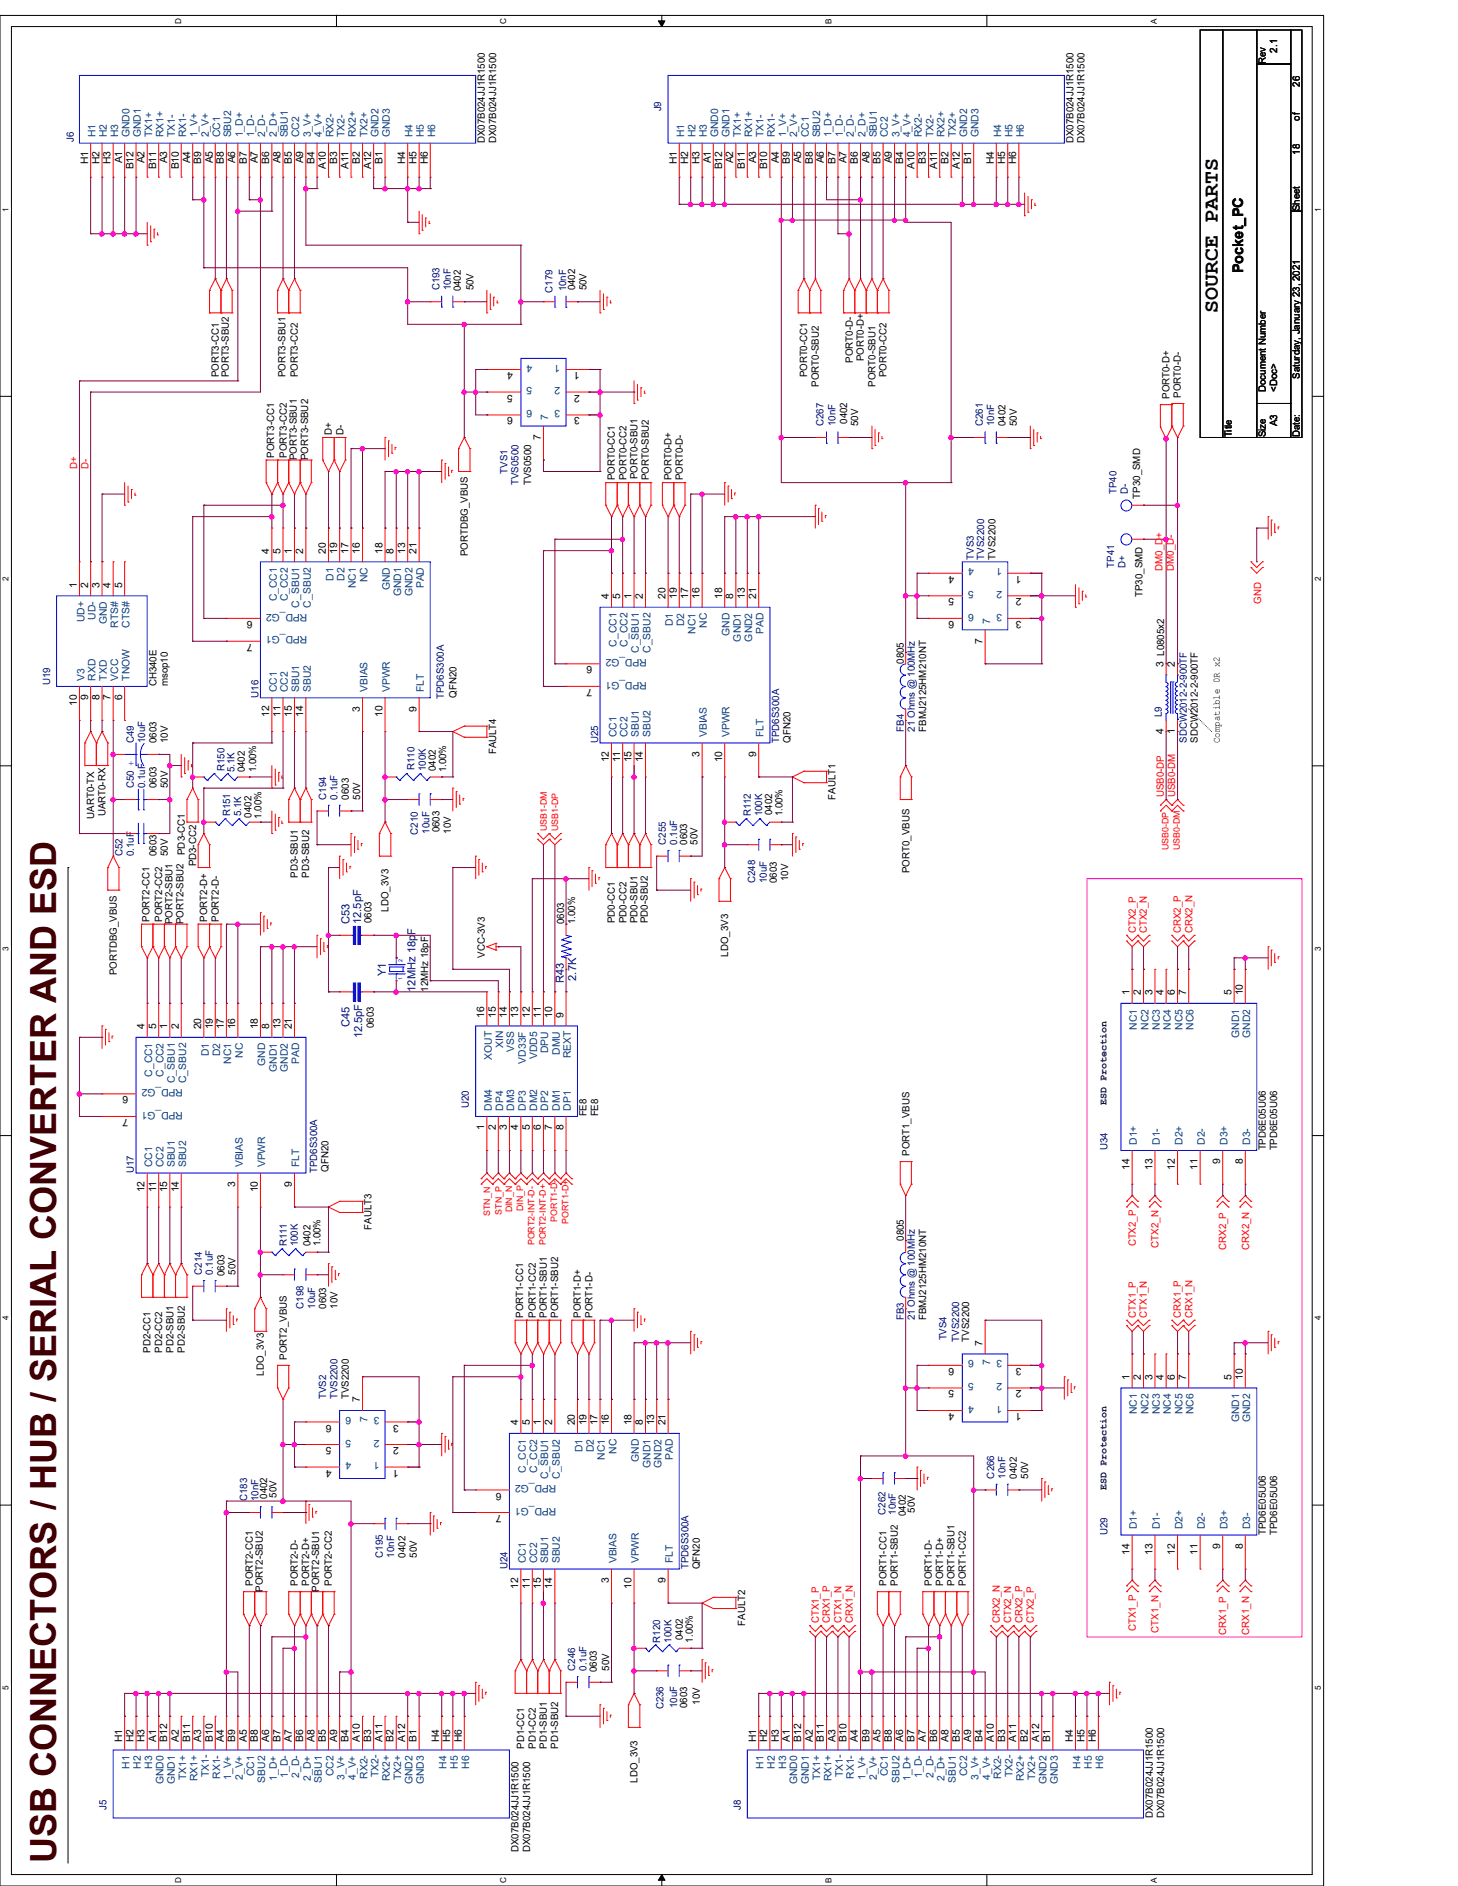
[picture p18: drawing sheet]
<svg xmlns="http://www.w3.org/2000/svg" width="216mm" height="279mm" viewBox="0 0 216 279" stroke-linecap="round" stroke-linejoin="round" font-family="sans-serif">
<defs><g id="words">
<text font-size="5.3" fill="#400000" x="8.3" y="276" transform="rotate(-90 8.3 276)">USB CONNECTORS / HUB / SERIAL CONVERTER AND ESD</text>
<text font-size="3.2" x="180.3" y="46.4" transform="rotate(-90 180.3 46.4)">SOURCE PARTS</text>
<text font-size="2.2" x="184.1" y="40.5" transform="rotate(-90 184.1 40.5)">Pocket_PC</text>
<g font-size="1.7" fill="#000080">
<text x="51.8" y="136.9" transform="rotate(-90 51.8 136.9)">C53</text>
<text x="53.5" y="136.9" transform="rotate(-90 53.5 136.9)">12.5pF</text>
<text x="57.1" y="144.6" transform="rotate(-90 57.1 144.6)">Y1</text>
<text x="61.5" y="146.9" transform="rotate(-90 61.5 146.9)">12MHz 18pF</text>
<text x="83.5" y="145.6" transform="rotate(-90 83.5 145.6)">R43</text>
<text x="85.3" y="145.3" transform="rotate(-90 85.3 145.3)">2.7K</text>
<text x="51.8" y="152.1" transform="rotate(-90 51.8 152.1)">C45</text>
<text x="53.6" y="153.8" transform="rotate(-90 53.6 153.8)">12.5pF</text>
</g>
<g font-size="1.5">
<text x="187.5" y="9.5" transform="rotate(-90 187.5 9.5)">Rev</text>
<text x="189.1" y="7.8" transform="rotate(-90 189.1 7.8)">2.1</text>
<text x="192.5" y="12.8" transform="rotate(-90 192.5 12.8)">26</text>
<text x="192.5" y="17.9" transform="rotate(-90 192.5 17.9)">of</text>
<text x="71.8" y="21.2" transform="rotate(-90 71.8 21.2)">DX07B024JJ1R1500</text>
<text x="73.4" y="21.2" transform="rotate(-90 73.4 21.2)">DX07B024JJ1R1500</text>
<text x="159" y="21.2" transform="rotate(-90 159 21.2)">DX07B024JJ1R1500</text>
<text x="160.6" y="21.2" transform="rotate(-90 160.6 21.2)">DX07B024JJ1R1500</text>
<text x="192.5" y="22.9" transform="rotate(-90 192.5 22.9)">18</text>
<text x="13" y="24.3" transform="rotate(-90 13 24.3)">H1</text>
<text x="14.7" y="24.3" transform="rotate(-90 14.7 24.3)">H2</text>
<text x="16.4" y="24.3" transform="rotate(-90 16.4 24.3)">H3</text>
<text x="18.1" y="24.2" transform="rotate(-90 18.1 24.2)">A1</text>
<text x="19.8" y="25.1" transform="rotate(-90 19.8 25.1)">B12</text>
<text x="21.4" y="24.2" transform="rotate(-90 21.4 24.2)">A2</text>
<text x="23.1" y="25.1" transform="rotate(-90 23.1 25.1)">B11</text>
<text x="24.8" y="24.2" transform="rotate(-90 24.8 24.2)">A3</text>
<text x="26.5" y="25.1" transform="rotate(-90 26.5 25.1)">B10</text>
<text x="28.2" y="24.2" transform="rotate(-90 28.2 24.2)">A4</text>
<text x="29.8" y="24.3" transform="rotate(-90 29.8 24.3)">B9</text>
<text x="31.5" y="24.2" transform="rotate(-90 31.5 24.2)">A5</text>
<text x="33.1" y="24.3" transform="rotate(-90 33.1 24.3)">B8</text>
<text x="34.8" y="24.2" transform="rotate(-90 34.8 24.2)">A6</text>
<text x="36.5" y="24.3" transform="rotate(-90 36.5 24.3)">B7</text>
<text x="38.2" y="24.2" transform="rotate(-90 38.2 24.2)">A7</text>
<text x="39.9" y="24.3" transform="rotate(-90 39.9 24.3)">B6</text>
<text x="41.5" y="24.2" transform="rotate(-90 41.5 24.2)">A8</text>
<text x="43.2" y="24.3" transform="rotate(-90 43.2 24.3)">B5</text>
<text x="44.9" y="24.2" transform="rotate(-90 44.9 24.2)">A9</text>
<text x="46.6" y="24.3" transform="rotate(-90 46.6 24.3)">B4</text>
<text x="48.3" y="25.1" transform="rotate(-90 48.3 25.1)">A10</text>
<text x="49.9" y="24.3" transform="rotate(-90 49.9 24.3)">B3</text>
<text x="51.6" y="25.1" transform="rotate(-90 51.6 25.1)">A11</text>
<text x="53.3" y="24.3" transform="rotate(-90 53.3 24.3)">B2</text>
<text x="54.9" y="25.1" transform="rotate(-90 54.9 25.1)">A12</text>
<text x="56.6" y="24.3" transform="rotate(-90 56.6 24.3)">B1</text>
<text x="60" y="24.3" transform="rotate(-90 60 24.3)">H4</text>
<text x="61.7" y="24.3" transform="rotate(-90 61.7 24.3)">H5</text>
<text x="63.3" y="24.3" transform="rotate(-90 63.3 24.3)">H6</text>
<text x="100.2" y="24.3" transform="rotate(-90 100.2 24.3)">H1</text>
<text x="101.9" y="24.3" transform="rotate(-90 101.9 24.3)">H2</text>
<text x="103.6" y="24.3" transform="rotate(-90 103.6 24.3)">H3</text>
<text x="105.2" y="24.2" transform="rotate(-90 105.2 24.2)">A1</text>
<text x="106.9" y="25.1" transform="rotate(-90 106.9 25.1)">B12</text>
<text x="108.6" y="24.2" transform="rotate(-90 108.6 24.2)">A2</text>
<text x="110.3" y="25.1" transform="rotate(-90 110.3 25.1)">B11</text>
<text x="112" y="24.2" transform="rotate(-90 112 24.2)">A3</text>
<text x="113.6" y="25.1" transform="rotate(-90 113.6 25.1)">B10</text>
<text x="115.3" y="24.2" transform="rotate(-90 115.3 24.2)">A4</text>
<text x="117" y="24.3" transform="rotate(-90 117 24.3)">B9</text>
<text x="118.7" y="24.2" transform="rotate(-90 118.7 24.2)">A5</text>
<text x="120.4" y="24.3" transform="rotate(-90 120.4 24.3)">B8</text>
<text x="122" y="24.2" transform="rotate(-90 122 24.2)">A6</text>
<text x="123.7" y="24.3" transform="rotate(-90 123.7 24.3)">B7</text>
<text x="125.3" y="24.2" transform="rotate(-90 125.3 24.2)">A7</text>
<text x="127" y="24.3" transform="rotate(-90 127 24.3)">B6</text>
<text x="128.7" y="24.2" transform="rotate(-90 128.7 24.2)">A8</text>
<text x="130.4" y="24.3" transform="rotate(-90 130.4 24.3)">B5</text>
<text x="132.1" y="24.2" transform="rotate(-90 132.1 24.2)">A9</text>
<text x="133.7" y="24.3" transform="rotate(-90 133.7 24.3)">B4</text>
<text x="135.4" y="25.1" transform="rotate(-90 135.4 25.1)">A10</text>
<text x="137.1" y="24.3" transform="rotate(-90 137.1 24.3)">B3</text>
<text x="138.8" y="25.1" transform="rotate(-90 138.8 25.1)">A11</text>
<text x="140.5" y="24.3" transform="rotate(-90 140.5 24.3)">B2</text>
<text x="142.1" y="25.1" transform="rotate(-90 142.1 25.1)">A12</text>
<text x="143.8" y="24.3" transform="rotate(-90 143.8 24.3)">B1</text>
<text x="147.2" y="24.3" transform="rotate(-90 147.2 24.3)">H4</text>
<text x="148.8" y="24.3" transform="rotate(-90 148.8 24.3)">H5</text>
<text x="150.5" y="24.3" transform="rotate(-90 150.5 24.3)">H6</text>
<text x="192.5" y="31.3" transform="rotate(-90 192.5 31.3)">Sheet</text>
<text x="68.2" y="43.2" transform="rotate(-90 68.2 43.2)">0402</text>
<text x="70.1" y="43" transform="rotate(-90 70.1 43)">50V</text>
<text x="85.2" y="43" transform="rotate(-90 85.2 43)">0402</text>
<text x="86.9" y="43" transform="rotate(-90 86.9 43)">50V</text>
<text x="126.3" y="53.7" transform="rotate(-90 126.3 53.7)">PORT0-D-</text>
<text x="127.9" y="53.6" transform="rotate(-90 127.9 53.6)">PORT0-D+</text>
<text x="32.4" y="55.9" transform="rotate(-90 32.4 55.9)">PORT3-CC1</text>
<text x="33.9" y="55.9" transform="rotate(-90 33.9 55.9)">PORT3-SBU2</text>
<text x="42.3" y="55.9" transform="rotate(-90 42.3 55.9)">PORT3-SBU1</text>
<text x="44.1" y="55.9" transform="rotate(-90 44.1 55.9)">PORT3-CC2</text>
<text x="75.9" y="58.5" transform="rotate(-180 75.9 58.5)">5</text>
<text x="75.9" y="55.1" transform="rotate(-180 75.9 55.1)">4</text>
<text x="85.9" y="58.5" transform="rotate(-180 85.9 58.5)">2</text>
<text x="85.9" y="55.1" transform="rotate(-180 85.9 55.1)">1</text>
<text x="119.5" y="55.9" transform="rotate(-90 119.5 55.9)">PORT0-CC1</text>
<text x="121.2" y="57.3" transform="rotate(-90 121.2 57.3)">PORT0-SBU2</text>
<text x="129.6" y="57.3" transform="rotate(-90 129.6 57.3)">PORT0-SBU1</text>
<text x="131.3" y="55.9" transform="rotate(-90 131.3 55.9)">PORT0-CC2</text>
<text x="173.2" y="59.1" transform="rotate(-90 173.2 59.1)">PORT0-D+</text>
<text x="174.9" y="58.9" transform="rotate(-90 174.9 58.9)">PORT0-D-</text>
<text x="187.5" y="58.1" transform="rotate(-90 187.5 58.1)">Document Number</text>
<text x="189.1" y="58.1" transform="rotate(-90 189.1 58.1)">&lt;Doc&gt;</text>
<text x="192.5" y="56.1" transform="rotate(-90 192.5 56.1)">Saturday, January 23, 2021</text>
<text x="49.1" y="64.5" transform="rotate(-90 49.1 64.5)">D+</text>
<text x="50.8" y="64.5" transform="rotate(-90 50.8 64.5)">D-</text>
<text x="75.9" y="61.8" transform="rotate(-180 75.9 61.8)">6</text>
<text x="80.1" y="65.2" transform="rotate(-90 80.1 65.2)">7</text>
<text x="85.9" y="61.8" transform="rotate(-180 85.9 61.8)">3</text>
<text x="125.4" y="62.8" transform="rotate(-90 125.4 62.8)">0402</text>
<text x="127.1" y="63.1" transform="rotate(-90 127.1 63.1)">50V</text>
<text x="148.9" y="63.1" transform="rotate(-90 148.9 63.1)">0402</text>
<text x="150.6" y="63.1" transform="rotate(-90 150.6 63.1)">50V</text>
<text x="182.4" y="64.8" transform="rotate(-90 182.4 64.8)">Title</text>
<text x="187.5" y="64.8" transform="rotate(-90 187.5 64.8)">Size</text>
<text x="189.1" y="63.1" transform="rotate(-90 189.1 63.1)">A3</text>
<text x="192.5" y="64.8" transform="rotate(-90 192.5 64.8)">Date:</text>
<text x="40.6" y="67.8" transform="rotate(-90 40.6 67.8)">PORT3-CC1</text>
<text x="42.5" y="67.8" transform="rotate(-90 42.5 67.8)">PORT3-CC2</text>
<text x="43.9" y="68.2" transform="rotate(-90 43.9 68.2)">PORT3-SBU1</text>
<text x="45.6" y="68.2" transform="rotate(-90 45.6 68.2)">PORT3-SBU2</text>
<text x="78.7" y="71.8" transform="rotate(-90 78.7 71.8)">TVS0500</text>
<text x="91.1" y="71.2" transform="rotate(-90 91.1 71.2)">PORT0-CC1</text>
<text x="92.8" y="71.2" transform="rotate(-90 92.8 71.2)">PORT0-CC2</text>
<text x="94.4" y="71" transform="rotate(-90 94.4 71)">PORT0-SBU1</text>
<text x="96.1" y="71.2" transform="rotate(-90 96.1 71.2)">PORT0-SBU2</text>
<text x="99.4" y="71.2" transform="rotate(-90 99.4 71.2)">PORT0-D+</text>
<text x="101.1" y="71.2" transform="rotate(-90 101.1 71.2)">PORT0-D-</text>
<text x="168.8" y="73.9" transform="rotate(-90 168.8 73.9)">TP30_SMD</text>
<text x="39.9" y="82" transform="rotate(-90 39.9 82)">4</text>
<text x="41.5" y="82" transform="rotate(-90 41.5 82)">5</text>
<text x="43.2" y="82" transform="rotate(-90 43.2 82)">1</text>
<text x="44.9" y="82" transform="rotate(-90 44.9 82)">2</text>
<text x="48.3" y="82" transform="rotate(-90 48.3 82)">20</text>
<text x="49.9" y="82" transform="rotate(-90 49.9 82)">19</text>
<text x="51.6" y="82" transform="rotate(-90 51.6 82)">17</text>
<text x="53.3" y="82" transform="rotate(-90 53.3 82)">16</text>
<text x="56.6" y="82" transform="rotate(-90 56.6 82)">18</text>
<text x="58.3" y="82" transform="rotate(-90 58.3 82)">8</text>
<text x="60" y="82" transform="rotate(-90 60 82)">13</text>
<text x="61.7" y="82" transform="rotate(-90 61.7 82)">21</text>
<text x="69.3" y="82.4" transform="rotate(-90 69.3 82.4)">PORTDBG_VBUS</text>
<text x="147.4" y="82.9" transform="rotate(-90 147.4 82.9)">TVS2200</text>
<text x="11.4" y="87.1" transform="rotate(-90 11.4 87.1)">1</text>
<text x="13" y="87.1" transform="rotate(-90 13 87.1)">2</text>
<text x="14.7" y="87.1" transform="rotate(-90 14.7 87.1)">3</text>
<text x="16.4" y="87.1" transform="rotate(-90 16.4 87.1)">4</text>
<text x="18.1" y="87.1" transform="rotate(-90 18.1 87.1)">5</text>
<text x="90.2" y="88.8" transform="rotate(-90 90.2 88.8)">4</text>
<text x="91.8" y="88.8" transform="rotate(-90 91.8 88.8)">5</text>
<text x="93.5" y="88.8" transform="rotate(-90 93.5 88.8)">1</text>
<text x="95.2" y="88.8" transform="rotate(-90 95.2 88.8)">2</text>
<text x="98.6" y="88.8" transform="rotate(-90 98.6 88.8)">20</text>
<text x="100.2" y="88.8" transform="rotate(-90 100.2 88.8)">19</text>
<text x="101.9" y="88.8" transform="rotate(-90 101.9 88.8)">17</text>
<text x="103.6" y="88.8" transform="rotate(-90 103.6 88.8)">16</text>
<text x="106.9" y="88.8" transform="rotate(-90 106.9 88.8)">18</text>
<text x="108.6" y="88.8" transform="rotate(-90 108.6 88.8)">8</text>
<text x="110.3" y="88.8" transform="rotate(-90 110.3 88.8)">13</text>
<text x="112" y="88.8" transform="rotate(-90 112 88.8)">21</text>
<text x="141.3" y="85.3" transform="rotate(-180 141.3 85.3)">4</text>
<text x="141.3" y="88.6" transform="rotate(-180 141.3 88.6)">5</text>
<text x="151.3" y="85.3" transform="rotate(-180 151.3 85.3)">1</text>
<text x="151.3" y="88.6" transform="rotate(-180 151.3 88.6)">2</text>
<text x="169.2" y="88.4" transform="rotate(-90 169.2 88.4)">TP30_SMD</text>
<text x="37.4" y="95.4" transform="rotate(-180 37.4 95.4)">7</text>
<text x="37.4" y="92" transform="rotate(-180 37.4 92)">6</text>
<text x="141.3" y="92" transform="rotate(-180 141.3 92)">6</text>
<text x="145.5" y="95.3" transform="rotate(-90 145.5 95.3)">7</text>
<text x="151.3" y="92" transform="rotate(-180 151.3 92)">3</text>
<text x="23.2" y="101.7" transform="rotate(-90 23.2 101.7)">CH340E</text>
<text x="24.8" y="101.7" transform="rotate(-90 24.8 101.7)">msop10</text>
<text x="87.7" y="98.7" transform="rotate(-180 87.7 98.7)">6</text>
<text x="133.8" y="98.3" transform="rotate(-90 133.8 98.3)">0805</text>
<text x="172.3" y="98.8" transform="rotate(-90 172.3 98.8)">3 L0805x2</text>
<text x="174" y="98.8" transform="rotate(-90 174 98.8)">2</text>
<text x="11.4" y="104.6" transform="rotate(-90 11.4 104.6)">10</text>
<text x="13" y="103.7" transform="rotate(-90 13 103.7)">9</text>
<text x="14.7" y="103.7" transform="rotate(-90 14.7 103.7)">8</text>
<text x="16.4" y="103.7" transform="rotate(-90 16.4 103.7)">7</text>
<text x="18.1" y="103.7" transform="rotate(-90 18.1 103.7)">6</text>
<text x="39.9" y="106.3" transform="rotate(-90 39.9 106.3)">12</text>
<text x="41.5" y="106.3" transform="rotate(-90 41.5 106.3)">11</text>
<text x="43.2" y="106.3" transform="rotate(-90 43.2 106.3)">15</text>
<text x="44.9" y="106.3" transform="rotate(-90 44.9 106.3)">14</text>
<text x="53.3" y="105.4" transform="rotate(-90 53.3 105.4)">3</text>
<text x="56.6" y="106.3" transform="rotate(-90 56.6 106.3)">10</text>
<text x="61.7" y="105.4" transform="rotate(-90 61.7 105.4)">9</text>
<text x="67.6" y="103.4" transform="rotate(-90 67.6 103.4)">QFN20</text>
<text x="87.7" y="102.1" transform="rotate(-180 87.7 102.1)">7</text>
<text x="23.2" y="110.1" transform="rotate(-90 23.2 110.1)">0603</text>
<text x="24.8" y="110.1" transform="rotate(-90 24.8 110.1)">10V</text>
<text x="73.4" y="111.8" transform="rotate(-90 73.4 111.8)">FAULT4</text>
<text x="90.2" y="112.9" transform="rotate(-90 90.2 112.9)">12</text>
<text x="91.8" y="112.9" transform="rotate(-90 91.8 112.9)">11</text>
<text x="93.5" y="112.9" transform="rotate(-90 93.5 112.9)">15</text>
<text x="95.2" y="112.9" transform="rotate(-90 95.2 112.9)">14</text>
<text x="103.6" y="112.1" transform="rotate(-90 103.6 112.1)">3</text>
<text x="106.9" y="112.9" transform="rotate(-90 106.9 112.9)">10</text>
<text x="112" y="112.1" transform="rotate(-90 112 112.1)">9</text>
<text x="117.1" y="110.1" transform="rotate(-90 117.1 110.1)">QFN20</text>
<text x="137.2" y="108.4" transform="rotate(-90 137.2 108.4)">FBMJ2125HM210NT</text>
<text x="172.3" y="108.8" transform="rotate(-90 172.3 108.8)">4</text>
<text x="174" y="108.8" transform="rotate(-90 174 108.8)">1</text>
<text x="177.4" y="110.1" transform="rotate(-90 177.4 110.1)">SDCW2012-2-900TF</text>
<text x="180.6" y="110.1" transform="rotate(-90 180.6 110.1)">Compatible 0R x2</text>
<text x="23.2" y="116.8" transform="rotate(-90 23.2 116.8)">0603</text>
<text x="24.8" y="116.8" transform="rotate(-90 24.8 116.8)">50V</text>
<text x="36.2" y="114.4" transform="rotate(-90 36.2 114.4)">0402</text>
<text x="37.9" y="114.4" transform="rotate(-90 37.9 114.4)">1.00%</text>
<text x="51.6" y="118.4" transform="rotate(-90 51.6 118.4)">0603</text>
<text x="53.3" y="118.4" transform="rotate(-90 53.3 118.4)">50V</text>
<text x="64.6" y="114.3" transform="rotate(-90 64.6 114.3)">0402</text>
<text x="66.1" y="114.4" transform="rotate(-90 66.1 114.4)">1.00%</text>
<text x="123.7" y="118.4" transform="rotate(-90 123.7 118.4)">FAULT1</text>
<text x="13.9" y="121.3" transform="rotate(-90 13.9 121.3)">UART0-TX</text>
<text x="15.6" y="120.9" transform="rotate(-90 15.6 120.9)">UART0-RX</text>
<text x="37.3" y="121.1" transform="rotate(-90 37.3 121.1)">0402</text>
<text x="38.7" y="121.3" transform="rotate(-90 38.7 121.3)">1.00%</text>
<text x="65.1" y="123.3" transform="rotate(-90 65.1 123.3)">0603</text>
<text x="66.8" y="123.5" transform="rotate(-90 66.8 123.5)">10V</text>
<text x="101.8" y="125.1" transform="rotate(-90 101.8 125.1)">0603</text>
<text x="103.3" y="125.1" transform="rotate(-90 103.3 125.1)">50V</text>
<text x="114.3" y="120.8" transform="rotate(-90 114.3 120.8)">0402</text>
<text x="115.9" y="120.9" transform="rotate(-90 115.9 120.9)">1.00%</text>
<text x="23.2" y="126.8" transform="rotate(-90 23.2 126.8)">0603</text>
<text x="24.8" y="126.8" transform="rotate(-90 24.8 126.8)">50V</text>
<text x="27.3" y="126.7" transform="rotate(-90 27.3 126.7)">PD3-CC1</text>
<text x="29" y="128.4" transform="rotate(-90 29 128.4)">PD3-CC2</text>
<text x="44.1" y="130" transform="rotate(-90 44.1 130)">PD3-SBU1</text>
<text x="45.8" y="130" transform="rotate(-90 45.8 130)">PD3-SBU2</text>
<text x="115" y="130.9" transform="rotate(-90 115 130.9)">0603</text>
<text x="116.7" y="130.5" transform="rotate(-90 116.7 130.5)">10V</text>
<text x="134.7" y="129.3" transform="rotate(-90 134.7 129.3)">PORT0_VBUS</text>
<text x="22.1" y="136.6" transform="rotate(-90 22.1 136.6)">PORT2-CC1</text>
<text x="24" y="136.6" transform="rotate(-90 24 136.6)">PORT2-CC2</text>
<text x="25.5" y="136.9" transform="rotate(-90 25.5 136.9)">PORT2-SBU1</text>
<text x="27.2" y="136.9" transform="rotate(-90 27.2 136.9)">PORT2-SBU2</text>
<text x="30.7" y="136.6" transform="rotate(-90 30.7 136.6)">PORT2-D+</text>
<text x="32.4" y="136.6" transform="rotate(-90 32.4 136.6)">PORT2-D-</text>
<text x="55" y="136.7" transform="rotate(-90 55 136.7)">0603</text>
<text x="57.5" y="135" transform="rotate(-90 57.5 135)">LDO_3V3</text>
<text x="83.5" y="136.9" transform="rotate(-90 83.5 136.9)">0603</text>
<text x="85.2" y="136.9" transform="rotate(-90 85.2 136.9)">1.00%</text>
<text x="91.1" y="136.7" transform="rotate(-90 91.1 136.7)">PD0-CC1</text>
<text x="92.8" y="136.7" transform="rotate(-90 92.8 136.7)">PD0-CC2</text>
<text x="94.4" y="136.7" transform="rotate(-90 94.4 136.7)">PD0-SBU1</text>
<text x="95.9" y="136.7" transform="rotate(-90 95.9 136.7)">PD0-SBU2</text>
<text x="71.8" y="141.9" transform="rotate(-90 71.8 141.9)">VCC-3V3</text>
<text x="107.8" y="141.7" transform="rotate(-90 107.8 141.7)">LDO_3V3</text>
<text x="17.3" y="144.4" transform="rotate(-90 17.3 144.4)">PORTDBG_VBUS</text>
<text x="63.4" y="146.9" transform="rotate(-90 63.4 146.9)">12MHz 18pF</text>
<text x="167.3" y="147.4" transform="rotate(-90 167.3 147.4)">1</text>
<text x="169" y="147.4" transform="rotate(-90 169 147.4)">2</text>
<text x="170.6" y="147.4" transform="rotate(-90 170.6 147.4)">3</text>
<text x="172.3" y="147.4" transform="rotate(-90 172.3 147.4)">4</text>
<text x="174" y="147.4" transform="rotate(-90 174 147.4)">6</text>
<text x="175.6" y="147.4" transform="rotate(-90 175.6 147.4)">7</text>
<text x="182.4" y="147.4" transform="rotate(-90 182.4 147.4)">5</text>
<text x="184" y="147.4" transform="rotate(-90 184 147.4)">10</text>
<text x="21.4" y="152.5" transform="rotate(-90 21.4 152.5)">4</text>
<text x="23.1" y="152.5" transform="rotate(-90 23.1 152.5)">5</text>
<text x="24.8" y="152.5" transform="rotate(-90 24.8 152.5)">1</text>
<text x="26.5" y="152.5" transform="rotate(-90 26.5 152.5)">2</text>
<text x="29.8" y="152.5" transform="rotate(-90 29.8 152.5)">20</text>
<text x="31.5" y="152.5" transform="rotate(-90 31.5 152.5)">19</text>
<text x="33.1" y="152.5" transform="rotate(-90 33.1 152.5)">17</text>
<text x="34.8" y="152.5" transform="rotate(-90 34.8 152.5)">16</text>
<text x="38.2" y="152.5" transform="rotate(-90 38.2 152.5)">18</text>
<text x="39.9" y="152.5" transform="rotate(-90 39.9 152.5)">8</text>
<text x="41.5" y="152.5" transform="rotate(-90 41.5 152.5)">13</text>
<text x="43.2" y="152.5" transform="rotate(-90 43.2 152.5)">21</text>
<text x="55.4" y="152.3" transform="rotate(-90 55.4 152.3)">0603</text>
<text x="71.7" y="150.8" transform="rotate(-90 71.7 150.8)">16</text>
<text x="73.4" y="150.8" transform="rotate(-90 73.4 150.8)">15</text>
<text x="75.1" y="150.8" transform="rotate(-90 75.1 150.8)">14</text>
<text x="76.8" y="150.8" transform="rotate(-90 76.8 150.8)">13</text>
<text x="78.4" y="150.8" transform="rotate(-90 78.4 150.8)">12</text>
<text x="80.1" y="150.8" transform="rotate(-90 80.1 150.8)">11</text>
<text x="81.8" y="150.8" transform="rotate(-90 81.8 150.8)">10</text>
<text x="83.4" y="150.8" transform="rotate(-90 83.4 150.8)">9</text>
<text x="19" y="165.8" transform="rotate(-180 19 165.8)">7</text>
<text x="19" y="162.4" transform="rotate(-180 19 162.4)">6</text>
<text x="71.7" y="167.4" transform="rotate(-90 71.7 167.4)">1</text>
<text x="73.4" y="167.4" transform="rotate(-90 73.4 167.4)">2</text>
<text x="75.1" y="167.4" transform="rotate(-90 75.1 167.4)">3</text>
<text x="76.8" y="167.4" transform="rotate(-90 76.8 167.4)">4</text>
<text x="78.4" y="167.4" transform="rotate(-90 78.4 167.4)">5</text>
<text x="80.1" y="167.4" transform="rotate(-90 80.1 167.4)">6</text>
<text x="81.8" y="167.4" transform="rotate(-90 81.8 167.4)">7</text>
<text x="83.4" y="167.4" transform="rotate(-90 83.4 167.4)">8</text>
<text x="86.9" y="165.4" transform="rotate(-90 86.9 165.4)">FE8</text>
<text x="88.6" y="165.4" transform="rotate(-90 88.6 165.4)">FE8</text>
<text x="48.6" y="173.6" transform="rotate(-90 48.6 173.6)">QFN20</text>
<text x="134.7" y="171.2" transform="rotate(-90 134.7 171.2)">PORT1_VBUS</text>
<text x="167.3" y="173.3" transform="rotate(-90 167.3 173.3)">14</text>
<text x="170.6" y="173.3" transform="rotate(-90 170.6 173.3)">13</text>
<text x="174" y="173.3" transform="rotate(-90 174 173.3)">12</text>
<text x="177.3" y="173.3" transform="rotate(-90 177.3 173.3)">11</text>
<text x="180.7" y="172.5" transform="rotate(-90 180.7 172.5)">9</text>
<text x="184" y="172.5" transform="rotate(-90 184 172.5)">8</text>
<text x="187.5" y="170.4" transform="rotate(-90 187.5 170.4)">TPD6E05U06</text>
<text x="189.1" y="170.4" transform="rotate(-90 189.1 170.4)">TPD6E05U06</text>
<text x="21.4" y="176.7" transform="rotate(-90 21.4 176.7)">12</text>
<text x="23.1" y="176.7" transform="rotate(-90 23.1 176.7)">11</text>
<text x="24.8" y="176.7" transform="rotate(-90 24.8 176.7)">15</text>
<text x="26.5" y="176.7" transform="rotate(-90 26.5 176.7)">14</text>
<text x="34.8" y="175.8" transform="rotate(-90 34.8 175.8)">3</text>
<text x="38.2" y="176.7" transform="rotate(-90 38.2 176.7)">10</text>
<text x="43.2" y="175.8" transform="rotate(-90 43.2 175.8)">9</text>
<text x="46" y="184.7" transform="rotate(-90 46 184.7)">0402</text>
<text x="47.5" y="184.7" transform="rotate(-90 47.5 184.7)">1.00%</text>
<text x="55" y="182.2" transform="rotate(-90 55 182.2)">FAULT3</text>
<text x="133.8" y="183.8" transform="rotate(-90 133.8 183.8)">0805</text>
<text x="33.2" y="189" transform="rotate(-90 33.2 189)">0603</text>
<text x="34.9" y="188.8" transform="rotate(-90 34.9 188.8)">50V</text>
<text x="48.3" y="193.9" transform="rotate(-90 48.3 193.9)">0603</text>
<text x="50" y="193.9" transform="rotate(-90 50 193.9)">10V</text>
<text x="77.5" y="195.2" transform="rotate(-90 77.5 195.2)">PORT1-CC1</text>
<text x="79.3" y="195.2" transform="rotate(-90 79.3 195.2)">PORT1-CC2</text>
<text x="81" y="195.2" transform="rotate(-90 81 195.2)">PORT1-SBU1</text>
<text x="82.7" y="195.2" transform="rotate(-90 82.7 195.2)">PORT1-SBU2</text>
<text x="86" y="195.2" transform="rotate(-90 86 195.2)">PORT1-D+</text>
<text x="87.7" y="195.2" transform="rotate(-90 87.7 195.2)">PORT1-D-</text>
<text x="137.2" y="195.6" transform="rotate(-90 137.2 195.6)">FBMJ2125HM210NT</text>
<text x="22.3" y="200.4" transform="rotate(-90 22.3 200.4)">PD2-CC1</text>
<text x="24" y="200.4" transform="rotate(-90 24 200.4)">PD2-CC2</text>
<text x="25.7" y="200.4" transform="rotate(-90 25.7 200.4)">PD2-SBU1</text>
<text x="27.3" y="200.4" transform="rotate(-90 27.3 200.4)">PD2-SBU2</text>
<text x="39.1" y="203.8" transform="rotate(-90 39.1 203.8)">LDO_3V3</text>
<text x="42.5" y="201.4" transform="rotate(-90 42.5 201.4)">PORT2_VBUS</text>
<text x="141.3" y="202.6" transform="rotate(-180 141.3 202.6)">6</text>
<text x="143.5" y="198.8" transform="rotate(-90 143.5 198.8)">TVS2200</text>
<text x="145.5" y="199.4" transform="rotate(-90 145.5 199.4)">7</text>
<text x="151.3" y="202.6" transform="rotate(-180 151.3 202.6)">3</text>
<text x="51.6" y="207.3" transform="rotate(-90 51.6 207.3)">TVS2200</text>
<text x="53.3" y="207.8" transform="rotate(-90 53.3 207.8)">7</text>
<text x="141.3" y="209.3" transform="rotate(-180 141.3 209.3)">4</text>
<text x="141.3" y="206" transform="rotate(-180 141.3 206)">5</text>
<text x="151.3" y="209.3" transform="rotate(-180 151.3 209.3)">1</text>
<text x="151.3" y="206" transform="rotate(-180 151.3 206)">2</text>
<text x="167.3" y="204.4" transform="rotate(-90 167.3 204.4)">1</text>
<text x="169" y="204.4" transform="rotate(-90 169 204.4)">2</text>
<text x="170.6" y="204.4" transform="rotate(-90 170.6 204.4)">3</text>
<text x="172.3" y="204.4" transform="rotate(-90 172.3 204.4)">4</text>
<text x="174" y="204.4" transform="rotate(-90 174 204.4)">6</text>
<text x="175.6" y="204.4" transform="rotate(-90 175.6 204.4)">7</text>
<text x="182.4" y="204.4" transform="rotate(-90 182.4 204.4)">5</text>
<text x="184" y="204.4" transform="rotate(-90 184 204.4)">10</text>
<text x="49.1" y="214.4" transform="rotate(-180 49.1 214.4)">5</text>
<text x="49.1" y="211" transform="rotate(-180 49.1 211)">6</text>
<text x="59.1" y="214.4" transform="rotate(-180 59.1 214.4)">2</text>
<text x="59.1" y="211" transform="rotate(-180 59.1 211)">3</text>
<text x="76.8" y="211.2" transform="rotate(-90 76.8 211.2)">4</text>
<text x="78.4" y="211.2" transform="rotate(-90 78.4 211.2)">5</text>
<text x="80.1" y="211.2" transform="rotate(-90 80.1 211.2)">1</text>
<text x="81.8" y="211.2" transform="rotate(-90 81.8 211.2)">2</text>
<text x="85.1" y="211.2" transform="rotate(-90 85.1 211.2)">20</text>
<text x="86.8" y="211.2" transform="rotate(-90 86.8 211.2)">19</text>
<text x="88.5" y="211.2" transform="rotate(-90 88.5 211.2)">17</text>
<text x="90.2" y="211.2" transform="rotate(-90 90.2 211.2)">16</text>
<text x="93.5" y="211.2" transform="rotate(-90 93.5 211.2)">18</text>
<text x="95.2" y="211.2" transform="rotate(-90 95.2 211.2)">8</text>
<text x="96.9" y="211.2" transform="rotate(-90 96.9 211.2)">13</text>
<text x="98.6" y="211.2" transform="rotate(-90 98.6 211.2)">21</text>
<text x="40.9" y="221.9" transform="rotate(-90 40.9 221.9)">50V</text>
<text x="49.1" y="217.7" transform="rotate(-180 49.1 217.7)">4</text>
<text x="59.1" y="217.7" transform="rotate(-180 59.1 217.7)">1</text>
<text x="74.3" y="221.1" transform="rotate(-180 74.3 221.1)">6</text>
<text x="150.6" y="219" transform="rotate(-90 150.6 219)">0402</text>
<text x="152.2" y="219" transform="rotate(-90 152.2 219)">50V</text>
<text x="39.6" y="222" transform="rotate(-90 39.6 222)">0402</text>
<text x="74.3" y="224.5" transform="rotate(-180 74.3 224.5)">7</text>
<text x="134.2" y="224.6" transform="rotate(-90 134.2 224.6)">0402</text>
<text x="135.5" y="224.1" transform="rotate(-90 135.5 224.1)">50V</text>
<text x="187.5" y="227.4" transform="rotate(-90 187.5 227.4)">TPD6E05U06</text>
<text x="189.1" y="227.4" transform="rotate(-90 189.1 227.4)">TPD6E05U06</text>
<text x="60" y="230.8" transform="rotate(-90 60 230.8)">0402</text>
<text x="61.7" y="230.8" transform="rotate(-90 61.7 230.8)">50V</text>
<text x="103.6" y="232.5" transform="rotate(-90 103.6 232.5)">QFN20</text>
<text x="167.3" y="230.3" transform="rotate(-90 167.3 230.3)">14</text>
<text x="170.6" y="230.3" transform="rotate(-90 170.6 230.3)">13</text>
<text x="174" y="230.3" transform="rotate(-90 174 230.3)">12</text>
<text x="177.3" y="230.3" transform="rotate(-90 177.3 230.3)">11</text>
<text x="180.7" y="229.4" transform="rotate(-90 180.7 229.4)">9</text>
<text x="184" y="229.4" transform="rotate(-90 184 229.4)">8</text>
<text x="37.4" y="235" transform="rotate(-90 37.4 235)">PORT2-CC1</text>
<text x="38.9" y="235.8" transform="rotate(-90 38.9 235.8)">PORT2-SBU2</text>
<text x="44.1" y="235" transform="rotate(-90 44.1 235)">PORT2-D-</text>
<text x="45.8" y="235" transform="rotate(-90 45.8 235)">PORT2-D+</text>
<text x="47.3" y="235.8" transform="rotate(-90 47.3 235.8)">PORT2-SBU1</text>
<text x="49.1" y="235" transform="rotate(-90 49.1 235)">PORT2-CC2</text>
<text x="76.8" y="235.3" transform="rotate(-90 76.8 235.3)">12</text>
<text x="78.4" y="235.3" transform="rotate(-90 78.4 235.3)">11</text>
<text x="80.1" y="235.3" transform="rotate(-90 80.1 235.3)">15</text>
<text x="81.8" y="235.3" transform="rotate(-90 81.8 235.3)">14</text>
<text x="90.2" y="234.5" transform="rotate(-90 90.2 234.5)">3</text>
<text x="93.5" y="235.3" transform="rotate(-90 93.5 235.3)">10</text>
<text x="98.6" y="234.5" transform="rotate(-90 98.6 234.5)">9</text>
<text x="131.3" y="235" transform="rotate(-90 131.3 235)">PORT1-CC1</text>
<text x="133" y="235" transform="rotate(-90 133 235)">PORT1-SBU2</text>
<text x="138" y="235" transform="rotate(-90 138 235)">PORT1-D-</text>
<text x="139.7" y="235" transform="rotate(-90 139.7 235)">PORT1-D+</text>
<text x="141.4" y="235" transform="rotate(-90 141.4 235)">PORT1-SBU1</text>
<text x="143" y="235" transform="rotate(-90 143 235)">PORT1-CC2</text>
<text x="101.1" y="243" transform="rotate(-90 101.1 243)">0402</text>
<text x="102.6" y="243.3" transform="rotate(-90 102.6 243.3)">1.00%</text>
<text x="110.3" y="240.8" transform="rotate(-90 110.3 240.8)">FAULT2</text>
<text x="88.4" y="247.7" transform="rotate(-90 88.4 247.7)">0603</text>
<text x="90.2" y="247.5" transform="rotate(-90 90.2 247.5)">50V</text>
<text x="101.8" y="253.1" transform="rotate(-90 101.8 253.1)">0603</text>
<text x="103.6" y="252.6" transform="rotate(-90 103.6 252.6)">10V</text>
<text x="18.1" y="258.1" transform="rotate(-90 18.1 258.1)">H1</text>
<text x="19.8" y="258.1" transform="rotate(-90 19.8 258.1)">H2</text>
<text x="21.4" y="258.1" transform="rotate(-90 21.4 258.1)">H3</text>
<text x="23.1" y="258.1" transform="rotate(-90 23.1 258.1)">A1</text>
<text x="24.8" y="258.1" transform="rotate(-90 24.8 258.1)">B12</text>
<text x="26.5" y="258.1" transform="rotate(-90 26.5 258.1)">A2</text>
<text x="28.2" y="258.1" transform="rotate(-90 28.2 258.1)">B11</text>
<text x="29.8" y="258.1" transform="rotate(-90 29.8 258.1)">A3</text>
<text x="31.5" y="258.1" transform="rotate(-90 31.5 258.1)">B10</text>
<text x="33.1" y="258.1" transform="rotate(-90 33.1 258.1)">A4</text>
<text x="34.8" y="258.1" transform="rotate(-90 34.8 258.1)">B9</text>
<text x="36.5" y="258.1" transform="rotate(-90 36.5 258.1)">A5</text>
<text x="38.2" y="258.1" transform="rotate(-90 38.2 258.1)">B8</text>
<text x="39.9" y="258.1" transform="rotate(-90 39.9 258.1)">A6</text>
<text x="41.5" y="258.1" transform="rotate(-90 41.5 258.1)">B7</text>
<text x="43.2" y="258.1" transform="rotate(-90 43.2 258.1)">A7</text>
<text x="44.9" y="258.1" transform="rotate(-90 44.9 258.1)">B6</text>
<text x="46.6" y="258.1" transform="rotate(-90 46.6 258.1)">A8</text>
<text x="48.3" y="258.1" transform="rotate(-90 48.3 258.1)">B5</text>
<text x="49.9" y="258.1" transform="rotate(-90 49.9 258.1)">A9</text>
<text x="51.6" y="258.1" transform="rotate(-90 51.6 258.1)">B4</text>
<text x="53.3" y="258.1" transform="rotate(-90 53.3 258.1)">A10</text>
<text x="54.9" y="258.1" transform="rotate(-90 54.9 258.1)">B3</text>
<text x="56.6" y="258.1" transform="rotate(-90 56.6 258.1)">A11</text>
<text x="58.3" y="258.1" transform="rotate(-90 58.3 258.1)">B2</text>
<text x="60" y="258.1" transform="rotate(-90 60 258.1)">A12</text>
<text x="61.7" y="258.1" transform="rotate(-90 61.7 258.1)">B1</text>
<text x="65" y="258.1" transform="rotate(-90 65 258.1)">H4</text>
<text x="66.7" y="258.1" transform="rotate(-90 66.7 258.1)">H5</text>
<text x="68.4" y="258.1" transform="rotate(-90 68.4 258.1)">H6</text>
<text x="77.6" y="259.1" transform="rotate(-90 77.6 259.1)">PD1-CC1</text>
<text x="79.3" y="259.1" transform="rotate(-90 79.3 259.1)">PD1-CC2</text>
<text x="81" y="259.1" transform="rotate(-90 81 259.1)">PD1-SBU1</text>
<text x="82.7" y="259.1" transform="rotate(-90 82.7 259.1)">PD1-SBU2</text>
<text x="112" y="258.1" transform="rotate(-90 112 258.1)">H1</text>
<text x="113.6" y="258.1" transform="rotate(-90 113.6 258.1)">H2</text>
<text x="115.3" y="258.1" transform="rotate(-90 115.3 258.1)">H3</text>
<text x="117" y="258.1" transform="rotate(-90 117 258.1)">A1</text>
<text x="118.7" y="258.1" transform="rotate(-90 118.7 258.1)">B12</text>
<text x="120.4" y="258.1" transform="rotate(-90 120.4 258.1)">A2</text>
<text x="122" y="258.1" transform="rotate(-90 122 258.1)">B11</text>
<text x="123.7" y="258.1" transform="rotate(-90 123.7 258.1)">A3</text>
<text x="125.3" y="258.1" transform="rotate(-90 125.3 258.1)">B10</text>
<text x="127" y="258.1" transform="rotate(-90 127 258.1)">A4</text>
<text x="128.7" y="258.1" transform="rotate(-90 128.7 258.1)">B9</text>
<text x="130.4" y="258.1" transform="rotate(-90 130.4 258.1)">A5</text>
<text x="132.1" y="258.1" transform="rotate(-90 132.1 258.1)">B8</text>
<text x="133.7" y="258.1" transform="rotate(-90 133.7 258.1)">A6</text>
<text x="135.4" y="258.1" transform="rotate(-90 135.4 258.1)">B7</text>
<text x="137.1" y="258.1" transform="rotate(-90 137.1 258.1)">A7</text>
<text x="138.8" y="258.1" transform="rotate(-90 138.8 258.1)">B6</text>
<text x="140.5" y="258.1" transform="rotate(-90 140.5 258.1)">A8</text>
<text x="142.1" y="258.1" transform="rotate(-90 142.1 258.1)">B5</text>
<text x="143.8" y="258.1" transform="rotate(-90 143.8 258.1)">A9</text>
<text x="145.5" y="258.1" transform="rotate(-90 145.5 258.1)">B4</text>
<text x="147.2" y="258.1" transform="rotate(-90 147.2 258.1)">A10</text>
<text x="148.8" y="258.1" transform="rotate(-90 148.8 258.1)">B3</text>
<text x="150.5" y="258.1" transform="rotate(-90 150.5 258.1)">A11</text>
<text x="152.2" y="258.1" transform="rotate(-90 152.2 258.1)">B2</text>
<text x="153.9" y="258.1" transform="rotate(-90 153.9 258.1)">A12</text>
<text x="155.5" y="258.1" transform="rotate(-90 155.5 258.1)">B1</text>
<text x="158.9" y="258.1" transform="rotate(-90 158.9 258.1)">H4</text>
<text x="160.6" y="258.1" transform="rotate(-90 160.6 258.1)">H5</text>
<text x="162.3" y="258.1" transform="rotate(-90 162.3 258.1)">H6</text>
<text x="94.4" y="264.1" transform="rotate(-90 94.4 264.1)">LDO_3V3</text>
<text x="170.7" y="269.3" transform="rotate(-90 170.7 269.3)">DX07B024JJ1R1500</text>
<text x="172.4" y="269.3" transform="rotate(-90 172.4 269.3)">DX07B024JJ1R1500</text>
<text x="76.8" y="274.4" transform="rotate(-90 76.8 274.4)">DX07B024JJ1R1500</text>
<text x="78.5" y="274.4" transform="rotate(-90 78.5 274.4)">DX07B024JJ1R1500</text>
</g>
<g font-size="1.5" fill="#000080">
<text x="97.9" y="16.5" transform="rotate(-90 97.9 16.5)">J9</text>
<text x="10.9" y="21" transform="rotate(-90 10.9 21)">J6</text>
<text x="65.1" y="43" transform="rotate(-90 65.1 43)">C193</text>
<text x="66.8" y="43" transform="rotate(-90 66.8 43)">10nF</text>
<text x="81.8" y="43.3" transform="rotate(-90 81.8 43.3)">C179</text>
<text x="83.9" y="43.2" transform="rotate(-90 83.9 43.2)">10nF</text>
<text x="121.9" y="63.1" transform="rotate(-90 121.9 63.1)">C267</text>
<text x="123.7" y="63.1" transform="rotate(-90 123.7 63.1)">10nF</text>
<text x="145.5" y="63.1" transform="rotate(-90 145.5 63.1)">C261</text>
<text x="147.2" y="63.1" transform="rotate(-90 147.2 63.1)">10nF</text>
<text x="75.1" y="70.2" transform="rotate(-90 75.1 70.2)">TVS1</text>
<text x="76.8" y="71.8" transform="rotate(-90 76.8 71.8)">TVS0500</text>
<text x="165.3" y="73.2" transform="rotate(-90 165.3 73.2)">TP40</text>
<text x="167" y="73.2" transform="rotate(-90 167 73.2)">D-</text>
<text x="144.2" y="82.9" transform="rotate(-90 144.2 82.9)">TVS3</text>
<text x="145.7" y="82.9" transform="rotate(-90 145.7 82.9)">TVS2200</text>
<text x="165" y="84.1" transform="rotate(-90 165 84.1)">TP41</text>
<text x="166.7" y="84.1" transform="rotate(-90 166.7 84.1)">D+</text>
<text x="7.4" y="101.5" transform="rotate(-90 7.4 101.5)">U19</text>
<text x="38.3" y="103.4" transform="rotate(-90 38.3 103.4)">U16</text>
<text x="65.7" y="103.5" transform="rotate(-90 65.7 103.5)">TPD6S300A</text>
<text x="172" y="106.2" transform="rotate(-90 172 106.2)">L9</text>
<text x="19.8" y="110.1" transform="rotate(-90 19.8 110.1)">C49</text>
<text x="21.5" y="110.1" transform="rotate(-90 21.5 110.1)">10uF</text>
<text x="88.6" y="110.1" transform="rotate(-90 88.6 110.1)">U25</text>
<text x="115.4" y="110.1" transform="rotate(-90 115.4 110.1)">TPD6S300A</text>
<text x="133.8" y="108.4" transform="rotate(-90 133.8 108.4)">FB4</text>
<text x="135.5" y="108.4" transform="rotate(-90 135.5 108.4)">21 Ohms @ 100MHz</text>
<text x="175.7" y="110.1" transform="rotate(-90 175.7 110.1)">SDCW2012-2-900TF</text>
<text x="19.8" y="116.8" transform="rotate(-90 19.8 116.8)">C50 +</text>
<text x="21.5" y="116.8" transform="rotate(-90 21.5 116.8)">0.1uF</text>
<text x="33.2" y="114.3" transform="rotate(-90 33.2 114.3)">R150</text>
<text x="34.7" y="114.4" transform="rotate(-90 34.7 114.4)">5.1K</text>
<text x="48.3" y="118.4" transform="rotate(-90 48.3 118.4)">C194</text>
<text x="50" y="118.4" transform="rotate(-90 50 118.4)">0.1uF</text>
<text x="61.4" y="114.1" transform="rotate(-90 61.4 114.1)">R110</text>
<text x="63.1" y="114.3" transform="rotate(-90 63.1 114.3)">100K</text>
<text x="34.1" y="120.9" transform="rotate(-90 34.1 120.9)">R151</text>
<text x="35.7" y="120.9" transform="rotate(-90 35.7 120.9)">5.1K</text>
<text x="61.9" y="123.7" transform="rotate(-90 61.9 123.7)">C210</text>
<text x="63.6" y="123.5" transform="rotate(-90 63.6 123.5)">10uF</text>
<text x="98.6" y="125.1" transform="rotate(-90 98.6 125.1)">C255</text>
<text x="100.3" y="125.1" transform="rotate(-90 100.3 125.1)">0.1uF</text>
<text x="111.2" y="120.9" transform="rotate(-90 111.2 120.9)">R112</text>
<text x="112.9" y="120.9" transform="rotate(-90 112.9 120.9)">100K</text>
<text x="18.1" y="126.8" transform="rotate(-90 18.1 126.8)">C52</text>
<text x="19.8" y="126.8" transform="rotate(-90 19.8 126.8)">0.1uF</text>
<text x="111.8" y="130.9" transform="rotate(-90 111.8 130.9)">C248</text>
<text x="113.5" y="130.9" transform="rotate(-90 113.5 130.9)">10uF</text>
<text x="69.4" y="164.2" transform="rotate(-90 69.4 164.2)">U20</text>
<text x="19.8" y="173.8" transform="rotate(-90 19.8 173.8)">U17</text>
<text x="47" y="173.8" transform="rotate(-90 47 173.8)">TPD6S300A</text>
<text x="164" y="170.4" transform="rotate(-90 164 170.4)">U34</text>
<text x="42.5" y="184.7" transform="rotate(-90 42.5 184.7)">R111</text>
<text x="44.1" y="184.7" transform="rotate(-90 44.1 184.7)">100K</text>
<text x="29.9" y="188.8" transform="rotate(-90 29.9 188.8)">C214</text>
<text x="31.5" y="188.8" transform="rotate(-90 31.5 188.8)">0.1uF</text>
<text x="45" y="193.9" transform="rotate(-90 45 193.9)">C198</text>
<text x="46.7" y="193.9" transform="rotate(-90 46.7 193.9)">10uF</text>
<text x="133.8" y="195.6" transform="rotate(-90 133.8 195.6)">FB3</text>
<text x="135.5" y="195.6" transform="rotate(-90 135.5 195.6)">21 Ohms @ 100MHz</text>
<text x="140.2" y="198.6" transform="rotate(-90 140.2 198.6)">TVS4</text>
<text x="142" y="198.8" transform="rotate(-90 142 198.8)">TVS2200</text>
<text x="48.3" y="207.3" transform="rotate(-90 48.3 207.3)">TVS2</text>
<text x="50" y="207.3" transform="rotate(-90 50 207.3)">TVS2200</text>
<text x="147.2" y="219" transform="rotate(-90 147.2 219)">C266</text>
<text x="148.9" y="219" transform="rotate(-90 148.9 219)">10nF</text>
<text x="36.6" y="222.4" transform="rotate(-90 36.6 222.4)">C183</text>
<text x="38.3" y="222.4" transform="rotate(-90 38.3 222.4)">10nF</text>
<text x="131.1" y="224.4" transform="rotate(-90 131.1 224.4)">C262</text>
<text x="132.6" y="224.4" transform="rotate(-90 132.6 224.4)">10nF</text>
<text x="164" y="227.4" transform="rotate(-90 164 227.4)">U29</text>
<text x="56.7" y="230.8" transform="rotate(-90 56.7 230.8)">C195</text>
<text x="58.4" y="230.8" transform="rotate(-90 58.4 230.8)">10nF</text>
<text x="75.1" y="232.5" transform="rotate(-90 75.1 232.5)">U24</text>
<text x="101.9" y="232.5" transform="rotate(-90 101.9 232.5)">TPD6S300A</text>
<text x="97.7" y="243.3" transform="rotate(-90 97.7 243.3)">R120</text>
<text x="99.4" y="243.3" transform="rotate(-90 99.4 243.3)">100K</text>
<text x="85.2" y="247.5" transform="rotate(-90 85.2 247.5)">C246</text>
<text x="86.9" y="247.5" transform="rotate(-90 86.9 247.5)">0.1uF</text>
<text x="98.3" y="253.2" transform="rotate(-90 98.3 253.2)">C236</text>
<text x="100.3" y="253.1" transform="rotate(-90 100.3 253.1)">10uF</text>
<text x="15.8" y="268.1" transform="rotate(-90 15.8 268.1)">J5</text>
<text x="109.7" y="268.1" transform="rotate(-90 109.7 268.1)">J8</text>
</g>
<g font-size="1.5" fill="#004080">
<text x="14.1" y="20.4" transform="rotate(-90 14.1 20.4)">H1</text>
<text x="15.8" y="20.4" transform="rotate(-90 15.8 20.4)">H2</text>
<text x="17.5" y="20.4" transform="rotate(-90 17.5 20.4)">H3</text>
<text x="19.2" y="20.4" transform="rotate(-90 19.2 20.4)">GND0</text>
<text x="20.9" y="20.4" transform="rotate(-90 20.9 20.4)">GND1</text>
<text x="22.5" y="20.4" transform="rotate(-90 22.5 20.4)">TX1+</text>
<text x="24.2" y="20.4" transform="rotate(-90 24.2 20.4)">RX1+</text>
<text x="25.9" y="20.4" transform="rotate(-90 25.9 20.4)">TX1-</text>
<text x="27.6" y="20.4" transform="rotate(-90 27.6 20.4)">RX1-</text>
<text x="29.3" y="20.4" transform="rotate(-90 29.3 20.4)">1_V+</text>
<text x="30.9" y="20.4" transform="rotate(-90 30.9 20.4)">2_V+</text>
<text x="32.6" y="20.4" transform="rotate(-90 32.6 20.4)">CC1</text>
<text x="34.2" y="20.4" transform="rotate(-90 34.2 20.4)">SBU2</text>
<text x="35.9" y="20.4" transform="rotate(-90 35.9 20.4)">1_D+</text>
<text x="37.6" y="20.4" transform="rotate(-90 37.6 20.4)">1_D-</text>
<text x="39.3" y="20.4" transform="rotate(-90 39.3 20.4)">2_D-</text>
<text x="41" y="20.4" transform="rotate(-90 41 20.4)">2_D+</text>
<text x="42.6" y="20.4" transform="rotate(-90 42.6 20.4)">SBU1</text>
<text x="44.3" y="20.4" transform="rotate(-90 44.3 20.4)">CC2</text>
<text x="46" y="20.4" transform="rotate(-90 46 20.4)">3_V+</text>
<text x="47.7" y="20.4" transform="rotate(-90 47.7 20.4)">4_V+</text>
<text x="49.4" y="20.4" transform="rotate(-90 49.4 20.4)">RX2-</text>
<text x="51" y="20.4" transform="rotate(-90 51 20.4)">TX2-</text>
<text x="52.7" y="20.4" transform="rotate(-90 52.7 20.4)">RX2+</text>
<text x="54.4" y="20.4" transform="rotate(-90 54.4 20.4)">TX2+</text>
<text x="56" y="20.4" transform="rotate(-90 56 20.4)">GND2</text>
<text x="57.7" y="20.4" transform="rotate(-90 57.7 20.4)">GND3</text>
<text x="61.1" y="20.4" transform="rotate(-90 61.1 20.4)">H4</text>
<text x="62.8" y="20.4" transform="rotate(-90 62.8 20.4)">H5</text>
<text x="64.4" y="20.4" transform="rotate(-90 64.4 20.4)">H6</text>
<text x="101.3" y="20.4" transform="rotate(-90 101.3 20.4)">H1</text>
<text x="103" y="20.4" transform="rotate(-90 103 20.4)">H2</text>
<text x="104.7" y="20.4" transform="rotate(-90 104.7 20.4)">H3</text>
<text x="106.3" y="20.4" transform="rotate(-90 106.3 20.4)">GND0</text>
<text x="108" y="20.4" transform="rotate(-90 108 20.4)">GND1</text>
<text x="109.7" y="20.4" transform="rotate(-90 109.7 20.4)">TX1+</text>
<text x="111.4" y="20.4" transform="rotate(-90 111.4 20.4)">RX1+</text>
<text x="113.1" y="20.4" transform="rotate(-90 113.1 20.4)">TX1-</text>
<text x="114.7" y="20.4" transform="rotate(-90 114.7 20.4)">RX1-</text>
<text x="116.4" y="20.4" transform="rotate(-90 116.4 20.4)">1_V+</text>
<text x="118.1" y="20.4" transform="rotate(-90 118.1 20.4)">2_V+</text>
<text x="119.8" y="20.4" transform="rotate(-90 119.8 20.4)">CC1</text>
<text x="121.5" y="20.4" transform="rotate(-90 121.5 20.4)">SBU2</text>
<text x="123.1" y="20.4" transform="rotate(-90 123.1 20.4)">1_D+</text>
<text x="124.8" y="20.4" transform="rotate(-90 124.8 20.4)">1_D-</text>
<text x="126.4" y="20.4" transform="rotate(-90 126.4 20.4)">2_D-</text>
<text x="128.1" y="20.4" transform="rotate(-90 128.1 20.4)">2_D+</text>
<text x="129.8" y="20.4" transform="rotate(-90 129.8 20.4)">SBU1</text>
<text x="131.5" y="20.4" transform="rotate(-90 131.5 20.4)">CC2</text>
<text x="133.2" y="20.4" transform="rotate(-90 133.2 20.4)">3_V+</text>
<text x="134.8" y="20.4" transform="rotate(-90 134.8 20.4)">4_V+</text>
<text x="136.5" y="20.4" transform="rotate(-90 136.5 20.4)">RX2-</text>
<text x="138.2" y="20.4" transform="rotate(-90 138.2 20.4)">TX2-</text>
<text x="139.9" y="20.4" transform="rotate(-90 139.9 20.4)">RX2+</text>
<text x="141.6" y="20.4" transform="rotate(-90 141.6 20.4)">TX2+</text>
<text x="143.2" y="20.4" transform="rotate(-90 143.2 20.4)">GND2</text>
<text x="144.9" y="20.4" transform="rotate(-90 144.9 20.4)">GND3</text>
<text x="148.3" y="20.4" transform="rotate(-90 148.3 20.4)">H4</text>
<text x="149.9" y="20.4" transform="rotate(-90 149.9 20.4)">H5</text>
<text x="151.6" y="20.4" transform="rotate(-90 151.6 20.4)">H6</text>
<text x="78.8" y="54" transform="rotate(-180 78.8 54)">4</text>
<text x="78.8" y="57.4" transform="rotate(-180 78.8 57.4)">5</text>
<text x="83" y="54" transform="rotate(-180 83 54)">1</text>
<text x="83" y="57.4" transform="rotate(-180 83 57.4)">2</text>
<text x="78.8" y="60.7" transform="rotate(-180 78.8 60.7)">6</text>
<text x="81.2" y="62.3" transform="rotate(-90 81.2 62.3)">7</text>
<text x="83" y="60.7" transform="rotate(-180 83 60.7)">3</text>
<text x="41" y="89.1" transform="rotate(-90 41 89.1)">C_CC1</text>
<text x="42.6" y="89.1" transform="rotate(-90 42.6 89.1)">C_CC2</text>
<text x="49.4" y="86" transform="rotate(-90 49.4 86)">D1</text>
<text x="51" y="86" transform="rotate(-90 51 86)">D2</text>
<text x="52.7" y="87.1" transform="rotate(-90 52.7 87.1)">NC1</text>
<text x="54.4" y="86.3" transform="rotate(-90 54.4 86.3)">NC</text>
<text x="57.7" y="87.5" transform="rotate(-90 57.7 87.5)">GND</text>
<text x="59.4" y="88.3" transform="rotate(-90 59.4 88.3)">GND1</text>
<text x="61.1" y="88.3" transform="rotate(-90 61.1 88.3)">GND2</text>
<text x="62.8" y="87.2" transform="rotate(-90 62.8 87.2)">PAD</text>
<text x="144.2" y="84.2" transform="rotate(-180 144.2 84.2)">4</text>
<text x="144.2" y="87.5" transform="rotate(-180 144.2 87.5)">5</text>
<text x="148.4" y="84.2" transform="rotate(-180 148.4 84.2)">1</text>
<text x="148.4" y="87.5" transform="rotate(-180 148.4 87.5)">2</text>
<text x="12.5" y="92.2" transform="rotate(-90 12.5 92.2)">UD+</text>
<text x="14.1" y="91.8" transform="rotate(-90 14.1 91.8)">UD-</text>
<text x="15.8" y="92.5" transform="rotate(-90 15.8 92.5)">GND</text>
<text x="17.5" y="93" transform="rotate(-90 17.5 93)">RTS#</text>
<text x="19.2" y="93" transform="rotate(-90 19.2 93)">CTS#</text>
<text x="44.3" y="90" transform="rotate(-90 44.3 90)">C_SBU1</text>
<text x="45.5" y="94.3" transform="rotate(-180 45.5 94.3)">RPD_G1</text>
<text x="45.5" y="90.9" transform="rotate(-180 45.5 90.9)">RPD_G2</text>
<text x="46" y="90" transform="rotate(-90 46 90)">C_SBU2</text>
<text x="91.3" y="95.8" transform="rotate(-90 91.3 95.8)">C_CC1</text>
<text x="92.9" y="95.8" transform="rotate(-90 92.9 95.8)">C_CC2</text>
<text x="99.7" y="92.8" transform="rotate(-90 99.7 92.8)">D1</text>
<text x="101.3" y="92.8" transform="rotate(-90 101.3 92.8)">D2</text>
<text x="103" y="93.9" transform="rotate(-90 103 93.9)">NC1</text>
<text x="104.7" y="93" transform="rotate(-90 104.7 93)">NC</text>
<text x="108" y="94.2" transform="rotate(-90 108 94.2)">GND</text>
<text x="109.7" y="95" transform="rotate(-90 109.7 95)">GND1</text>
<text x="111.4" y="95" transform="rotate(-90 111.4 95)">GND2</text>
<text x="113.1" y="93.9" transform="rotate(-90 113.1 93.9)">PAD</text>
<text x="144.2" y="90.9" transform="rotate(-180 144.2 90.9)">6</text>
<text x="146.6" y="92.5" transform="rotate(-90 146.6 92.5)">7</text>
<text x="148.4" y="90.9" transform="rotate(-180 148.4 90.9)">3</text>
<text x="12.5" y="100.8" transform="rotate(-90 12.5 100.8)">V3</text>
<text x="14.1" y="100.8" transform="rotate(-90 14.1 100.8)">RXD</text>
<text x="15.8" y="100.8" transform="rotate(-90 15.8 100.8)">TXD</text>
<text x="17.5" y="100.8" transform="rotate(-90 17.5 100.8)">VCC</text>
<text x="19.2" y="100.8" transform="rotate(-90 19.2 100.8)">TNOW</text>
<text x="94.6" y="96.7" transform="rotate(-90 94.6 96.7)">C_SBU1</text>
<text x="95.8" y="101" transform="rotate(-180 95.8 101)">RPD_G1</text>
<text x="95.8" y="97.6" transform="rotate(-180 95.8 97.6)">RPD_G2</text>
<text x="96.3" y="96.7" transform="rotate(-90 96.3 96.7)">C_SBU2</text>
<text x="41" y="102.5" transform="rotate(-90 41 102.5)">CC1</text>
<text x="42.6" y="102.5" transform="rotate(-90 42.6 102.5)">CC2</text>
<text x="44.3" y="102.5" transform="rotate(-90 44.3 102.5)">SBU1</text>
<text x="46" y="102.5" transform="rotate(-90 46 102.5)">SBU2</text>
<text x="54.4" y="102.5" transform="rotate(-90 54.4 102.5)">VBIAS</text>
<text x="57.7" y="102.5" transform="rotate(-90 57.7 102.5)">VPWR</text>
<text x="62.8" y="102.5" transform="rotate(-90 62.8 102.5)">FLT</text>
<text x="91.3" y="109.2" transform="rotate(-90 91.3 109.2)">CC1</text>
<text x="92.9" y="109.2" transform="rotate(-90 92.9 109.2)">CC2</text>
<text x="94.6" y="109.2" transform="rotate(-90 94.6 109.2)">SBU1</text>
<text x="96.3" y="109.2" transform="rotate(-90 96.3 109.2)">SBU2</text>
<text x="104.7" y="109.2" transform="rotate(-90 104.7 109.2)">VBIAS</text>
<text x="108" y="109.2" transform="rotate(-90 108 109.2)">VPWR</text>
<text x="113.1" y="109.2" transform="rotate(-90 113.1 109.2)">FLT</text>
<text x="74.5" y="155.3" transform="rotate(-90 74.5 155.3)">XIN</text>
<text x="76.2" y="155.9" transform="rotate(-90 76.2 155.9)">VSS</text>
<text x="168.4" y="152.5" transform="rotate(-90 168.4 152.5)">NC1</text>
<text x="170.1" y="152.5" transform="rotate(-90 170.1 152.5)">NC2</text>
<text x="171.7" y="152.5" transform="rotate(-90 171.7 152.5)">NC3</text>
<text x="173.4" y="152.5" transform="rotate(-90 173.4 152.5)">NC4</text>
<text x="175.1" y="152.5" transform="rotate(-90 175.1 152.5)">NC5</text>
<text x="176.7" y="152.5" transform="rotate(-90 176.7 152.5)">NC6</text>
<text x="183.5" y="153.7" transform="rotate(-90 183.5 153.7)">GND1</text>
<text x="185.1" y="153.7" transform="rotate(-90 185.1 153.7)">GND2</text>
<text x="22.5" y="159.5" transform="rotate(-90 22.5 159.5)">C_CC1</text>
<text x="24.2" y="159.5" transform="rotate(-90 24.2 159.5)">C_CC2</text>
<text x="25.9" y="160.4" transform="rotate(-90 25.9 160.4)">C_SBU1</text>
<text x="27.1" y="161.3" transform="rotate(-180 27.1 161.3)">RPD_G2</text>
<text x="27.6" y="160.4" transform="rotate(-90 27.6 160.4)">C_SBU2</text>
<text x="30.9" y="156.5" transform="rotate(-90 30.9 156.5)">D1</text>
<text x="32.6" y="156.5" transform="rotate(-90 32.6 156.5)">D2</text>
<text x="34.2" y="157.6" transform="rotate(-90 34.2 157.6)">NC1</text>
<text x="35.9" y="156.7" transform="rotate(-90 35.9 156.7)">NC</text>
<text x="39.3" y="157.9" transform="rotate(-90 39.3 157.9)">GND</text>
<text x="41" y="158.8" transform="rotate(-90 41 158.8)">GND1</text>
<text x="42.6" y="158.8" transform="rotate(-90 42.6 158.8)">GND2</text>
<text x="44.3" y="157.6" transform="rotate(-90 44.3 157.6)">PAD</text>
<text x="72.8" y="157" transform="rotate(-90 72.8 157)">XOUT</text>
<text x="77.9" y="157.6" transform="rotate(-90 77.9 157.6)">VD33F</text>
<text x="79.5" y="156.9" transform="rotate(-90 79.5 156.9)">VDD5</text>
<text x="81.2" y="156" transform="rotate(-90 81.2 156)">DPU</text>
<text x="82.9" y="156.3" transform="rotate(-90 82.9 156.3)">DMU</text>
<text x="84.5" y="156.8" transform="rotate(-90 84.5 156.8)">REXT</text>
<text x="27.1" y="164.7" transform="rotate(-180 27.1 164.7)">RPD_G1</text>
<text x="72.8" y="164.5" transform="rotate(-90 72.8 164.5)">DM4</text>
<text x="74.5" y="164.5" transform="rotate(-90 74.5 164.5)">DP4</text>
<text x="76.2" y="164.5" transform="rotate(-90 76.2 164.5)">DM3</text>
<text x="77.9" y="164.5" transform="rotate(-90 77.9 164.5)">DP3</text>
<text x="79.5" y="164.5" transform="rotate(-90 79.5 164.5)">DM2</text>
<text x="81.2" y="164.5" transform="rotate(-90 81.2 164.5)">DP2</text>
<text x="82.9" y="164.5" transform="rotate(-90 82.9 164.5)">DM1</text>
<text x="84.5" y="164.5" transform="rotate(-90 84.5 164.5)">DP1</text>
<text x="22.5" y="172.9" transform="rotate(-90 22.5 172.9)">CC1</text>
<text x="24.2" y="172.9" transform="rotate(-90 24.2 172.9)">CC2</text>
<text x="25.9" y="172.9" transform="rotate(-90 25.9 172.9)">SBU1</text>
<text x="27.6" y="172.9" transform="rotate(-90 27.6 172.9)">SBU2</text>
<text x="35.9" y="172.9" transform="rotate(-90 35.9 172.9)">VBIAS</text>
<text x="39.3" y="172.9" transform="rotate(-90 39.3 172.9)">VPWR</text>
<text x="44.3" y="172.9" transform="rotate(-90 44.3 172.9)">FLT</text>
<text x="168.4" y="169.6" transform="rotate(-90 168.4 169.6)">D1+</text>
<text x="171.7" y="169.6" transform="rotate(-90 171.7 169.6)">D1-</text>
<text x="175.1" y="169.6" transform="rotate(-90 175.1 169.6)">D2+</text>
<text x="178.4" y="169.6" transform="rotate(-90 178.4 169.6)">D2-</text>
<text x="181.8" y="169.6" transform="rotate(-90 181.8 169.6)">D3+</text>
<text x="185.1" y="169.6" transform="rotate(-90 185.1 169.6)">D3-</text>
<text x="144.2" y="201.5" transform="rotate(-180 144.2 201.5)">6</text>
<text x="146.6" y="202.3" transform="rotate(-90 146.6 202.3)">7</text>
<text x="148.4" y="201.5" transform="rotate(-180 148.4 201.5)">3</text>
<text x="52" y="209.9" transform="rotate(-180 52 209.9)">6</text>
<text x="56.2" y="209.9" transform="rotate(-180 56.2 209.9)">3</text>
<text x="144.2" y="208.2" transform="rotate(-180 144.2 208.2)">4</text>
<text x="144.2" y="204.9" transform="rotate(-180 144.2 204.9)">5</text>
<text x="148.4" y="208.2" transform="rotate(-180 148.4 208.2)">1</text>
<text x="148.4" y="204.9" transform="rotate(-180 148.4 204.9)">2</text>
<text x="168.4" y="209.5" transform="rotate(-90 168.4 209.5)">NC1</text>
<text x="170.1" y="209.5" transform="rotate(-90 170.1 209.5)">NC2</text>
<text x="171.7" y="209.5" transform="rotate(-90 171.7 209.5)">NC3</text>
<text x="173.4" y="209.5" transform="rotate(-90 173.4 209.5)">NC4</text>
<text x="175.1" y="209.5" transform="rotate(-90 175.1 209.5)">NC5</text>
<text x="176.7" y="209.5" transform="rotate(-90 176.7 209.5)">NC6</text>
<text x="52" y="213.3" transform="rotate(-180 52 213.3)">5</text>
<text x="54.4" y="210.7" transform="rotate(-90 54.4 210.7)">7</text>
<text x="56.2" y="213.3" transform="rotate(-180 56.2 213.3)">2</text>
<text x="86.2" y="215.1" transform="rotate(-90 86.2 215.1)">D1</text>
<text x="87.9" y="215.1" transform="rotate(-90 87.9 215.1)">D2</text>
<text x="91.3" y="215.4" transform="rotate(-90 91.3 215.4)">NC</text>
<text x="183.5" y="210.7" transform="rotate(-90 183.5 210.7)">GND1</text>
<text x="185.1" y="210.7" transform="rotate(-90 185.1 210.7)">GND2</text>
<text x="52" y="216.6" transform="rotate(-180 52 216.6)">4</text>
<text x="56.2" y="216.6" transform="rotate(-180 56.2 216.6)">1</text>
<text x="77.9" y="218.2" transform="rotate(-90 77.9 218.2)">C_CC1</text>
<text x="79.5" y="218.2" transform="rotate(-90 79.5 218.2)">C_CC2</text>
<text x="81.2" y="219.1" transform="rotate(-90 81.2 219.1)">C_SBU1</text>
<text x="82.4" y="220" transform="rotate(-180 82.4 220)">RPD_G2</text>
<text x="82.9" y="219.1" transform="rotate(-90 82.9 219.1)">C_SBU2</text>
<text x="89.6" y="216.2" transform="rotate(-90 89.6 216.2)">NC1</text>
<text x="94.6" y="216.6" transform="rotate(-90 94.6 216.6)">GND</text>
<text x="96.3" y="217.4" transform="rotate(-90 96.3 217.4)">GND1</text>
<text x="98" y="217.4" transform="rotate(-90 98 217.4)">GND2</text>
<text x="99.7" y="216.3" transform="rotate(-90 99.7 216.3)">PAD</text>
<text x="82.4" y="223.4" transform="rotate(-180 82.4 223.4)">RPD_G1</text>
<text x="168.4" y="226.6" transform="rotate(-90 168.4 226.6)">D1+</text>
<text x="171.7" y="226.6" transform="rotate(-90 171.7 226.6)">D1-</text>
<text x="175.1" y="226.6" transform="rotate(-90 175.1 226.6)">D2+</text>
<text x="178.4" y="226.6" transform="rotate(-90 178.4 226.6)">D2-</text>
<text x="181.8" y="226.6" transform="rotate(-90 181.8 226.6)">D3+</text>
<text x="185.1" y="226.6" transform="rotate(-90 185.1 226.6)">D3-</text>
<text x="77.9" y="231.6" transform="rotate(-90 77.9 231.6)">CC1</text>
<text x="79.5" y="231.6" transform="rotate(-90 79.5 231.6)">CC2</text>
<text x="81.2" y="231.6" transform="rotate(-90 81.2 231.6)">SBU1</text>
<text x="82.9" y="231.6" transform="rotate(-90 82.9 231.6)">SBU2</text>
<text x="91.3" y="231.6" transform="rotate(-90 91.3 231.6)">VBIAS</text>
<text x="94.6" y="231.6" transform="rotate(-90 94.6 231.6)">VPWR</text>
<text x="99.7" y="231.6" transform="rotate(-90 99.7 231.6)">FLT</text>
<text x="19.2" y="262" transform="rotate(-90 19.2 262)">H1</text>
<text x="20.9" y="262" transform="rotate(-90 20.9 262)">H2</text>
<text x="22.5" y="262" transform="rotate(-90 22.5 262)">H3</text>
<text x="27.6" y="263.7" transform="rotate(-90 27.6 263.7)">TX1+</text>
<text x="29.3" y="263.9" transform="rotate(-90 29.3 263.9)">RX1+</text>
<text x="30.9" y="263.3" transform="rotate(-90 30.9 263.3)">TX1-</text>
<text x="32.6" y="263.5" transform="rotate(-90 32.6 263.5)">RX1-</text>
<text x="34.2" y="263.7" transform="rotate(-90 34.2 263.7)">1_V+</text>
<text x="35.9" y="263.7" transform="rotate(-90 35.9 263.7)">2_V+</text>
<text x="37.6" y="263.1" transform="rotate(-90 37.6 263.1)">CC1</text>
<text x="41" y="263.8" transform="rotate(-90 41 263.8)">1_D+</text>
<text x="42.6" y="263.4" transform="rotate(-90 42.6 263.4)">1_D-</text>
<text x="44.3" y="263.4" transform="rotate(-90 44.3 263.4)">2_D-</text>
<text x="46" y="263.8" transform="rotate(-90 46 263.8)">2_D+</text>
<text x="49.4" y="263.1" transform="rotate(-90 49.4 263.1)">CC2</text>
<text x="51" y="263.7" transform="rotate(-90 51 263.7)">3_V+</text>
<text x="52.7" y="263.7" transform="rotate(-90 52.7 263.7)">4_V+</text>
<text x="54.4" y="263.5" transform="rotate(-90 54.4 263.5)">RX2-</text>
<text x="56" y="263.3" transform="rotate(-90 56 263.3)">TX2-</text>
<text x="57.7" y="263.9" transform="rotate(-90 57.7 263.9)">RX2+</text>
<text x="59.4" y="263.7" transform="rotate(-90 59.4 263.7)">TX2+</text>
<text x="66.1" y="262" transform="rotate(-90 66.1 262)">H4</text>
<text x="67.8" y="262" transform="rotate(-90 67.8 262)">H5</text>
<text x="69.5" y="262" transform="rotate(-90 69.5 262)">H6</text>
<text x="113.1" y="262" transform="rotate(-90 113.1 262)">H1</text>
<text x="114.7" y="262" transform="rotate(-90 114.7 262)">H2</text>
<text x="116.4" y="262" transform="rotate(-90 116.4 262)">H3</text>
<text x="121.5" y="263.7" transform="rotate(-90 121.5 263.7)">TX1+</text>
<text x="123.1" y="263.9" transform="rotate(-90 123.1 263.9)">RX1+</text>
<text x="124.8" y="263.3" transform="rotate(-90 124.8 263.3)">TX1-</text>
<text x="126.4" y="263.5" transform="rotate(-90 126.4 263.5)">RX1-</text>
<text x="128.1" y="263.7" transform="rotate(-90 128.1 263.7)">1_V+</text>
<text x="129.8" y="263.7" transform="rotate(-90 129.8 263.7)">2_V+</text>
<text x="131.5" y="263.1" transform="rotate(-90 131.5 263.1)">CC1</text>
<text x="134.8" y="263.8" transform="rotate(-90 134.8 263.8)">1_D+</text>
<text x="136.5" y="263.4" transform="rotate(-90 136.5 263.4)">1_D-</text>
<text x="138.2" y="263.4" transform="rotate(-90 138.2 263.4)">2_D-</text>
<text x="139.9" y="263.8" transform="rotate(-90 139.9 263.8)">2_D+</text>
<text x="143.2" y="263.1" transform="rotate(-90 143.2 263.1)">CC2</text>
<text x="144.9" y="263.7" transform="rotate(-90 144.9 263.7)">3_V+</text>
<text x="146.6" y="263.7" transform="rotate(-90 146.6 263.7)">4_V+</text>
<text x="148.3" y="263.5" transform="rotate(-90 148.3 263.5)">RX2-</text>
<text x="149.9" y="263.3" transform="rotate(-90 149.9 263.3)">TX2-</text>
<text x="151.6" y="263.9" transform="rotate(-90 151.6 263.9)">RX2+</text>
<text x="153.3" y="263.7" transform="rotate(-90 153.3 263.7)">TX2+</text>
<text x="160" y="262" transform="rotate(-90 160 262)">H4</text>
<text x="161.7" y="262" transform="rotate(-90 161.7 262)">H5</text>
<text x="163.4" y="262" transform="rotate(-90 163.4 262)">H6</text>
<text x="24.2" y="264.3" transform="rotate(-90 24.2 264.3)">GND0</text>
<text x="25.9" y="264.3" transform="rotate(-90 25.9 264.3)">GND1</text>
<text x="39.3" y="264.1" transform="rotate(-90 39.3 264.1)">SBU2</text>
<text x="47.7" y="264.1" transform="rotate(-90 47.7 264.1)">SBU1</text>
<text x="61.1" y="264.3" transform="rotate(-90 61.1 264.3)">GND2</text>
<text x="62.8" y="264.3" transform="rotate(-90 62.8 264.3)">GND3</text>
<text x="118.1" y="264.3" transform="rotate(-90 118.1 264.3)">GND0</text>
<text x="119.8" y="264.3" transform="rotate(-90 119.8 264.3)">GND1</text>
<text x="133.2" y="264.1" transform="rotate(-90 133.2 264.1)">SBU2</text>
<text x="141.6" y="264.1" transform="rotate(-90 141.6 264.1)">SBU1</text>
<text x="155" y="264.3" transform="rotate(-90 155 264.3)">GND2</text>
<text x="156.6" y="264.3" transform="rotate(-90 156.6 264.3)">GND3</text>
</g>
<g font-size="1.5" fill="#f00">
<text x="11.4" y="69.5" transform="rotate(-90 11.4 69.5)">D+</text>
<text x="13.1" y="69.5" transform="rotate(-90 13.1 69.5)">D-</text>
<text x="172.1" y="84.6" transform="rotate(-90 172.1 84.6)">DM0_D+</text>
<text x="173.8" y="84.6" transform="rotate(-90 173.8 84.6)">DM0_D-</text>
<text x="186.8" y="89.5" transform="rotate(-90 186.8 89.5)">GND</text>
<text x="172.3" y="118.1" transform="rotate(-90 172.3 118.1)">USB0-DP</text>
<text x="174" y="118.1" transform="rotate(-90 174 118.1)">USB0-DM</text>
<text x="168.2" y="138.2" transform="rotate(-90 168.2 138.2)">CTX2_P</text>
<text x="169.8" y="138.2" transform="rotate(-90 169.8 138.2)">CTX2_N</text>
<text x="174.9" y="138.2" transform="rotate(-90 174.9 138.2)">CRX2_P</text>
<text x="176.6" y="138.2" transform="rotate(-90 176.6 138.2)">CRX2_N</text>
<text x="168.2" y="184.7" transform="rotate(-90 168.2 184.7)">CTX2_P</text>
<text x="171.5" y="184.8" transform="rotate(-90 171.5 184.8)">CTX2_N</text>
<text x="181.6" y="185.2" transform="rotate(-90 181.6 185.2)">CRX2_P</text>
<text x="185" y="185.2" transform="rotate(-90 185 185.2)">CRX2_N</text>
<text x="168.2" y="195.2" transform="rotate(-90 168.2 195.2)">CTX1_P</text>
<text x="169.8" y="195.2" transform="rotate(-90 169.8 195.2)">CTX1_N</text>
<text x="174.9" y="195.2" transform="rotate(-90 174.9 195.2)">CRX1_P</text>
<text x="176.6" y="195.2" transform="rotate(-90 176.6 195.2)">CRX1_N</text>
<text x="121.2" y="240.5" transform="rotate(-90 121.2 240.5)">CTX1_P</text>
<text x="122.9" y="240.5" transform="rotate(-90 122.9 240.5)">CRX1_P</text>
<text x="124.6" y="240.5" transform="rotate(-90 124.6 240.5)">CTX1_N</text>
<text x="126.3" y="240.5" transform="rotate(-90 126.3 240.5)">CRX1_N</text>
<text x="148" y="240.5" transform="rotate(-90 148 240.5)">CRX2_N</text>
<text x="149.7" y="240.5" transform="rotate(-90 149.7 240.5)">CTX2_N</text>
<text x="151.4" y="240.5" transform="rotate(-90 151.4 240.5)">CRX2_P</text>
<text x="153.1" y="240.5" transform="rotate(-90 153.1 240.5)">CTX2_P</text>
<text x="168.2" y="241.7" transform="rotate(-90 168.2 241.7)">CTX1_P</text>
<text x="171.5" y="241.9" transform="rotate(-90 171.5 241.9)">CTX1_N</text>
<text x="181.6" y="242.1" transform="rotate(-90 181.6 242.1)">CRX1_P</text>
<text x="185" y="242.1" transform="rotate(-90 185 242.1)">CRX1_N</text>
</g>
<g font-size="1.5" fill="#000040">
<text x="163.9" y="163.7" transform="rotate(-90 163.9 163.7)">ESD Protection</text>
<text x="163.9" y="220.7" transform="rotate(-90 163.9 220.7)">ESD Protection</text>
</g>
<g font-size="1.3" fill="#f00">
<text x="81" y="123.1" transform="rotate(-90 81 123.1)">USB1-DM</text>
<text x="82.7" y="123.1" transform="rotate(-90 82.7 123.1)">USB1-DP</text>
<text x="173" y="126" transform="rotate(-90 173 126)">USB0-DP</text>
<text x="174.7" y="126" transform="rotate(-90 174.7 126)">USB0-DM</text>
<text x="74.3" y="180" transform="rotate(-90 74.3 180)">STN_P</text>
<text x="75.8" y="179.6" transform="rotate(-90 75.8 179.6)">DIN_N</text>
<text x="77.5" y="179.5" transform="rotate(-90 77.5 179.5)">DIN_P</text>
<text x="72.6" y="180.1" transform="rotate(-90 72.6 180.1)">STN_N</text>
<text x="79.2" y="184.5" transform="rotate(-90 79.2 184.5)">PORT2-INT-D-</text>
<text x="80.8" y="184.5" transform="rotate(-90 80.8 184.5)">PORT2-INT-D+</text>
<text x="82.5" y="181" transform="rotate(-90 82.5 181)">PORT1-D-</text>
<text x="84.2" y="181.3" transform="rotate(-90 84.2 181.3)">PORT1-D+</text>
</g>
<g font-size="1.2">
<text x="26.8" y="3.5" transform="rotate(-90 26.8 3.5)">D</text>
<text x="75" y="3.5" transform="rotate(-90 75 3.5)">C</text>
<text x="123.1" y="3.5" transform="rotate(-90 123.1 3.5)">B</text>
<text x="171.3" y="3.5" transform="rotate(-90 171.3 3.5)">A</text>
<text x="1.3" y="31.4" transform="rotate(-90 1.3 31.4)">1</text>
<text x="195.6" y="31.4" transform="rotate(-90 195.6 31.4)">1</text>
<text x="1.3" y="86.1" transform="rotate(-90 1.3 86.1)">2</text>
<text x="195.6" y="86.1" transform="rotate(-90 195.6 86.1)">2</text>
<text x="1.3" y="140.9" transform="rotate(-90 1.3 140.9)">3</text>
<text x="195.6" y="140.9" transform="rotate(-90 195.6 140.9)">3</text>
<text x="1.3" y="195.6" transform="rotate(-90 1.3 195.6)">4</text>
<text x="195.6" y="195.6" transform="rotate(-90 195.6 195.6)">4</text>
<text x="1.3" y="250.4" transform="rotate(-90 1.3 250.4)">5</text>
<text x="195.6" y="250.4" transform="rotate(-90 195.6 250.4)">5</text>
<text x="26.8" y="279" transform="rotate(-90 26.8 279)">D</text>
<text x="75" y="279" transform="rotate(-90 75 279)">C</text>
<text x="123.1" y="279" transform="rotate(-90 123.1 279)">B</text>
<text x="171.3" y="279" transform="rotate(-90 171.3 279)">A</text>
</g>
<g font-size=".8" fill="#00f">
<text x="59.6" y="142.6" transform="rotate(-90 59.6 142.6)">2</text>
<text x="59.6" y="145.1" transform="rotate(-90 59.6 145.1)">1</text>
</g>
</g></defs>
<path d="M0 2.3h196v277.1h-196zM1.7 3.9h192.6v273.8h-192.6z" fill="none" stroke="#000" stroke-width=".15"/>
<g fill="#fff">
<path d="M.2 249.7h1.3v.7h-1.3z"/>
<path d="M194.5 249.7h1.3v.7h-1.3z"/>
</g>
<path d="M0 223h1.7M194.3 223h1.7" fill="none" stroke="#000" stroke-width=".15"/>
<g fill="#fff">
<path d="M.2 195h1.3v.6h-1.3z"/>
<path d="M194.5 195h1.3v.6h-1.3z"/>
</g>
<path d="M0 168.2h1.7M194.3 168.2h1.7" fill="none" stroke="#000" stroke-width=".15"/>
<g fill="#fff">
<path d="M.2 140.3h1.3v.6h-1.3z"/>
<path d="M194.5 140.3h1.3v.6h-1.3z"/>
</g>
<path d="M0 113.5h1.7M194.3 113.5h1.7" fill="none" stroke="#000" stroke-width=".15"/>
<g fill="#fff">
<path d="M.2 85.5h1.3v.6h-1.3z"/>
<path d="M194.5 85.5h1.3v.6h-1.3z"/>
</g>
<path d="M0 58.7h1.7M194.3 58.7h1.7" fill="none" stroke="#000" stroke-width=".15"/>
<g fill="#fff">
<path d="M.2 30.7h1.3v.7h-1.3z"/>
<path d="M194.5 30.7h1.3v.7h-1.3z"/>
<path d="M25.7 278.1h1.4v.9h-1.4z"/>
<path d="M25.7 2.7h1.4v.8h-1.4z"/>
<path d="M73.9 278.1h1.3v.9h-1.3z"/>
<path d="M73.9 2.7h1.3v.8h-1.3z"/>
</g>
<path d="M49.8 2.2v1.7M49.8 277.7v1.7" fill="none" stroke="#000" stroke-width=".15"/>
<g fill="#fff">
<path d="M122 278.2h1.4v.8h-1.4z"/>
<path d="M122 2.8h1.4v.7h-1.4z"/>
</g>
<path d="M97.5 3.1h1l-.5 .8zM98 2.2v1.7M98 277.7l.5 .9h-1zM98 277.7v1.7" fill="none" stroke="#000" stroke-width=".15"/>
<path d="M97.5 3.1h1l-.5 .8zM98 277.7l.5 .9h-1z" fill="#000"/>
<g fill="#fff">
<path d="M170.2 278.2h1.3v.8h-1.3z"/>
<path d="M170.2 2.8h1.3v.7h-1.3z"/>
</g>
<path d="M146.1 2.2v1.7M177.7 4.4h3.4v60.4h-3.4zM181.1 4.4h5v60.4h-5zM186.1 9.5h5v50.3h-5zM186.1 4.4h5v5.1h-5zM191.1 4.4h1.7v26.9h-1.7zM191.1 31.3h1.7v33.5h-1.7zM186.1 59.8h5v5h-5zM10.1 128.5h.1M10.1 128.5v147.5M146.1 277.7v1.7" fill="none" stroke="#000" stroke-width=".15"/>
<path d="M176 105h.1M179.4 108.4l-3.4-3.4" fill="none" stroke="#000" stroke-width=".15" stroke-dasharray="0 .3"/>
<path d="M161 130.2h31.8v112.3h-31.8z" fill="none" stroke="#f0f" stroke-width=".15"/>
<g fill="none" stroke="#f00" stroke-width=".15">
<path d="M13.4 26.2h.1M13.4 21.2v5M15.1 26.2h.1M15.1 21.2v5M16.8 26.2h.1M16.8 21.2v5M18.5 26.2h.1M18.5 21.2v5M20.2 26.2h.1M20.2 21.2v5M21.8 36.3h.1M21.8 26.2h.1"/>
<path d="M21.8 21.2v5M21.8 32.9v3.4M22.3 35.8h.1M22.3 33.4v2.4M22.8 34h.1M22.8 34v1.3M23.3 34.8h.1M23.3 34.5v.3M23.5 26.2h.1M23.5 21.2v5M25.1 26.2h.1M25.1 21.2v5"/>
<path d="M26.8 26.2h.1M26.8 21.2v5M28.5 26.2h.1M28.5 21.2v5M30.2 26.2h.1M30.2 21.2v5M31.9 26.2h.1M31.9 21.2v5M33.5 26.2h.1M33.5 21.2v5M35.2 26.2h.1M35.2 21.2v5"/>
<path d="M36.9 26.2h.1M36.9 21.2v5M38.6 26.2h.1M38.6 21.2v5M40.3 26.2h.1M40.3 21.2v5M41.9 26.2h.1M41.9 21.2v5M43.6 26.2h.1M43.6 21.2v5M45.3 26.2h.1M45.3 21.2v5"/>
<path d="M46.9 26.2h.1M46.9 21.2v5M48.6 26.2h.1M48.6 21.2v5M50.3 26.2h.1M50.3 21.2v5M52 26.2h.1M52 21.2v5M53.7 26.2h.1M53.7 21.2v5M55.3 26.2h.1M55.3 21.2v5"/>
<path d="M57 26.2h.1M57 21.2v5M60.4 26.2h.1M60.4 21.2v5M62.1 34.6h.1M62.1 26.2h.1M62.1 21.2v5M62.1 31.3v3.3M62.5 34.1h.1M62.5 31.8v2.3M63 32.3h.1M63 32.3v1.3"/>
<path d="M63.5 33.1h.1M63.5 32.8v.3M63.7 26.2h.1M63.7 21.2v5M100.6 26.2h.1M100.6 21.2v5M102.3 26.2h.1M102.3 21.2v5M104 26.2h.1M104 21.2v5M105.6 26.2h.1M105.6 21.2v5"/>
<path d="M107.3 26.2h.1M107.3 21.2v5M109 26.2h.1M109 21.2v5M110.7 26.2h.1M110.7 21.2v5M112.4 26.2h.1M112.4 21.2v5M114 26.2h.1M114 21.2v5M115.7 26.2h.1M115.7 21.2v5"/>
<path d="M117.3 26.2h.1M117.3 21.2v5M119 26.2h.1M119 21.2v5M120.7 26.2h.1M120.7 21.2v5M122.4 26.2h.1M122.4 21.2v5M124.1 26.2h.1M124.1 21.2v5M125.7 26.2h.1M125.7 21.2v5"/>
<path d="M127.4 26.2h.1M127.4 21.2v5M129.1 26.2h.1M129.1 21.2v5M130.8 26.2h.1M130.8 21.2v5M132.5 26.2h.1M132.5 21.2v5M134.1 26.2h.1M134.1 21.2v5M135.8 26.2h.1M135.8 21.2v5"/>
<path d="M137.5 26.2h.1M137.5 21.2v5M139.1 26.2h.1M139.1 21.2v5M140.8 26.2h.1M140.8 21.2v5M142.5 26.2h.1M142.5 21.2v5M144.2 26.2h.1M144.2 21.2v5M147.5 26.2h.1M147.5 21.2v5"/>
<path d="M149.2 26.2h.1M149.2 21.2v5M150.9 26.2h.1M150.9 21.2v5M151.7 32h.1M151.7 28.6v3.4M152.2 31.5h.1M152.2 29.1v2.4M152.7 29.6h.1M152.7 29.6v1.3M153.2 30.4h.1M153.2 30.1v.3"/>
<path d="M31 43h.1M31 46.4h.1M31 46.4h3.4M31 43v3.4M31.9 41.3h.1M31.9 41.3l-.9 1.7M31.9 41.3l.8 1.7M32.7 43h.1M32.7 46.4h.1M32.7 43v3.4M33.5 41.3h.1M33.5 41.3l-.8 1.7"/>
<path d="M33.5 41.3l.9 1.7M34.4 43h.1M34.4 46.4h.1M34.4 43v3.4M41.1 43h.1M41.1 46.4h.1M41.1 46.4h3.3M41.1 43v3.4M41.9 41.3h.1M41.9 41.3l-.8 1.7M41.9 41.3l.9 1.7M42.8 43h.1"/>
<path d="M42.8 46.4h.1M42.8 43v3.4M43.6 41.3h.1M43.6 41.3l-.8 1.7M43.6 41.3l.8 1.7M44.4 43h.1M44.4 46.4h.1M44.4 43v3.4M63.7 44.7h.1M63.7 44.7h1.7M67.1 44.7h1.6M68.7 44.7h.1"/>
<path d="M72.1 46.4h.1M72.1 54.7h.1M72.1 58.1h.1M72.1 43v3.4M72.1 54.7h5M72.1 58.1h5M72.6 45.8h.1M72.6 43.5v2.3M73.1 44h.1M73.1 44v1.3M73.6 44.9h.1M73.6 44.5v.4"/>
<path d="M80.5 44.7h.1M80.5 44.7h1.7M83.8 44.7h1.7M83.8 54.7h5.1M83.8 58.1h5.1M85.5 44.7h.1M88.9 46.4h.1M88.9 54.7h.1M88.9 58.1h.1M88.9 43v3.4M89.4 45.8h.1M89.4 43.5v2.3"/>
<path d="M89.9 44h.1M89.9 44v1.3M90.4 44.9h.1M90.4 44.5v.4M93.9 59.8h.1M93.9 56.4v3.4M94.4 59.3h.1M94.4 56.9v2.4M94.9 57.4h.1M94.9 57.4v1.4M95.4 58.3h.1M95.4 57.9v.4"/>
<path d="M118.2 43h.1M118.2 46.4h.1M118.2 43v3.4M118.2 46.4h3.3M119 41.3h.1M119 41.3l-.8 1.7M119 41.3l.9 1.7M119.9 43h.1M119.9 46.4h.1M119.9 43v3.4M120.7 41.3h.1M120.7 41.3l-.8 1.7"/>
<path d="M120.7 41.3l.8 1.7M121.5 43h.1M121.5 46.4h.1M121.5 43v3.4M124.9 43h.1M124.9 46.4h.1M124.9 46.4h6.7M124.9 43v3.4M125.7 41.3h.1M125.7 41.3l-.8 1.7M125.7 41.3l.9 1.7M126.6 43h.1"/>
<path d="M126.6 46.4h.1M126.6 43v3.4M127.4 41.3h.1M127.4 41.3l-.8 1.7M127.4 41.3l.9 1.7M128.3 43h.1M128.3 46.4h.1M128.3 43v3.4M129.1 41.3h.1M129.1 41.3l-.8 1.7M129.1 41.3l.8 1.7M129.9 43h.1"/>
<path d="M129.9 46.4h.1M129.9 43v3.4M130.8 41.3h.1M130.8 41.3l-.9 1.7M130.8 41.3l.8 1.7M131.6 43h.1M131.6 46.4h.1M131.6 43v3.4M171.8 59.9h.1M171.8 59.9v3.4M171.8 59.9h1.7M173.5 59.8h.1"/>
<path d="M173.5 59.9h.1M173.5 59.8v3.5M173.5 59.8h1.7M175.2 59.8h.1M175.2 59.8v3.3M18.5 74.8h.1M18.5 71.5v3.3M19 74.4h.1M19 72v2.4M19.5 72.5h.1M19.5 72.5v1.4M20 73.4h.1"/>
<path d="M20 73v.4M39.4 71.5h.1M39.4 68.2h.1M39.4 68.2v3.3M39.4 71.5l.9 1.7M39.4 68.2h6.7M40.3 73.2h.1M40.3 78.2h.1M40.3 78.2v5M41.1 71.5h.1M41.1 68.2h.1M41.1 71.5l-.8 1.7"/>
<path d="M41.1 68.2v3.3M41.1 71.5l.8 1.7M41.9 73.2h.1M41.9 78.2h.1M41.9 78.2v5M42.8 71.5h.1M42.8 68.2h.1M42.8 68.2v3.3M42.8 71.5l-.9 1.7M42.8 71.5l.8 1.7M43.6 73.2h.1M43.6 78.2h.1"/>
<path d="M43.6 78.2v5M44.4 71.5h.1M44.4 68.2h.1M44.4 68.2v3.3M44.4 71.5l-.8 1.7M44.4 71.5l.9 1.7M45.3 73.2h.1M45.3 78.2h.1M45.3 78.2v5M46.1 71.5h.1M46.1 68.2h.1M46.1 68.2v3.3"/>
<path d="M46.1 71.5l-.8 1.7M47.8 68.2h.1M47.8 64.8h.1M47.8 64.8v3.4M47.8 68.2l.8 1.7M47.8 64.8h3.3M48.6 69.9h.1M48.6 78.2h.1M48.6 78.2v5M49.5 68.2h.1M49.5 64.8h.1M49.5 64.8v3.4"/>
<path d="M49.5 68.2l-.9 1.7M49.5 68.2l.8 1.7M50.3 69.9h.1M50.3 78.2h.1M50.3 78.2v5M51.1 68.2h.1M51.1 64.8h.1M51.1 68.2l-.8 1.7M51.1 64.8v3.4M52 78.2h.1M52 78.2v5M53.7 78.2h.1"/>
<path d="M53.7 78.2v5M57 64.8h.1M57 78.2h.1M57 64.8v3.4M57 78.2v5M57.5 65.3h.1M57.5 65.3v2.3M58 67.1h.1M58 65.8v1.3M58.5 66.3h.1M58.5 66.3v.3M58.7 78.2h.1"/>
<path d="M58.7 78.2v5M60.4 78.2h.1M60.4 78.2v5M62.1 78.2h.1M62.1 78.2v5M65.4 68.2h.1M65.4 68.2v3.3M65.9 68.7h.1M65.9 68.7v2.3M66.4 70.5h.1M66.4 69.2v1.3M66.9 69.7h.1"/>
<path d="M66.9 69.7v.3M67.9 66.5h.1M67.9 69.9h.1M67.9 66.5v3.4M67.9 69.9h1.7M68.7 64.8h.1M68.7 64.8l-.8 1.7M68.7 64.8l.9 1.7M69.6 66.5h.1M69.6 69.9h.1M69.6 66.5v3.4M72.1 61.5h.1"/>
<path d="M72.1 61.5h5M80.5 68.2h.1M80.5 63.1v5.1M83.8 61.5h5.1M88.9 61.5h.1M89.7 74.8h.1M89.7 71.5h.1M89.7 71.5v3.3M89.7 74.8l.9 1.7M89.7 71.5h6.7M90.6 76.5h.1M91.4 74.8h.1"/>
<path d="M91.4 71.5h.1M91.4 71.5v3.3M91.4 74.8l-.8 1.7M91.4 74.8l.8 1.7M92.2 76.5h.1M93 74.8h.1M93 71.5h.1M93 71.5v3.3M93 74.8l-.8 1.7M93 74.8l.9 1.7M93.9 76.5h.1M94.7 74.8h.1"/>
<path d="M94.7 71.5h.1M94.7 71.5v3.3M94.7 74.8l-.8 1.7M94.7 74.8l.9 1.7M95.6 76.5h.1M96.4 74.8h.1M96.4 71.5h.1M96.4 71.5v3.3M96.4 74.8l-.8 1.7M98.1 74.8h.1M98.1 71.5h.1M98.1 71.5h3.3"/>
<path d="M98.1 71.5v3.3M98.1 74.8l.8 1.7M98.9 76.5h.1M99.8 74.8h.1M99.8 71.5h.1M99.8 74.8l-.9 1.7M99.8 71.5v3.3M99.8 74.8l.8 1.7M100.6 76.5h.1M101.4 74.8h.1M101.4 71.5h.1M101.4 74.8l-.8 1.7"/>
<path d="M101.4 71.5v3.3M107.3 71.5h.1M107.3 71.5v3.3M107.8 72h.1M107.8 72v2.4M108.3 73.9h.1M108.3 72.5v1.4M108.8 73h.1M108.8 73v.4M120.7 74.8h.1M120.7 64.8h.1M120.7 64.8h1.7"/>
<path d="M120.7 74.8v3.4M121.2 75.4h.1M121.2 75.4v2.3M121.7 77.2h.1M121.7 75.9v1.3M122.2 76.4h.1M122.2 76.4v.3M124.1 64.8h1.6M125.7 64.8h.1M129.1 66.5h.1M129.1 63.1v3.4M129.6 66h.1"/>
<path d="M129.6 63.6v2.4M130.1 64.1h.1M130.1 64.1v1.4M130.6 65h.1M130.6 64.6v.4M144.2 64.8h.1M144.2 64.8h1.7M147.5 64.8h1.7M149.2 64.8h.1M152.6 66.5h.1M152.6 63.1v3.4M153.1 66h.1"/>
<path d="M153.1 63.6v2.4M153.6 64.1h.1M153.6 64.1v1.4M154.1 65h.1M154.1 64.6v.4M167.6 74.8h1.7M167.6 79.9h1.7M169.3 74.8h.1M169.3 79.9h.1M171.8 63.3h.1M171.8 63.3l.9 1.7M172.7 65h.1"/>
<path d="M173.5 63.1h.1M173.5 63.3h.1M173.5 63.1l.9 1.7M173.5 63.3l-.8 1.7M174.4 64.8h.1M175.2 63.1h.1M175.2 63.1l-.8 1.7M187.8 76.5h.1M187.8 76.5v3.4M188.3 77h.1M188.3 77v2.4M188.8 78.9h.1"/>
<path d="M188.8 77.6v1.3M189.3 78.1h.1M189.3 78.1v.3M11.8 83.2h.1M11.8 83.2v5.1M13.4 83.2h.1M13.4 83.2v5.1M15.1 83.2h.1M15.1 83.2v5.1M16.8 83.2h.1M16.8 83.2v5.1M18.5 83.2h.1"/>
<path d="M18.5 83.2v5.1M33.5 95h.1M33.5 91.6h.1M33.5 91.6h5.1M33.5 95h5.1M83.8 98.3h.1M83.8 98.3h5.1M90.6 84.9h.1M90.6 84.9v5.1M92.2 84.9h.1M92.2 84.9v5.1M93.9 84.9h.1"/>
<path d="M93.9 84.9v5.1M95.6 84.9h.1M95.6 84.9v5.1M98.9 84.9h.1M98.9 84.9v5.1M100.6 84.9h.1M100.6 84.9v5.1M102.3 84.9h.1M102.3 84.9v5.1M104 84.9h.1M104 84.9v5.1M107.3 84.9h.1"/>
<path d="M107.3 84.9v5.1M109 84.9h.1M109 84.9v5.1M110.7 84.9h.1M110.7 84.9v5.1M112.4 84.9h.1M112.4 84.9v5.1M134.1 96.6h.1M134.1 96.6v1.7M137.5 84.9h.1M137.5 88.3h.1M137.5 91.6h.1"/>
<path d="M137.5 84.9h5M137.5 88.3h5M137.5 91.6h5M145.9 98.3h.1M145.9 93.3v5M149.2 84.9h5.1M149.2 88.3h5.1M149.2 91.6h5.1M154.3 84.9h.1M154.3 88.3h.1M154.3 91.6h.1M159.3 90h.1"/>
<path d="M159.3 86.6v3.4M159.8 89.5h.1M159.8 87.1v2.4M160.3 87.6h.1M160.3 87.6v1.3M160.8 88.4h.1M160.8 88.1v.3M172.7 98.3h.1M172.7 98.3v1.7M174.4 98.3h.1M174.4 98.3v1.7M185.3 84.1h.1"/>
<path d="M185.3 83.2h.1M185.3 84.1l.8 .8 .8-.8M185.3 83.2l.8 .9 .8-.9M186.9 84.1h.1M186.9 83.2h.1M11.8 106.7h.1M11.8 101.7v5M12.6 110.1h.1M12.6 113.4h.1M12.6 110.1v3.3M12.6 113.4h3.4M13.4 108.4h.1"/>
<path d="M13.4 106.7h.1M13.4 108.4l-.8 1.7M13.4 108.4l.9 1.7M13.4 101.7v5M14.3 113.4h.1M14.3 110.1h.1M14.3 110.1v3.3M15.1 108.4h.1M15.1 106.7h.1M15.1 108.4l-.8 1.7M15.1 108.4l.9 1.7M15.1 101.7v5"/>
<path d="M16 113.4h.1M16 110.1h.1M16 110.1v3.3M16.8 106.7h.1M16.8 111.8h.1M16.8 101.7v5M16.8 111.8h1.7M18.5 106.7h.1M18.5 118.4h.1M18.5 118.4h1.7M18.5 101.7v5M21.8 118.4h1.7"/>
<path d="M21.8 111.8h1.7M23.5 111.8h.1M23.5 118.4h.1M26.8 115.1h.1M26.8 111.8v3.3M27.3 114.6h.1M27.3 112.2v2.4M27.7 118.4h.1M27.7 118.4v3.4M27.9 112.7h.1M27.9 112.7v1.4M28.4 113.6h.1"/>
<path d="M28.4 113.2v.4M28.5 116.8h.1M28.5 115.1h.1M28.5 116.8l-.8 1.6M28.5 116.8l.8 1.6M28.5 115.1h1.7M29.3 118.4h.1M29.3 118.4v3.4M35.2 115.1h1.7M36.9 115.1h.1M40.3 116.8h.1M40.3 108.4h.1"/>
<path d="M40.3 103.4v5M40.3 113.4v3.4M40.8 116.3h.1M40.8 113.9v2.4M41.3 114.4h.1M41.3 114.4v1.4M41.7 115.3h.1M41.7 114.9v.4M41.9 108.4h.1M41.9 103.4v5M42.8 118.4h.1M42.8 118.4v3.4"/>
<path d="M43.6 116.8h.1M43.6 108.4h.1M43.6 116.8l-.8 1.6M43.6 116.8l.8 1.6M43.6 103.4v5M44.4 118.4h.1M44.4 118.4v3.4M45.3 116.8h.1M45.3 108.4h.1M45.3 116.8l-.9 1.6M45.3 116.8l.8 1.6M45.3 103.4v5"/>
<path d="M46.1 118.4h.1M46.1 118.4v3.4M53.7 108.4h.1M53.7 103.4v5M57 115.1h.1M57 108.4h.1M57 103.4v5M57 115.1h1.7M60.4 118.4h.1M60.4 118.4h1.7M62.1 108.4h.1M62.1 103.4v5"/>
<path d="M63.7 118.4h1.7M63.7 115.1h1.7M65.4 115.1h.1M65.4 118.4h.1M67.1 108.4h.1M67.1 116.8h.1M67.1 108.4l1.6 .8M67.1 116.8v3.3M67.6 117.3h.1M67.6 117.3v2.3M68.1 119.1h.1M68.1 117.8v1.3"/>
<path d="M68.6 118.3h.1M68.6 118.3v.3M68.7 109.2h.1M68.7 107.6h.1M68.7 109.2h3.4M68.7 107.6l-1.6 .8M68.7 107.6h3.4M72.1 107.6h.1M72.1 109.2h.1M72.1 107.6v1.6M83.8 101.7h.1M83.8 101.7h5.1"/>
<path d="M90.6 115.1h.1M90.6 110.1v5M92.2 115.1h.1M92.2 110.1v5M93.9 115.1h.1M93.9 110.1v5M95.6 115.1h.1M95.6 110.1v5M104 115.1h.1M104 110.1v5M107.3 115.1h.1M107.3 110.1v5"/>
<path d="M112.4 115.1h.1M112.4 110.1v5M117.3 115.1h.1M117.3 115.1l1.7 .9M119 116h.1M119 114.3h.1M119 116h3.4M119 114.3l-1.7 .8M119 114.3h3.4M122.4 114.3h.1M122.4 116h.1M122.4 114.3v1.7"/>
<path d="M133.3 115.1h.1M133.3 118.4h.1M133.3 115.1v3.3M133.3 118.4h1.7M134.1 113.4h.1M134.1 106.7h.1M134.1 113.4l-.8 1.7M134.1 113.4l.9 1.7M134.1 105v1.7M135 115.1h.1M135 118.4h.1M135 115.1v3.3"/>
<path d="M171.8 119.3h.1M171.8 119.3l.9-.9 .8 .9M172.7 108.4h.1M172.7 106.7v1.7M173.5 119.3h.1M173.5 119.3l.9-.9 .8 .9M174.4 108.4h.1M174.4 106.7v1.7M175.2 119.3h.1M16 128.5h.1M16 131.9h.1M16 128.5v3.4"/>
<path d="M16 131.9h1.6M16.8 126.8h.1M16.8 126.8l-.8 1.7M16.8 126.8l.8 1.7M17.6 128.5h.1M17.6 131.9h.1M17.6 128.5v3.4M18.5 123.5h.1M18.5 123.5h1.7M21 136.9h.1M21 136.9v3.4M21 136.9h6.7"/>
<path d="M21.8 123.5h1.7M22.6 136.9h.1M22.6 136.9v3.4M23.5 123.5h.1M24.3 136.9h.1M24.3 136.9v3.4M26 136.9h.1M26 136.9v3.4M27.7 121.8h.1M27.7 136.9h.1M27.7 136.9v3.4M27.7 121.8h1.6"/>
<path d="M29.3 136.9h.1M29.3 121.8h.1M29.3 125.1h.1M29.3 128.5h.1M29.3 128.5h1.7M29.3 136.9h3.4M29.3 125.1v3.4M29.3 136.9v3.4M30.2 123.5h.1M30.2 121.8h.1M30.2 121.8h1.7M30.2 123.5l-.9 1.6"/>
<path d="M30.2 123.5l.8 1.6M31 136.9h.1M31 125.1h.1M31 128.5h.1M31 125.1v3.4M31 136.9v3.4M32.7 136.9h.1M32.7 136.9v3.4M36.9 121.8h1.7M38.6 135.2h.1M38.6 121.8h.1M38.6 135.2v3.4"/>
<path d="M39.1 135.7h.1M39.1 135.7v2.3M39.6 137.5h.1M39.6 136.2v1.3M40.1 136.7h.1M40.1 136.7v.4M40.3 123.5h.1M40.3 120.1v3.4M40.8 123h.1M40.8 120.6v2.4M41.3 121.1h.1M41.3 121.1v1.4"/>
<path d="M41.7 122h.1M41.7 121.6v.4M42.8 121.8h.1M42.8 121.8h3.3M44.4 121.8h.1M46.1 121.8h.1M46.9 138.6h.1M46.9 120.1h.1M46.9 138.6v3.3M46.9 120.1h1.7M47.5 139.1h.1M47.5 139.1v2.3"/>
<path d="M48 139.6v1.3M50.3 126.8h.1M50.3 138.6h.1M50.3 126.8v3.4M50.3 138.6h1.7M50.3 120.1h1.7M50.8 127.3h.1M50.8 127.3v2.4M51.3 129.2h.1M51.3 127.8v1.4M51.8 128.4h.1M51.8 128.4v.3"/>
<path d="M52 123.5h.1M52 120.1h.1M52 123.5v3.3M52.5 124h.1M52.5 124v2.3M53 125.8h.1M53 124.5v1.3M53.5 125h.1M53.5 125v.3M53.7 138.6h1.6M55.3 138.6h.1M56.2 123.5h.1"/>
<path d="M56.2 126.8h.1M56.2 123.5v3.3M56.2 126.8h1.7M57 121.8h.1M57 121.8l-.8 1.7M57 121.8l.9 1.7M57.9 123.5h.1M57.9 126.8h.1M57.9 123.5v3.3M70.4 126.8h.1M70.4 126.8v3.4M70.9 127.3h.1"/>
<path d="M70.9 127.3v2.4M71.4 129.2h.1M71.4 127.8v1.4M71.9 128.4h.1M71.9 128.4v.3M73.4 139.7h.1M73.4 139.7v1.1M73.4 139.7l-1.3 .6M79.6 124.3h.1M79.6 123.5h.1M79.6 124.3l.9 .8 .8-.8M79.6 123.5l.9 .8 .8-.8"/>
<path d="M81.3 124.3h.1M81.3 123.5h.1M81.3 124.3l.9 .8 .8-.8M81.3 123.5l.9 .8 .8-.8M83 124.3h.1M83 123.5h.1M83.8 136.9h.1M83.8 136.9v1.7M87.2 128.5h.1M87.2 128.5v3.4M87.7 129h.1M87.7 129v2.4"/>
<path d="M88.2 130.9h.1M88.2 129.5v1.4M88.7 130h.1M88.7 130v.3M89.7 125.1h.1M89.7 128.5h.1M89.7 125.1v3.4M89.7 128.5h6.7M90.6 123.5h.1M90.6 123.5l-.9 1.6M90.6 123.5l.8 1.6M91.4 125.1h.1"/>
<path d="M91.4 128.5h.1M91.4 125.1v3.4M92.2 123.5h.1M92.2 123.5l-.8 1.6M92.2 123.5l.8 1.6M93 125.1h.1M93 128.5h.1M93 125.1v3.4M93.9 123.5h.1M93.9 123.5l-.9 1.6M93.9 123.5l.8 1.6M94.7 125.1h.1"/>
<path d="M94.7 128.5h.1M94.7 125.1v3.4M95.6 123.5h.1M95.6 123.5l-.9 1.6M95.6 123.5l.8 1.6M96.4 125.1h.1M96.4 128.5h.1M96.4 125.1v3.4M97.2 126.8h.1M97.2 126.8h1.7M100.6 126.8h1.7M102.3 130.2h.1"/>
<path d="M102.3 126.8h.1M102.3 130.2v3.3M102.8 130.7h.1M102.8 130.7v2.4M103.3 132.5h.1M103.3 131.2v1.3M103.8 131.7h.1M103.8 131.7v.3M106.5 130.2h.1M106.5 133.5h.1M106.5 130.2v3.3M106.5 133.5h1.7"/>
<path d="M107.3 128.5h.1M107.3 121.8h.1M107.3 128.5l-.8 1.7M107.3 128.5l.9 1.7M107.3 121.8h1.7M108.2 130.2h.1M108.2 133.5h.1M108.2 130.2v3.3M110.7 125.1h.1M110.7 125.1h1.7M114 121.8h1.7M114 125.1h1.7"/>
<path d="M115.7 121.8h.1M115.7 125.1h.1M117.3 123.5h.1M117.3 123.5v3.3M117.9 124h.1M117.9 124v2.3M118.4 125.8h.1M118.4 124.5v1.3M118.9 125h.1M118.9 125v.3M166.8 139.4h.1M166.8 138.6h.1"/>
<path d="M166.8 139.4l.8 .9 .9-.9M166.8 138.6l.8 .8 .9-.8M168.5 139.4h.1M168.5 138.6h.1M168.5 139.4l.8 .9 .9-.9M168.5 138.6l.8 .8 .9-.8M170.2 139.4h.1M170.2 138.6h.1M171.8 120.1h.1M171.8 120.1l.9-.8 .8 .8M173.5 120.1h.1M173.5 139.4h.1"/>
<path d="M173.5 138.6h.1M173.5 120.1l.9-.8 .8 .8M173.5 139.4l.9 .9 .8-.9M173.5 138.6l.9 .8 .8-.8M175.2 120.1h.1M175.2 139.4h.1M175.2 138.6h.1M175.2 139.4l.8 .9 .9-.9M175.2 138.6l.8 .8 .9-.8M176.9 139.4h.1M176.9 138.6h.1M15.1 152h.1"/>
<path d="M15.1 152v3.3M15.6 152.5h.1M15.6 152.5v2.3M16.1 154.3h.1M16.1 153v1.3M16.6 153.5h.1M16.6 153.5v.3M21 140.3h.1M21 140.3l.8 1.6M21.8 141.9h.1M21.8 148.6h.1M21.8 148.6v5.1"/>
<path d="M22.6 140.3h.1M22.6 140.3l-.8 1.6M22.6 140.3l.9 1.6M23.5 141.9h.1M23.5 148.6h.1M23.5 148.6v5.1M24.3 140.3h.1M24.3 140.3l-.8 1.6M24.3 140.3l.8 1.6M25.1 141.9h.1M25.1 148.6h.1M25.1 148.6v5.1"/>
<path d="M26 140.3h.1M26 140.3l-.9 1.6M26 140.3l.8 1.6M26.8 141.9h.1M26.8 148.6h.1M26.8 148.6v5.1M27.7 140.3h.1M27.7 140.3l-.9 1.6M29.3 140.3h.1M29.3 140.3l.9 1.6M30.2 141.9h.1M30.2 148.6h.1"/>
<path d="M30.2 148.6v5.1M31 140.3h.1M31 140.3l-.8 1.6M31 140.3l.9 1.6M31.9 141.9h.1M31.9 148.6h.1M31.9 148.6v5.1M32.7 140.3h.1M32.7 140.3l-.8 1.6M33.5 148.6h.1M33.5 148.6v5.1M35.2 148.6h.1"/>
<path d="M35.2 148.6v5.1M38.6 148.6h.1M38.6 148.6v5.1M40.3 148.6h.1M40.3 148.6v5.1M41.9 148.6h.1M41.9 148.6v5.1M43.6 148.6h.1M43.6 148.6v5.1M48 140.9h.1M48.5 140.1h.1M48.5 140.1v.3"/>
<path d="M50.3 146.9h.1M50.3 146.9h1.7M53.7 146.9h1.6M55.3 146.9h.1M58.7 141.9h.1M58.7 145.3h.1M72.1 140.3h.1M72.1 146.9h.1M72.1 146.9v5.1M72.1 140.3l1.3 .5M73.4 140.8h.1M73.4 140.3h.4"/>
<path d="M73.8 140.3h.1M73.8 146.9h.1M73.8 146.9v5.1M75.4 146.9h.1M75.4 146.9v5.1M77.1 146.9h.1M77.1 146.9v5.1M78.8 146.9h.1M78.8 146.9v5.1M80.5 146.9h.1M80.5 146.9v5.1M82.2 146.9h.1"/>
<path d="M82.2 146.9v5.1M83.8 143.6h.1M83.8 146.9h.1M83.8 141.9v1.7M83.8 146.9v5.1M167.6 143.6h.1M167.6 143.6v5M169.3 143.6h.1M169.3 143.6v5M171 143.6h.1M171 143.6v5M172.7 143.6h.1"/>
<path d="M172.7 143.6v5M174.4 143.6h.1M174.4 143.6v5M176 143.6h.1M176 143.6v5M182.8 143.6h.1M182.8 143.6v5M184.4 143.6h.1M184.4 143.6v5M187.8 140.3h.1M187.8 140.3v3.3M188.3 140.8h.1"/>
<path d="M188.3 140.8v2.3M188.8 142.6h.1M188.8 141.3v1.3M189.3 141.7h.1M189.3 141.7v.4M15.1 165.4h.1M15.1 162.1h.1M15.1 165.4h5.1M15.1 162.1h5.1M21.8 178.8h.1M21.8 173.8v5M23.5 178.8h.1"/>
<path d="M23.5 173.8v5M25.1 178.8h.1M25.1 173.8v5M26.8 178.8h.1M26.8 173.8v5M35.2 178.8h.1M35.2 173.8v5M38.6 178.8h.1M38.6 173.8v5M43.6 178.8h.1M43.6 173.8v5M48.6 178.8h.1"/>
<path d="M48.6 178.8l1.7 .8M50.3 179.6h.1M50.3 178h.1M50.3 179.6h3.4M50.3 178l-1.7 .8M50.3 178h3.4M53.7 178h.1M53.7 179.6h.1M53.7 178v1.6M71.2 174.6h.1M71.2 175.4h.1M71.2 174.6l.9-.8 .8 .8"/>
<path d="M71.2 175.4l.9-.8 .8 .8M72.1 170.4h.1M72.1 165.4v5M72.9 174.6h.1M72.9 175.4h.1M72.9 174.6l.9-.8 .8 .8M72.9 175.4l.9-.8 .8 .8M73.8 170.4h.1M73.8 165.4v5M74.6 174.6h.1M74.6 175.4h.1M74.6 174.6l.8-.8 .9 .8"/>
<path d="M74.6 175.4l.8-.8 .9 .8M75.4 170.4h.1M75.4 165.4v5M76.3 174.6h.1M76.3 175.4h.1M76.3 174.6l.8-.8 .9 .8M76.3 175.4l.8-.8 .9 .8M77.1 170.4h.1M77.1 165.4v5M78 174.6h.1M78 175.4h.1M78 174.6l.8-.8 .8 .8"/>
<path d="M78 175.4l.8-.8 .8 .8M78.8 170.4h.1M78.8 165.4v5M79.6 174.6h.1M79.6 175.4h.1M79.6 174.6l.9-.8 .8 .8M79.6 175.4l.9-.8 .8 .8M80.5 170.4h.1M80.5 165.4v5M81.3 174.6h.1M81.3 175.4h.1M81.3 174.6l.9-.8 .8 .8"/>
<path d="M81.3 175.4l.9-.8 .8 .8M82.2 170.4h.1M82.2 165.4v5M83 174.6h.1M83 175.4h.1M83 174.6l.8-.8 .9 .8M83 175.4l.8-.8 .9 .8M83.8 170.4h.1M83.8 165.4v5M84.7 174.6h.1M84.7 175.4h.1M133.3 175.4h.1"/>
<path d="M133.3 172.1h.1M133.3 172.1v3.3M133.3 175.4l.8 1.7M133.3 172.1h1.7M134.1 177.1h.1M135 175.4h.1M135 172.1h.1M135 175.4l-.9 1.7M135 172.1v3.3M166.8 178h.1M166.8 178.8h.1M166.8 178l.8-.9 .9 .9"/>
<path d="M166.8 178.8l.8-.8 .9 .8M167.6 175.4h.1M167.6 170.4v5M168.5 178h.1M168.5 178.8h.1M170.2 178h.1M170.2 178.8h.1M170.2 178l.8-.9 .8 .9M170.2 178.8l.8-.8 .8 .8M171 175.4h.1M171 170.4v5M171.8 178h.1"/>
<path d="M171.8 178.8h.1M174.4 175.4h.1M174.4 170.4v5M177.7 175.4h.1M177.7 170.4v5M180.2 178h.1M180.2 178.8h.1M180.2 178l.9-.9 .8 .9M180.2 178.8l.9-.8 .8 .8M181.1 175.4h.1M181.1 170.4v5M181.9 178h.1"/>
<path d="M181.9 178.8h.1M183.6 178h.1M183.6 178.8h.1M183.6 178l.8-.9 .9 .9M183.6 178.8l.8-.8 .9 .8M184.4 175.4h.1M184.4 170.4v5M185.3 178h.1M185.3 178.8h.1M21 188.8h.1M21 192.2h.1M21 188.8v3.4"/>
<path d="M21 192.2h6.7M21.8 187.2h.1M21.8 187.2l-.8 1.6M21.8 187.2l.8 1.6M22.6 188.8h.1M22.6 192.2h.1M22.6 188.8v3.4M23.5 187.2h.1M23.5 187.2l-.9 1.6M23.5 187.2l.8 1.6M24.3 188.8h.1M24.3 192.2h.1"/>
<path d="M24.3 188.8v3.4M25.1 187.2h.1M25.1 187.2l-.8 1.6M25.1 187.2l.9 1.6M26 188.8h.1M26 192.2h.1M26 188.8v3.4M26.8 187.2h.1M26.8 187.2l-.8 1.6M26.8 187.2l.9 1.6M27.7 188.8h.1M27.7 192.2h.1"/>
<path d="M27.7 188.8v3.4M28.5 190.5h.1M28.5 190.5h1.7M31.9 190.5h1.6M33.5 193.9h.1M33.5 190.5h.1M33.5 193.9v3.3M34 194.4h.1M34 194.4v2.3M34.5 196.2h.1M34.5 194.9v1.3M35.1 195.4h.1"/>
<path d="M35.1 195.4v.3M37.7 193.9h.1M37.7 197.2h.1M37.7 193.9v3.3M37.7 197.2h1.7M38.6 192.2h.1M38.6 185.5h.1M38.6 192.2l-.9 1.7M38.6 192.2l.8 1.7M38.6 185.5h1.7M39.4 193.9h.1M39.4 197.2h.1"/>
<path d="M39.4 193.9v3.3M41.9 188.8h.1M41.9 188.8h1.7M45.3 188.8h1.6M45.3 185.5h1.6M46.9 188.8h.1M46.9 185.5h.1M48.6 187.2h.1M48.6 187.2v3.3M49.1 187.7h.1M49.1 187.7v2.3M49.7 189.5h.1"/>
<path d="M49.7 188.2v1.3M50.1 188.7h.1M50.1 188.7v.3M76.3 198.9h.1M76.3 195.6h.1M76.3 195.6v3.3M76.3 198.9l.8 1.7M76.3 195.6h6.7M78 198.9h.1M78 195.6h.1M78 195.6v3.3M78 198.9l-.9 1.7"/>
<path d="M78 198.9l.8 1.7M79.6 198.9h.1M79.6 195.6h.1M79.6 195.6v3.3M79.6 198.9l-.8 1.7M79.6 198.9l.9 1.7M81.3 198.9h.1M81.3 195.6h.1M81.3 195.6v3.3M81.3 198.9l-.8 1.7M81.3 198.9l.9 1.7M83 198.9h.1"/>
<path d="M83 195.6h.1M83 195.6v3.3M83 198.9l-.8 1.7M84.7 198.9h.1M84.7 195.6h.1M84.7 195.6h3.3M84.7 195.6v3.3M84.7 198.9l.8 1.7M86.4 198.9h.1M86.4 195.6h.1M86.4 198.9l-.9 1.7M86.4 195.6v3.3"/>
<path d="M86.4 198.9l.8 1.7M88 198.9h.1M88 195.6h.1M88 198.9l-.8 1.7M88 195.6v3.3M93.9 193.9h.1M93.9 193.9v3.3M94.4 194.4h.1M94.4 194.4v2.3M94.9 196.2h.1M94.9 194.9v1.3M95.4 195.4h.1"/>
<path d="M95.4 195.4v.3M102.3 197.2h.1M102.3 197.2v3.4M102.8 197.7h.1M102.8 197.7v2.4M103.3 199.6h.1M103.3 198.2v1.4M103.8 198.8h.1M103.8 198.8v.3M134.1 193.9h.1M134.1 183.8h.1M134.1 183.8v1.7"/>
<path d="M134.1 192.2v1.7M145.9 195.6h.1M145.9 195.6v5M166.8 196.4h.1M166.8 195.6h.1M166.8 196.4l.8 .8 .9-.8M166.8 195.6l.8 .8 .9-.8M168.5 196.4h.1M168.5 195.6h.1M168.5 196.4l.8 .8 .9-.8M168.5 195.6l.8 .8 .9-.8M170.2 196.4h.1"/>
<path d="M170.2 195.6h.1M173.5 196.4h.1M173.5 195.6h.1M173.5 196.4l.9 .8 .8-.8M173.5 195.6l.9 .8 .8-.8M175.2 196.4h.1M175.2 195.6h.1M175.2 196.4l.8 .8 .9-.8M175.2 195.6l.8 .8 .9-.8M176.9 196.4h.1M176.9 195.6h.1M187.8 197.2h.1"/>
<path d="M187.8 197.2v3.4M188.3 197.7h.1M188.3 197.7v2.4M188.8 199.6h.1M188.8 198.2v1.4M189.3 198.8h.1M189.3 198.8v.3M41.1 205.6h.1M41.1 202.3h.1M41.1 202.3v3.3M41.1 205.6l.8 1.7M41.1 202.3h1.7"/>
<path d="M41.9 207.3h.1M42.8 205.6h.1M42.8 202.3h.1M42.8 202.3v3.3M42.8 205.6l-.9 1.7M45.3 217.3h.1M45.3 214h.1M45.3 210.7h.1M45.3 217.3h5M45.3 214h5M45.3 210.7h5M53.7 204h.1"/>
<path d="M53.7 204v5M57 217.3h5.1M57 214h5.1M57 210.7h5.1M62.1 217.3h.1M62.1 214h.1M62.1 210.7h.1M65.4 212.3h.1M65.4 212.3v3.4M65.9 212.8h.1M65.9 212.8v2.4M66.4 214.7h.1"/>
<path d="M66.4 213.3v1.4M66.9 213.8h.1M66.9 213.8v.4M77.1 200.6h.1M77.1 207.3h.1M77.1 207.3v5M78.8 200.6h.1M78.8 207.3h.1M78.8 207.3v5M80.5 200.6h.1M80.5 207.3h.1M80.5 207.3v5"/>
<path d="M82.2 200.6h.1M82.2 207.3h.1M82.2 207.3v5M85.5 200.6h.1M85.5 207.3h.1M85.5 207.3v5M87.2 200.6h.1M87.2 207.3h.1M87.2 207.3v5M88.9 207.3h.1M88.9 207.3v5M90.6 207.3h.1"/>
<path d="M90.6 207.3v5M93.9 207.3h.1M93.9 207.3v5M95.6 207.3h.1M95.6 207.3v5M97.2 207.3h.1M97.2 207.3v5M98.9 207.3h.1M98.9 207.3v5M129.1 219h.1M129.1 219h1.7M132.5 219h1.6"/>
<path d="M134.1 219h.1M135.8 217.3h.1M135.8 217.3v3.4M136.3 217.8h.1M136.3 217.8v2.4M136.8 219.7h.1M136.8 218.4v1.3M137.3 218.9h.1M137.3 218.9v.3M137.5 209h.1M137.5 205.6h.1M137.5 202.3h.1"/>
<path d="M137.5 202.3h5M137.5 209h5M137.5 205.6h5M149.2 202.3h5.1M149.2 209h5.1M149.2 205.6h5.1M154.3 219h.1M154.3 209h.1M154.3 205.6h.1M154.3 202.3h.1M154.3 219v3.4M154.7 219.5h.1"/>
<path d="M154.7 219.5v2.4M157.6 204h.1M157.6 204v3.3M158.1 204.4h.1M158.1 204.4v2.4M158.6 206.3h.1M158.6 204.9v1.4M159.1 205.4h.1M159.1 205.4v.4M167.6 200.6h.1M167.6 200.6v5M169.3 200.6h.1"/>
<path d="M169.3 200.6v5M171 200.6h.1M171 200.6v5M172.7 200.6h.1M172.7 200.6v5M174.4 200.6h.1M174.4 200.6v5M176 200.6h.1M176 200.6v5M182.8 200.6h.1M182.8 200.6v5M184.4 200.6h.1"/>
<path d="M184.4 200.6v5M36.1 239.1h.1M36.1 235.8h.1M36.1 235.8h3.3M36.1 235.8v3.3M36.1 239.1l.8 1.7M36.9 224.1h.1M36.9 224.1h1.7M37.7 239.1h.1M37.7 235.8h.1M37.7 239.1l-.8 1.7M37.7 235.8v3.3"/>
<path d="M37.7 239.1l.9 1.7M39.4 239.1h.1M39.4 235.8h.1M39.4 235.8v3.3M39.4 239.1l-.8 1.7M40.3 224.1h1.6M41.9 224.1h.1M42.8 239.1h.1M42.8 235.8h.1M42.8 235.8h6.7M42.8 235.8v3.3M42.8 239.1l.8 1.7"/>
<path d="M44.4 239.1h.1M44.4 235.8h.1M44.4 239.1l-.8 1.7M44.4 235.8v3.3M44.4 239.1l.9 1.7M45.3 222.4h.1M45.3 222.4v3.3M45.8 222.9h.1M45.8 222.9v2.4M46.1 239.1h.1M46.1 235.8h.1M46.1 239.1l-.8 1.7"/>
<path d="M46.1 235.8v3.3M46.1 239.1l.8 1.7M46.3 224.7h.1M46.3 223.4v1.3M46.8 223.9h.1M46.8 223.9v.3M47.8 239.1h.1M47.8 235.8h.1M47.8 235.8v3.3M47.8 239.1l.8 1.7M47.8 239.1l-.9 1.7M49.5 239.1h.1"/>
<path d="M49.5 235.8h.1M49.5 239.1l-.9 1.7M49.5 235.8v3.3M55.3 225.7h.1M55.3 225.7h1.7M58.7 225.7h1.7M60.4 225.7h.1M63.7 224.1h.1M63.7 224.1v3.3M64.2 224.6h.1M64.2 224.6v2.3M64.7 226.4h.1"/>
<path d="M64.7 225.1v1.3M65.2 225.6h.1M65.2 225.6v.3M70.4 224.1h.1M70.4 220.7h.1M70.4 224.1h5M70.4 220.7h5M77.1 237.5h.1M77.1 232.5v5M78.8 237.5h.1M78.8 232.5v5M80.5 237.5h.1"/>
<path d="M80.5 232.5v5M82.2 237.5h.1M82.2 232.5v5M90.6 237.5h.1M90.6 232.5v5M93.9 237.5h.1M93.9 232.5v5M98.9 237.5h.1M98.9 232.5v5M104 237.5h.1M104 237.5l1.6 .8M105.6 238.3h.1"/>
<path d="M105.6 236.6h.1M105.6 238.3h3.4M105.6 236.6l-1.6 .9M105.6 236.6h3.4M109 236.6h.1M109 238.3h.1M109 236.6v1.7M129.9 239.1h.1M129.9 235.8h.1M129.9 235.8v3.3M129.9 239.1l.9 1.7M129.9 235.8h3.4"/>
<path d="M131.6 239.1h.1M131.6 235.8h.1M131.6 239.1l-.8 1.7M131.6 235.8v3.3M131.6 239.1l.9 1.7M133.3 239.1h.1M133.3 235.8h.1M133.3 239.1l-.8 1.7M133.3 235.8v3.3M136.7 239.1h.1M136.7 235.8h.1M136.7 235.8h6.6"/>
<path d="M136.7 235.8v3.3M136.7 239.1l.8 1.7M138.3 239.1h.1M138.3 235.8h.1M138.3 239.1l-.8 1.7M138.3 235.8v3.3M138.3 239.1l.8 1.7M140 239.1h.1M140 235.8h.1M140 239.1l-.9 1.7M140 235.8v3.3M140 239.1l.8 1.7"/>
<path d="M141.7 239.1h.1M141.7 235.8h.1M141.7 235.8v3.3M141.7 239.1l.8 1.7M141.7 239.1l-.9 1.7M143.3 239.1h.1M143.3 235.8h.1M143.3 239.1l-.8 1.7M143.3 235.8v3.3M145.9 220.7h.1M145.9 220.7h1.6M149.2 220.7h1.7"/>
<path d="M150.9 220.7h.1M155.2 221.4h.1M155.2 220v1.4M155.7 220.6h.1M155.7 220.6v.3M166.8 235h.1M166.8 235.8h.1M166.8 235l.8-.9 .9 .9M166.8 235.8l.8-.8 .9 .8M167.6 232.5h.1M167.6 227.4v5.1M168.5 235h.1"/>
<path d="M168.5 235.8h.1M170.2 235h.1M170.2 235.8h.1M170.2 235l.8-.9 .8 .9M170.2 235.8l.8-.8 .8 .8M171 232.5h.1M171 227.4v5.1M171.8 235h.1M171.8 235.8h.1M174.4 232.5h.1M174.4 227.4v5.1M177.7 232.5h.1"/>
<path d="M177.7 227.4v5.1M180.2 235h.1M180.2 235.8h.1M180.2 235l.9-.9 .8 .9M180.2 235.8l.9-.8 .8 .8M181.1 232.5h.1M181.1 227.4v5.1M181.9 235h.1M181.9 235.8h.1M183.6 235h.1M183.6 235.8h.1M183.6 235l.8-.9 .9 .9"/>
<path d="M183.6 235.8l.8-.8 .9 .8M184.4 232.5h.1M184.4 227.4v5.1M185.3 235h.1M185.3 235.8h.1M18.5 254.3h.1M18.5 254.3v4.9M20.2 254.3h.1M20.2 254.3v4.9M21.8 254.3h.1M21.8 254.3v4.9M23.5 254.3h.1"/>
<path d="M23.5 254.3v4.9M25.1 254.3h.1M25.1 254.3v4.9M26.8 254.3h.1M26.8 254.3v4.9M28.5 254.3h.1M28.5 254.3v4.9M30.2 254.3h.1M30.2 254.3v4.9M31.9 254.3h.1M31.9 254.3v4.9M33.5 254.3h.1"/>
<path d="M33.5 254.3v4.9M35.2 254.3h.1M35.2 254.3v4.9M36.9 240.8h.1M36.9 254.3h.1M36.9 254.3v4.9M38.6 240.8h.1M38.6 254.3h.1M38.6 254.3v4.9M40.3 254.3h.1M40.3 254.3v4.9M41.9 254.3h.1"/>
<path d="M41.9 254.3v4.9M43.6 240.8h.1M43.6 254.3h.1M43.6 254.3v4.9M45.3 240.8h.1M45.3 254.3h.1M45.3 254.3v4.9M46.9 240.8h.1M46.9 254.3h.1M46.9 254.3v4.9M48.6 240.8h.1M48.6 254.3h.1"/>
<path d="M48.6 254.3v4.9M50.3 254.3h.1M50.3 254.3v4.9M52 254.3h.1M52 254.3v4.9M53.7 254.3h.1M53.7 254.3v4.9M55.3 254.3h.1M55.3 254.3v4.9M57 254.3h.1M57 254.3v4.9M58.7 254.3h.1"/>
<path d="M58.7 254.3v4.9M60.4 254.3h.1M60.4 254.3v4.9M62.1 254.3h.1M62.1 254.3v4.9M65.4 254.3h.1M65.4 254.3v4.9M67.1 254.3h.1M67.1 254.3v4.9M68.7 254.3h.1M68.7 254.3v4.9M70.4 249.2h.1"/>
<path d="M70.4 249.2v3.4M70.9 249.7h.1M70.9 249.7v2.4M71.4 251.5h.1M71.4 250.2v1.3M71.9 250.7h.1M71.9 250.7v.3M76.3 247.5h.1M76.3 250.9h.1M76.3 247.5v3.4M76.3 250.9h6.7M77.1 245.9h.1"/>
<path d="M77.1 245.9l-.8 1.6M77.1 245.9l.9 1.6M78 247.5h.1M78 250.9h.1M78 247.5v3.4M78.8 245.9h.1M78.8 245.9l-.8 1.6M78.8 245.9l.8 1.6M79.6 247.5h.1M79.6 250.9h.1M79.6 247.5v3.4M80.5 245.9h.1"/>
<path d="M80.5 245.9l-.9 1.6M80.5 245.9l.8 1.6M81.3 247.5h.1M81.3 250.9h.1M81.3 247.5v3.4M82.2 245.9h.1M82.2 245.9l-.9 1.6M82.2 245.9l.8 1.6M83 247.5h.1M83 250.9h.1M83 247.5v3.4M83.8 249.2h.1"/>
<path d="M83.8 249.2h1.7M87.2 249.2h1.7M88.9 252.6h.1M88.9 249.2h.1M88.9 252.6v3.3M89.4 253.1h.1M89.4 253.1v2.3M89.9 254.9h.1M89.9 253.6v1.3M90.4 254.1h.1M90.4 254.1v.3M93 252.6h.1"/>
<path d="M93 255.9h.1M93 252.6v3.3M93 255.9h1.7M93.9 250.9h.1M93.9 244.2h.1M93.9 250.9l-.9 1.7M93.9 250.9l.8 1.7M93.9 244.2h1.7M94.7 252.6h.1M94.7 255.9h.1M94.7 252.6v3.3M97.2 247.5h.1"/>
<path d="M97.2 247.5h1.7M100.6 247.5h1.7M100.6 244.2h1.7M102.3 247.5h.1M102.3 244.2h.1M104 245.9h.1M104 245.9v3.3M104.4 246.3h.1M104.4 246.3v2.4M104.9 248.2h.1M104.9 246.8v1.4M105.5 247.4h.1"/>
<path d="M105.5 247.4v.3M112.4 254.3h.1M112.4 254.3v4.9M114 254.3h.1M114 254.3v4.9M115.7 254.3h.1M115.7 254.3v4.9M117.3 254.3h.1M117.3 254.3v4.9M119 254.3h.1M119 254.3v4.9M119.9 241.7h.1"/>
<path d="M119.9 240.8h.1M119.9 241.7l.8 .8 .8-.8M119.9 240.8l.8 .9 .8-.9M120.7 254.3h.1M120.7 254.3v4.9M121.5 241.7h.1M121.5 240.8h.1M121.5 241.7l.9 .8 .8-.8M121.5 240.8l.9 .9 .8-.9M122.4 254.3h.1M122.4 254.3v4.9M123.2 241.7h.1"/>
<path d="M123.2 240.8h.1M123.2 241.7l.9 .8 .8-.8M123.2 240.8l.9 .9 .8-.9M124.1 254.3h.1M124.1 254.3v4.9M124.9 241.7h.1M124.9 240.8h.1M124.9 241.7l.8 .8 .9-.8M124.9 240.8l.8 .9 .9-.9M125.7 254.3h.1M125.7 254.3v4.9M126.6 241.7h.1"/>
<path d="M126.6 240.8h.1M127.4 254.3h.1M127.4 254.3v4.9M129.1 254.3h.1M129.1 254.3v4.9M130.8 240.8h.1M130.8 254.3h.1M130.8 254.3v4.9M132.5 240.8h.1M132.5 254.3h.1M132.5 254.3v4.9M134.1 254.3h.1"/>
<path d="M134.1 254.3v4.9M135.8 254.3h.1M135.8 254.3v4.9M137.5 240.8h.1M137.5 254.3h.1M137.5 254.3v4.9M139.1 240.8h.1M139.1 254.3h.1M139.1 254.3v4.9M140.8 240.8h.1M140.8 254.3h.1M140.8 254.3v4.9"/>
<path d="M142.5 240.8h.1M142.5 254.3h.1M142.5 254.3v4.9M144.2 254.3h.1M144.2 254.3v4.9M145.9 254.3h.1M145.9 254.3v4.9M146.7 241.7h.1M146.7 240.8h.1M146.7 241.7l.8 .8 .9-.8M146.7 240.8l.8 .9 .9-.9M147.5 254.3h.1"/>
<path d="M147.5 254.3v4.9M148.4 241.7h.1M148.4 240.8h.1M148.4 241.7l.8 .8 .9-.8M148.4 240.8l.8 .9 .9-.9M149.2 254.3h.1M149.2 254.3v4.9M150.1 241.7h.1M150.1 240.8h.1M150.1 241.7l.8 .8 .8-.8M150.1 240.8l.8 .9 .8-.9M150.9 254.3h.1"/>
<path d="M150.9 254.3v4.9M151.7 241.7h.1M151.7 240.8h.1M151.7 241.7l.9 .8 .8-.8M151.7 240.8l.9 .9 .8-.9M152.6 254.3h.1M152.6 254.3v4.9M153.4 241.7h.1M153.4 240.8h.1M154.3 254.3h.1M154.3 254.3v4.9M155.9 254.3h.1"/>
<path d="M155.9 254.3v4.9M159.3 254.3h.1M159.3 254.3v4.9M161 254.3h.1M161 254.3v4.9M162.6 254.3h.1M162.6 254.3v4.9M164.3 249.2h.1M164.3 249.2v3.4M164.8 249.7h.1M164.8 249.7v2.4M165.3 251.5h.1"/>
<path d="M165.3 250.2v1.3M165.8 250.7h.1M165.8 250.7v.3"/>
</g>
<g fill="none" stroke="#00f" stroke-width=".15">
<path d="M11.8 11.2h58.6v10h-58.6zM98.9 11.2h58.7v10h-58.7zM65.4 45.5h.1M65.4 43.9v1.6M67.1 45.5h.1M67.1 43.9v1.6M77.1 53.1h6.7v10h-6.7zM82.2 45.5h.1M82.2 43.9v1.6M83.8 45.5h.1M83.8 43.9v1.6M122.4 65.7h.1"/>
<path d="M122.4 64v1.7M124.1 65.7h.1M124.1 64v1.7M145.9 65.7h.1M145.9 64v1.7M147.5 65.7h.1M147.5 64v1.7M8.4 88.3h13.4v13.4h-13.4zM38.6 83.2h25.1v20.2h-25.1zM88.9 90h25.1v20.1h-25.1zM134.1 98.4a.8 .8 0 0 0-.8 .8 .8 .8 0 0 0 .8 .8M142.5 83.2h6.7v10.1h-6.7z"/>
<path d="M172.7 100h.1M172.7 100v1M174.4 100h.1M174.4 100v1M18.5 111.8h1.7M20.2 113.4h.1M20.2 111.8h.1M20.2 110.1v3.3M20.2 118.4h.3M20.5 118.4h.1M20.5 120h.1M20.5 116.9v3.1"/>
<path d="M20.8 111.8l.2 1 .3 .6M20.8 111.8h1M21.3 120h.1M21.3 118.4h.1M21.3 118.4h.5M21.3 116.9v3.1M21.3 110.2a2.47 2.47 0 0 0-.5 1.6M21.8 111.8h.1M30.2 115.1h.1M30.2 115.1l.5 .5M30.7 115.6h.1M31.7 114.6h.1"/>
<path d="M31.7 114.6l1 1M31.7 114.6l-1 1M32.7 115.6h.1M33.7 114.6h.1M33.7 114.6l1 1M33.7 114.6l-1 1M34.7 115.6h.1M35.2 115.1l-.5 .5M48.6 119.3h.1M48.6 119.3v1.6M50.3 119.3h.1M50.3 119.3v1.6"/>
<path d="M58.7 115.1h.1M58.7 115.1l.5 .5M59.2 115.6h.1M60.2 114.6h.1M60.2 114.6l1 1M60.2 114.6l-1 1M61.2 115.6h.1M62.1 117.6h.1M62.1 117.6v1.7M62.2 114.6h.1M62.2 114.6l1 1M62.2 114.6l-1 1"/>
<path d="M63.2 115.6h.1M63.7 117.6h.1M63.7 115.1l-.5 .5M63.7 117.6v1.7M134.1 103.4a.8 .8 0 0 0-.8 .8 .8 .8 0 0 0 .8 .8M134.1 101.7a.83 .83 0 0 0-.8 .9 .83 .83 0 0 0 .8 .8M134.1 100a.83 .83 0 0 0-.8 .9 .83 .83 0 0 0 .8 .8M172.6 105.1a.32 .32 0 0 1 .4 .3 .32 .32 0 0 1-.3 .3M172.6 104.4a.32 .32 0 0 1 .4 .3 .32 .32 0 0 1-.3 .3M172.6 103.8a.31 .31 0 0 1 .3 .4l-.2 .2M172.6 103.1a.32 .32 0 0 1 .4 .3 .32 .32 0 0 1-.3 .3M172.6 102.4a.32 .32 0 0 1 .4 .3 .32 .32 0 0 1-.3 .3"/>
<path d="M172.6 101.7a.32 .32 0 0 1 .4 .3 .32 .32 0 0 1-.3 .4M172.6 101a.32 .32 0 0 1 .4 .3 .32 .32 0 0 1-.3 .4M172.7 105.7h.1M172.7 105.7v1M173.4 101h.1M173.4 101v4.7M173.7 101h.1M173.7 101v4.7M174.3 105.1a.32 .32 0 0 0-.3 .3 .32 .32 0 0 0 .4 .3v1M174.3 104.4a.32 .32 0 0 0-.3 .3 .32 .32 0 0 0 .4 .3M174.3 103.8a.3 .3 0 0 0-.3 .3 .3 .3 0 0 0 .4 .3M174.3 103.1a.32 .32 0 0 0-.3 .3 .32 .32 0 0 0 .4 .3"/>
<path d="M174.3 102.4a.32 .32 0 0 0-.3 .3 .32 .32 0 0 0 .4 .3M174.3 101.7a.32 .32 0 0 0-.3 .4 .32 .32 0 0 0 .4 .3M174.3 101a.32 .32 0 0 0-.3 .4 .32 .32 0 0 0 .4 .3M174.4 106.6h.1M20.2 123.5h.3M20.5 123.5h.1M20.5 125h.1M20.5 122v3M21.3 125h.1M21.3 123.5h.1M21.3 122v3M21.3 123.5h.5"/>
<path d="M31.9 121.8h.1M31.9 121.8l.5 .5M32.4 122.3h.1M33.4 121.3h.1M33.4 121.3l1 1M33.4 121.3l-1 1M34.4 122.3h.1M35.4 121.3h.1M35.4 121.3l1 1M35.4 121.3l-1 1M36.4 122.3h.1M36.9 121.8l-.5 .5"/>
<path d="M52 138.6h.3M52.3 137.2h.4v2.7h-.4zM52.3 138.6h.1M53 137.2h.3v2.7h-.3zM53.3 138.6h.1M53.3 138.6h.4M83.2 139.2h.1M83.2 139.2l1.3 .4M83.8 138.6l.7 .1M84.5 138.7h.1M84.5 139.6h.1M84.5 138.7l-1.3 .5"/>
<path d="M84.5 139.6l-1.3 .5M98.9 126h.1M98.9 126v1.7M100.6 126h.1M100.6 126v1.7M109 121.8h.1M109 121.8l.5 .5M109.5 122.3h.1M110.5 121.3h.1M110.5 121.3l1 1M110.5 121.3l-1 1M111.5 122.3h.1"/>
<path d="M112.4 124.3h.1M112.4 124.3v1.7M112.5 121.3h.1M112.5 121.3l1 1M112.5 121.3l-1 1M113.5 122.3h.1M114 124.3h.1M114 121.8l-.5 .5M114 124.3v1.7M20.2 153.7h25.1v20.1h-25.1zM52 146.9h.3M52.3 145.6h.4v2.7h-.4z"/>
<path d="M52.3 146.9h.1M53 145.6h.3v2.7h-.3zM53.3 146.9h.1M53.3 146.9h.4M57.5 142.9h2.4M57.5 144.3h2.4M57.7 143.3h.1M57.7 143.9h.1M57.7 143.9h2M57.7 143.3h2M57.7 143.3v.6M58.7 141.9h.1"/>
<path d="M58.7 144.3h.1M58.7 141.9v1M58.7 144.3v1M59.7 143.9h.1M59.7 143.3h.1M59.7 143.3v.6M59.9 142.9h.1M59.9 144.3h.1M70.4 152h15.1v13.4h-15.1zM83.2 140.1h.1M83.2 140.9h.1M83.2 141.7h.1"/>
<path d="M83.2 140.1l1.3 .5M83.2 140.9l1.3 .5M83.2 141.7l.6 .2M83.8 141.9h.1M84.5 140.6h.1M84.5 141.4h.1M84.5 140.6l-1.3 .3M84.5 141.4l-1.3 .3M166 148.6h20.1v21.8h-20.1zM30.2 189.7h.1M30.2 189.7v1.7M31.9 189.7h.1"/>
<path d="M31.9 189.7v1.7M40.3 185.5h.1M40.3 185.5l.5 .5M40.8 186h.1M41.7 185h.1M41.7 185l1.1 1M41.7 185l-.9 1M42.8 186h.1M43.6 188h.1M43.6 188v1.7M43.8 185h.1M43.8 185l1 1"/>
<path d="M43.8 185l-1 1M44.8 186h.1M45.3 188h.1M45.3 188v1.7M45.3 185.5l-.5 .5M134.1 190.6a.8 .8 0 0 0-.8 .8 .8 .8 0 0 0 .8 .8M134.1 188.9a.83 .83 0 0 0-.8 .8 .83 .83 0 0 0 .8 .8M134.1 187.2a.8 .8 0 0 0-.8 .8 .8 .8 0 0 0 .8 .8M134.1 185.5a.83 .83 0 0 0-.8 .9 .83 .83 0 0 0 .8 .8M50.3 209h6.7v10h-6.7zM75.4 212.3h25.2v20.2h-25.2zM130.8 218.2h.1"/>
<path d="M130.8 218.2v1.7M132.5 218.2h.1M132.5 218.2v1.7M142.5 200.6h6.7v10.1h-6.7zM147.5 219.9h.1M147.5 219.9v1.6M149.2 219.9h.1M149.2 219.9v1.6M166 205.6h20.1v21.8h-20.1zM38.6 223.2h.1M38.6 223.2v1.7M40.3 223.2h.1"/>
<path d="M40.3 223.2v1.7M57 224.9h.1M57 224.9v1.7M58.7 224.9h.1M58.7 224.9v1.7M16.8 259.2h58.6v10.1h-58.6zM85.5 248.4h.1M85.5 248.4v1.7M87.2 248.4h.1M87.2 248.4v1.7M95.6 244.2h.1M95.6 244.2l.5 .5"/>
<path d="M96.1 244.7h.1M97.1 243.7h.1M97.1 243.7l1 1M97.1 243.7l-1 1M98.1 244.7h.1M98.9 246.7h.1M98.9 246.7v1.7M99.1 243.7h.1M99.1 243.7l1 1M99.1 243.7l-1 1M100.1 244.7h.1M100.6 246.7h.1"/>
<path d="M100.6 246.7v1.7M100.6 244.2l-.5 .5M110.7 259.2h58.6v10.1h-58.6z"/>
<circle cx="166.8" cy="74.9" r=".81"/>
<circle cx="166.8" cy="79.9" r=".82"/>
</g>
<path d="M52.5 137.2v2.7M53.2 137.2v2.7M52.5 145.6v2.7M53.2 145.6v2.7" fill="none" stroke="#00f" stroke-width=".34"/>
<path d="M16.8 118.4h.1M16.8 111.8h.1M16.8 106.7v11.7" fill="none" stroke="#800040" stroke-width=".15"/>
<circle cx="16.7" cy="111.8" r=".32" fill="#f0f"/>
<circle cx="16.7" cy="111.8" r=".32" fill="none" stroke="#f0f" stroke-width=".15"/>
<g fill="none" stroke="#800040" stroke-width=".15">
<path d="M11.8 106.7v16.8M16.8 118.4h.1M16.8 118.4h1.7M23.5 118.4h.1M23.5 111.8h.1M23.5 118.4h1.6M23.5 111.8h1.6v1.6M25.1 113.4h.1M25.1 118.4h.1M25.1 118.4v5.1h-1.6M11.8 123.5h.1M11.8 123.5h6.7"/>
<path d="M23.5 123.5h.1"/>
</g>
<circle cx="25.1" cy="118.5" r=".32" fill="#f0f"/>
<circle cx="25.1" cy="118.5" r=".32" fill="none" stroke="#f0f" stroke-width=".15"/>
<path d="M15.1 73.2h.1M15.1 73.2v10M15.1 73.2h3.4M15.1 83.2h.1M25.1 113.4h.1M25.1 113.4h1.7" fill="none" stroke="#800040" stroke-width=".15"/>
<circle cx="25.1" cy="113.4" r=".32" fill="#f0f"/>
<circle cx="25.1" cy="113.4" r=".32" fill="none" stroke="#f0f" stroke-width=".15"/>
<g fill="none" stroke="#800040" stroke-width=".15">
<path d="M28.5 29.6h.1M28.5 26.2v3.4M28.5 29.6h1.7M30.2 29.6h.1M30.2 26.2v3.4M31.9 26.2v15.1M35.2 31.3h.1M35.2 26.2v5.1M38.6 29.6h.1M38.6 26.2v3.4M43.6 26.2v15.1M55.3 27.9h.1"/>
<path d="M55.3 26.2v1.7M55.3 27.9h1.7M31.9 41.3h.1M43.6 41.3h.1"/>
</g>
<circle cx="57" cy="28" r=".32" fill="#f0f"/>
<circle cx="57" cy="28" r=".32" fill="none" stroke="#f0f" stroke-width=".15"/>
<path d="M18.5 34.6h.1M18.5 26.2v8.4M18.5 34.6h1.7M57 27.9h.1M57 26.2v1.7M57 27.9h3.4v5M60.4 32.9h.1M60.4 32.9h1.7" fill="none" stroke="#800040" stroke-width=".15"/>
<circle cx="20.1" cy="34.7" r=".32" fill="#f0f"/>
<circle cx="20.1" cy="34.7" r=".32" fill="none" stroke="#f0f" stroke-width=".15"/>
<path d="M20.2 34.6h.1M20.2 26.2v8.4M20.2 34.6h1.6M112.4 254.3h.1M112.4 250.9h.1M112.4 250.9v3.4M112.4 250.9h3.3M114 254.3h.1M114 250.9h.1M114 250.9v3.4" fill="none" stroke="#800040" stroke-width=".15"/>
<circle cx="114" cy="250.9" r=".32" fill="#f0f"/>
<circle cx="114" cy="250.9" r=".32" fill="none" stroke="#f0f" stroke-width=".15"/>
<path d="M115.7 254.3h.1M115.7 250.9v3.4" fill="none" stroke="#800040" stroke-width=".15"/>
<circle cx="115.7" cy="250.9" r=".32" fill="#f0f"/>
<circle cx="115.7" cy="250.9" r=".32" fill="none" stroke="#f0f" stroke-width=".15"/>
<path d="M115.7 250.9h.1M115.7 250.9h1.6" fill="none" stroke="#800040" stroke-width=".15"/>
<circle cx="117.3" cy="250.9" r=".32" fill="#f0f"/>
<circle cx="117.3" cy="250.9" r=".32" fill="none" stroke="#f0f" stroke-width=".15"/>
<path d="M117.3 254.3h.1M117.3 250.9h.1M117.3 250.9v3.4M117.3 250.9h37M119 254.3h.1M119 250.9h.1M119 250.9v3.4" fill="none" stroke="#800040" stroke-width=".15"/>
<circle cx="154.2" cy="250.9" r=".32" fill="#f0f"/>
<circle cx="154.2" cy="250.9" r=".32" fill="none" stroke="#f0f" stroke-width=".15"/>
<circle cx="119" cy="250.9" r=".32" fill="#f0f"/>
<circle cx="119" cy="250.9" r=".32" fill="none" stroke="#f0f" stroke-width=".15"/>
<path d="M127.4 247.7h.1M127.4 247.7v6.6M127.4 247.7h16.8M129.1 254.3h.1M129.1 247.7h.1M129.1 247.7v6.6" fill="none" stroke="#800040" stroke-width=".15"/>
<circle cx="129.1" cy="247.7" r=".32" fill="#f0f"/>
<circle cx="129.1" cy="247.7" r=".32" fill="none" stroke="#f0f" stroke-width=".15"/>
<g fill="none" stroke="#800040" stroke-width=".15">
<path d="M130.8 254.3h.1M130.8 240.8v13.5M132.5 254.3h.1M132.5 240.8v13.5M134.1 254.3h.1M134.1 242.5h.1M134.1 242.5v11.8M134.1 242.5h5M135.8 254.3h.1M135.8 244.2h.1M135.8 244.2v10.1M135.8 244.2h1.7"/>
<path d="M137.5 254.3h.1M137.5 244.2h.1M137.5 240.8v13.5"/>
</g>
<circle cx="137.5" cy="244.2" r=".32" fill="#f0f"/>
<circle cx="137.5" cy="244.2" r=".32" fill="none" stroke="#f0f" stroke-width=".15"/>
<path d="M139.1 254.3h.1M139.1 242.5v11.8" fill="none" stroke="#800040" stroke-width=".15"/>
<circle cx="139.1" cy="242.5" r=".32" fill="#f0f"/>
<circle cx="139.1" cy="242.5" r=".32" fill="none" stroke="#f0f" stroke-width=".15"/>
<g fill="none" stroke="#800040" stroke-width=".15">
<path d="M144.2 220.7h.1M144.2 220.7v33.6M139.1 242.5h.1M139.1 240.8v1.7M140.8 254.3h.1M140.8 240.8v13.5M142.5 254.3h.1M142.5 240.8v13.5M144.2 254.3h.1M144.2 247.7h.1M144.2 247.7h1.7v6.6M145.9 254.3h.1"/>
<path d="M154.3 254.3h.1M154.3 250.9h.1M154.3 250.9v3.4M154.3 250.9h1.6"/>
</g>
<circle cx="144.2" cy="247.7" r=".32" fill="#f0f"/>
<circle cx="144.2" cy="247.7" r=".32" fill="none" stroke="#f0f" stroke-width=".15"/>
<circle cx="144.2" cy="220.8" r=".32" fill="#f0f"/>
<circle cx="144.2" cy="220.8" r=".32" fill="none" stroke="#f0f" stroke-width=".15"/>
<path d="M155.9 254.3h.1M155.9 250.9v3.4" fill="none" stroke="#800040" stroke-width=".15"/>
<circle cx="155.9" cy="250.9" r=".32" fill="#f0f"/>
<circle cx="155.9" cy="250.9" r=".32" fill="none" stroke="#f0f" stroke-width=".15"/>
<path d="M155.9 250.9h.1M155.9 250.9h5.1M159.3 254.3h.1M159.3 250.9h.1M159.3 250.9v3.4" fill="none" stroke="#800040" stroke-width=".15"/>
<circle cx="160.9" cy="250.9" r=".32" fill="#f0f"/>
<circle cx="160.9" cy="250.9" r=".32" fill="none" stroke="#f0f" stroke-width=".15"/>
<circle cx="159.2" cy="250.9" r=".32" fill="#f0f"/>
<circle cx="159.2" cy="250.9" r=".32" fill="none" stroke="#f0f" stroke-width=".15"/>
<path d="M161 254.3h.1M161 250.9h.1M161 250.9v3.4M161 250.9h1.6" fill="none" stroke="#800040" stroke-width=".15"/>
<circle cx="162.6" cy="250.9" r=".32" fill="#f0f"/>
<circle cx="162.6" cy="250.9" r=".32" fill="none" stroke="#f0f" stroke-width=".15"/>
<path d="M58.7 146.9h.1M58.7 145.3v1.6M58.7 146.9h13.4M162.6 254.3h.1M162.6 250.9h.1M162.6 250.9v3.4M162.6 250.9h1.7" fill="none" stroke="#800040" stroke-width=".15"/>
<circle cx="58.6" cy="147" r=".32" fill="#f0f"/>
<circle cx="58.6" cy="147" r=".32" fill="none" stroke="#f0f" stroke-width=".15"/>
<g fill="none" stroke="#800040" stroke-width=".15">
<path d="M58.7 138.6h.1M58.7 138.6h5v6.7M67.1 128.5h.1M67.1 128.5v15.1M67.1 128.5h3.3M78.8 130.2h.1M78.8 130.2v16.7M78.8 130.2h5v6.7M80.5 125.1v21.8M82.2 125.1v21.8M83.8 136.9h.1M63.7 145.3h.1"/>
<path d="M63.7 145.3h10.1v1.6M67.1 143.6h.1M67.1 143.6h8.3v3.3M73.8 146.9h.1M73.8 140.3h.1M73.8 140.3h3.3v6.6M75.4 146.9h.1M77.1 146.9h.1M78.8 146.9h.1M80.5 146.9h.1M82.2 146.9h.1M83.8 146.9h.1"/>
<path d="M83.8 143.6v3.3M75.4 173.8h.1M75.4 170.4v3.4M77.1 173.8h.1M77.1 170.4v3.4M78.8 173.8h.1M78.8 170.4v3.4M80.5 173.8h.1M80.5 170.4v3.4M82.2 173.8h.1M82.2 170.4v3.4M83.8 173.8h.1"/>
<path d="M83.8 170.4v3.4"/>
</g>
<circle cx="83.8" cy="130.2" r=".32" fill="#f0f"/>
<circle cx="83.8" cy="130.2" r=".32" fill="none" stroke="#f0f" stroke-width=".15"/>
<path d="M36.9 29.6h.1M36.9 26.2v3.4M36.9 29.6h1.7M38.6 29.6h.1M38.6 29.6v28.5M83.8 130.2h.1M83.8 130.2h3.4" fill="none" stroke="#800040" stroke-width=".15"/>
<circle cx="38.5" cy="29.6" r=".32" fill="#f0f"/>
<circle cx="38.5" cy="29.6" r=".32" fill="none" stroke="#f0f" stroke-width=".15"/>
<path d="M35.2 31.3h.1M35.2 31.3h5.1M35.2 31.3v25.1M40.3 31.3h.1M40.3 26.2v5.1" fill="none" stroke="#800040" stroke-width=".15"/>
<circle cx="35.2" cy="31.3" r=".32" fill="#f0f"/>
<circle cx="35.2" cy="31.3" r=".32" fill="none" stroke="#f0f" stroke-width=".15"/>
<path d="M169.3 79.9h.1M169.3 74.8h.1M169.3 79.9h3.4M169.3 74.8h5.1M174.4 74.8h.1M174.4 64.8v10M172.7 118.4h.1M172.7 108.4v10" fill="none" stroke="#800040" stroke-width=".15"/>
<circle cx="174.3" cy="74.9" r=".32" fill="#f0f"/>
<circle cx="174.3" cy="74.9" r=".32" fill="none" stroke="#f0f" stroke-width=".15"/>
<path d="M172.7 79.9h.1M172.7 65v14.9M174.4 118.4h.1M174.4 108.4v10" fill="none" stroke="#800040" stroke-width=".15"/>
<circle cx="172.7" cy="65" r=".32" fill="#f0f"/>
<circle cx="172.7" cy="65" r=".32" fill="none" stroke="#f0f" stroke-width=".15"/>
<circle cx="172.7" cy="79.9" r=".32" fill="#f0f"/>
<circle cx="172.7" cy="79.9" r=".32" fill="none" stroke="#f0f" stroke-width=".15"/>
<path d="M100.6 30.3h.1M100.6 26.2v4.1M100.6 30.3h1.7M102.3 30.3h.1M102.3 26.2v4.1M172.7 65h.1M172.7 64.8v.2" fill="none" stroke="#800040" stroke-width=".15"/>
<circle cx="102.3" cy="30.3" r=".32" fill="#f0f"/>
<circle cx="102.3" cy="30.3" r=".32" fill="none" stroke="#f0f" stroke-width=".15"/>
<path d="M102.3 30.3h.1M102.3 30.3h3.3M104 30.3h.1M104 26.2v4.1" fill="none" stroke="#800040" stroke-width=".15"/>
<circle cx="103.9" cy="30.3" r=".32" fill="#f0f"/>
<circle cx="103.9" cy="30.3" r=".32" fill="none" stroke="#f0f" stroke-width=".15"/>
<path d="M105.6 30.3h.1M105.6 26.2v4.1" fill="none" stroke="#800040" stroke-width=".15"/>
<circle cx="105.6" cy="30.3" r=".32" fill="#f0f"/>
<circle cx="105.6" cy="30.3" r=".32" fill="none" stroke="#f0f" stroke-width=".15"/>
<path d="M105.6 30.3h.1M105.6 30.3h36.9M107.3 30.3h.1M107.3 26.2v4.1" fill="none" stroke="#800040" stroke-width=".15"/>
<circle cx="142.5" cy="30.3" r=".32" fill="#f0f"/>
<circle cx="142.5" cy="30.3" r=".32" fill="none" stroke="#f0f" stroke-width=".15"/>
<circle cx="107.3" cy="30.3" r=".32" fill="#f0f"/>
<circle cx="107.3" cy="30.3" r=".32" fill="none" stroke="#f0f" stroke-width=".15"/>
<path d="M115.7 26.2h.1M115.7 32.6h.1M115.7 26.2v6.4M115.7 32.6h16.8M117.3 32.6h.1M117.3 26.2v6.4" fill="none" stroke="#800040" stroke-width=".15"/>
<circle cx="132.4" cy="32.6" r=".31" fill="#f0f"/>
<circle cx="132.4" cy="32.6" r=".31" fill="none" stroke="#f0f" stroke-width=".15"/>
<circle cx="117.3" cy="32.6" r=".31" fill="#f0f"/>
<circle cx="117.3" cy="32.6" r=".31" fill="none" stroke="#f0f" stroke-width=".15"/>
<path d="M119 26.2v15.1M125.7 34.6h.1M125.7 34.6v6.7M119 41.3h.1" fill="none" stroke="#800040" stroke-width=".15"/>
<circle cx="125.7" cy="34.7" r=".32" fill="#f0f"/>
<circle cx="125.7" cy="34.7" r=".32" fill="none" stroke="#f0f" stroke-width=".15"/>
<path d="M127.4 29.6h.1M127.4 29.6v11.7" fill="none" stroke="#800040" stroke-width=".15"/>
<circle cx="127.4" cy="29.6" r=".32" fill="#f0f"/>
<circle cx="127.4" cy="29.6" r=".32" fill="none" stroke="#f0f" stroke-width=".15"/>
<path d="M130.8 26.2v15.1M132.5 32.6h.1M132.5 26.2v6.4M134.1 26.2h.1M134.1 26.2v6.4h-1.6M142.5 30.3h.1M142.5 26.2v4.1M142.5 30.3h5M144.2 30.3h.1M144.2 26.2v4.1M130.8 41.3h.1" fill="none" stroke="#800040" stroke-width=".15"/>
<circle cx="144.2" cy="30.3" r=".32" fill="#f0f"/>
<circle cx="144.2" cy="30.3" r=".32" fill="none" stroke="#f0f" stroke-width=".15"/>
<path d="M147.5 30.3h.1M147.5 26.2v4.1M147.5 30.3h1.7" fill="none" stroke="#800040" stroke-width=".15"/>
<circle cx="149.2" cy="30.3" r=".32" fill="#f0f"/>
<circle cx="149.2" cy="30.3" r=".32" fill="none" stroke="#f0f" stroke-width=".15"/>
<circle cx="147.5" cy="30.3" r=".32" fill="#f0f"/>
<circle cx="147.5" cy="30.3" r=".32" fill="none" stroke="#f0f" stroke-width=".15"/>
<path d="M149.2 30.3h.1M149.2 26.2v4.1M149.2 30.3h2.5M150.9 30.3h.1M150.9 26.2v4.1" fill="none" stroke="#800040" stroke-width=".15"/>
<circle cx="150.8" cy="30.3" r=".32" fill="#f0f"/>
<circle cx="150.8" cy="30.3" r=".32" fill="none" stroke="#f0f" stroke-width=".15"/>
<path d="M18.5 254.3h.1M18.5 250.9h.1M18.5 250.9v3.4M18.5 250.9h3.3M20.2 254.3h.1M20.2 250.9h.1M20.2 250.9v3.4" fill="none" stroke="#800040" stroke-width=".15"/>
<circle cx="21.8" cy="250.9" r=".32" fill="#f0f"/>
<circle cx="21.8" cy="250.9" r=".32" fill="none" stroke="#f0f" stroke-width=".15"/>
<circle cx="20.1" cy="250.9" r=".32" fill="#f0f"/>
<circle cx="20.1" cy="250.9" r=".32" fill="none" stroke="#f0f" stroke-width=".15"/>
<path d="M21.8 254.3h.1M21.8 250.9h.1M21.8 250.9v3.4M21.8 250.9h1.7v3.4M23.5 254.3h.1" fill="none" stroke="#800040" stroke-width=".15"/>
<circle cx="23.5" cy="250.9" r=".32" fill="#f0f"/>
<circle cx="23.5" cy="250.9" r=".32" fill="none" stroke="#f0f" stroke-width=".15"/>
<path d="M23.5 250.9h.1M23.5 250.9h36.9M25.1 254.3h.1M25.1 250.9h.1M25.1 250.9v3.4" fill="none" stroke="#800040" stroke-width=".15"/>
<circle cx="60.3" cy="250.9" r=".32" fill="#f0f"/>
<circle cx="60.3" cy="250.9" r=".32" fill="none" stroke="#f0f" stroke-width=".15"/>
<circle cx="25.1" cy="250.9" r=".32" fill="#f0f"/>
<circle cx="25.1" cy="250.9" r=".32" fill="none" stroke="#f0f" stroke-width=".15"/>
<g fill="none" stroke="#800040" stroke-width=".15">
<path d="M33.5 247.7h.1M33.5 247.7v6.6M33.5 247.7h1.7v6.6M35.2 254.3h.1M36.9 240.8h.1M36.9 240.8v13.5M40.3 254.3h.1M40.3 242.5h.1M40.3 242.5v11.8M40.3 242.5h5M41.9 254.3h.1M41.9 244.2h.1"/>
<path d="M41.9 244.2v10.1M41.9 244.2h1.7M43.6 254.3h.1M43.6 244.2h.1M43.6 240.8v13.5"/>
</g>
<circle cx="43.6" cy="244.2" r=".32" fill="#f0f"/>
<circle cx="43.6" cy="244.2" r=".32" fill="none" stroke="#f0f" stroke-width=".15"/>
<path d="M45.3 254.3h.1M45.3 242.5v11.8" fill="none" stroke="#800040" stroke-width=".15"/>
<circle cx="45.3" cy="242.5" r=".32" fill="#f0f"/>
<circle cx="45.3" cy="242.5" r=".32" fill="none" stroke="#f0f" stroke-width=".15"/>
<path d="M45.3 242.5h.1M45.3 240.8v1.7M48.6 240.8h.1M48.6 240.8v13.5M50.3 254.3h.1M50.3 247.7h.1M50.3 247.7v6.6M50.3 247.7h1.7" fill="none" stroke="#800040" stroke-width=".15"/>
<circle cx="52" cy="247.7" r=".32" fill="#f0f"/>
<circle cx="52" cy="247.7" r=".32" fill="none" stroke="#f0f" stroke-width=".15"/>
<path d="M52 225.7h.1M52 225.7v28.6M52 254.3h.1M60.4 254.3h.1M60.4 250.9h.1M60.4 250.9v3.4M60.4 250.9h1.7" fill="none" stroke="#800040" stroke-width=".15"/>
<circle cx="52" cy="225.7" r=".32" fill="#f0f"/>
<circle cx="52" cy="225.7" r=".32" fill="none" stroke="#f0f" stroke-width=".15"/>
<path d="M62.1 254.3h.1M62.1 250.9h.1M62.1 250.9v3.4M62.1 250.9h3.3" fill="none" stroke="#800040" stroke-width=".15"/>
<circle cx="65.4" cy="250.9" r=".32" fill="#f0f"/>
<circle cx="65.4" cy="250.9" r=".32" fill="none" stroke="#f0f" stroke-width=".15"/>
<circle cx="62" cy="250.9" r=".32" fill="#f0f"/>
<circle cx="62" cy="250.9" r=".32" fill="none" stroke="#f0f" stroke-width=".15"/>
<path d="M65.4 254.3h.1M65.4 250.9h.1M65.4 250.9v3.4M65.4 250.9h3.3M67.1 254.3h.1M67.1 250.9h.1M67.1 250.9v3.4" fill="none" stroke="#800040" stroke-width=".15"/>
<circle cx="67" cy="250.9" r=".32" fill="#f0f"/>
<circle cx="67" cy="250.9" r=".32" fill="none" stroke="#f0f" stroke-width=".15"/>
<path d="M68.7 254.3h.1M68.7 250.9h.1M68.7 250.9v3.4M68.7 250.9h1.7" fill="none" stroke="#800040" stroke-width=".15"/>
<circle cx="68.7" cy="250.9" r=".32" fill="#f0f"/>
<circle cx="68.7" cy="250.9" r=".32" fill="none" stroke="#f0f" stroke-width=".15"/>
<path d="M186.1 78.2h.1M186.1 78.2v5M186.1 78.2h1.7M186.1 83.2h.1M58.7 138.6v3.3M58.7 141.9h.1" fill="none" stroke="#800040" stroke-width=".15"/>
<circle cx="58.6" cy="138.6" r=".32" fill="#f0f"/>
<circle cx="58.6" cy="138.6" r=".32" fill="none" stroke="#f0f" stroke-width=".15"/>
<path d="M48.6 138.6v8.3M55.3 138.6h.1M55.3 138.6h3.4M48.6 146.9h.1M48.6 146.9h1.7M55.3 146.9h.1M55.3 146.9h3.4" fill="none" stroke="#800040" stroke-width=".15"/>
<circle cx="48.6" cy="138.6" r=".32" fill="#f0f"/>
<circle cx="48.6" cy="138.6" r=".32" fill="none" stroke="#f0f" stroke-width=".15"/>
<path d="M45.3 27.9h.1M45.3 26.2v10.1M45.3 27.9h1.6M46.9 27.9h.1M46.9 26.2v1.7M48.6 138.6h.1M48.6 128.5h.1M48.6 138.6h1.7M48.6 128.5v10.1M48.6 128.5h1.7" fill="none" stroke="#800040" stroke-width=".15"/>
<circle cx="45.3" cy="28" r=".32" fill="#f0f"/>
<circle cx="45.3" cy="28" r=".32" fill="none" stroke="#f0f" stroke-width=".15"/>
<path d="M30.2 39.7h.1M30.2 29.6v10.1" fill="none" stroke="#800040" stroke-width=".15"/>
<circle cx="30.2" cy="29.6" r=".32" fill="#f0f"/>
<circle cx="30.2" cy="29.6" r=".32" fill="none" stroke="#f0f" stroke-width=".15"/>
<g fill="none" stroke="#800040" stroke-width=".15">
<path d="M122.4 26.2h.1M122.4 26.2v3.4h5M124.1 34.6h.1M124.1 26.2h.1M124.1 26.2v8.4M125.7 26.2h.1M125.7 26.2v8.4h-1.6M127.4 29.6h.1M127.4 26.2h.1M127.4 26.2v3.4M11.8 56.4h.1M11.8 56.4v26.8"/>
<path d="M11.8 56.4h23.4M13.4 58.1h.1M13.4 58.1h25.2M13.4 58.1v25.1M35.2 56.4h.1M13.4 83.2h.1M16.8 118.4h.1M16.8 118.4v8.4"/>
</g>
<circle cx="16.7" cy="118.5" r=".32" fill="#f0f"/>
<circle cx="16.7" cy="118.5" r=".32" fill="none" stroke="#f0f" stroke-width=".15"/>
<path d="M13.4 34.6h.1M13.4 26.2v8.4M13.4 34.6h1.7M15.1 34.6h.1" fill="none" stroke="#800040" stroke-width=".15"/>
<circle cx="15.1" cy="34.7" r=".32" fill="#f0f"/>
<circle cx="15.1" cy="34.7" r=".32" fill="none" stroke="#f0f" stroke-width=".15"/>
<path d="M15.1 34.6h.1M15.1 26.2v8.4M15.1 34.6h3.4M16.8 34.6h.1M16.8 26.2v8.4M18.5 34.6h.1" fill="none" stroke="#800040" stroke-width=".15"/>
<circle cx="16.7" cy="34.7" r=".32" fill="#f0f"/>
<circle cx="16.7" cy="34.7" r=".32" fill="none" stroke="#f0f" stroke-width=".15"/>
<circle cx="18.4" cy="34.7" r=".32" fill="#f0f"/>
<circle cx="18.4" cy="34.7" r=".32" fill="none" stroke="#f0f" stroke-width=".15"/>
<path d="M60.4 27.9h1.7M62.1 27.9h.1M63.7 27.9h.1M63.7 26.2v1.7" fill="none" stroke="#800040" stroke-width=".15"/>
<circle cx="60.3" cy="28" r=".32" fill="#f0f"/>
<circle cx="60.3" cy="28" r=".32" fill="none" stroke="#f0f" stroke-width=".15"/>
<path d="M62.1 27.9h.1M62.1 26.2v1.7M62.1 27.9h1.6M63.7 27.9h.1" fill="none" stroke="#800040" stroke-width=".15"/>
<circle cx="62" cy="28" r=".32" fill="#f0f"/>
<circle cx="62" cy="28" r=".32" fill="none" stroke="#f0f" stroke-width=".15"/>
<g fill="none" stroke="#800040" stroke-width=".15">
<path d="M60.4 27.9h.1M60.4 26.2v1.7M120.7 26.2h.1M120.7 26.2v15.1M129.1 26.2h.1M129.1 26.2v15.1M167.6 197.2v3.4M169.3 197.2v3.4M174.4 197.2v3.4M176 197.2v3.4M182.8 198.9h.1M182.8 198.9v1.7"/>
<path d="M182.8 198.9h5M184.4 198.9h.1M167.6 200.6h.1M169.3 200.6h.1M174.4 200.6h.1M176 200.6h.1M182.8 200.6h.1M167.6 234.1h.1M167.6 232.5v1.6M171 234.1h.1M171 232.5v1.6M181.1 234.1h.1"/>
<path d="M181.1 232.5v1.6M120.7 242.5h.1M120.7 242.5v11.8M122.4 242.5h.1M122.4 242.5v11.8M124.1 242.5h.1M124.1 242.5v11.8M125.7 242.5h.1M125.7 242.5v11.8M147.5 242.5h.1M147.5 242.5v11.8M149.2 242.5h.1"/>
<path d="M149.2 242.5v11.8M150.9 242.5h.1M150.9 242.5v11.8M152.6 242.5h.1M152.6 242.5v11.8"/>
</g>
<circle cx="184.4" cy="198.9" r=".32" fill="#f0f"/>
<circle cx="184.4" cy="198.9" r=".32" fill="none" stroke="#f0f" stroke-width=".15"/>
<g fill="none" stroke="#800040" stroke-width=".15">
<path d="M167.6 143.6h.1M167.6 140.3v3.3M169.3 143.6h.1M169.3 140.3v3.3M174.4 143.6h.1M174.4 140.3v3.3M176 143.6h.1M176 140.3v3.3M182.8 143.6h.1M182.8 141.9h.1M182.8 141.9v1.7M182.8 141.9h5"/>
<path d="M184.4 143.6h.1M184.4 141.9h.1M184.4 141.9v1.7M167.6 177.1h.1M167.6 175.4v1.7M171 177.1h.1M171 175.4v1.7M181.1 177.1h.1M181.1 175.4v1.7M184.4 177.1h.1M184.4 175.4v1.7M184.4 234.1h.1"/>
<path d="M184.4 232.5v1.6"/>
</g>
<circle cx="184.4" cy="141.9" r=".32" fill="#f0f"/>
<circle cx="184.4" cy="141.9" r=".32" fill="none" stroke="#f0f" stroke-width=".15"/>
<g fill="none" stroke="#800040" stroke-width=".15">
<path d="M80.5 81.6h.1M80.5 81.6v20.1M80.5 81.6h10.1M13.4 108.4h.1M13.4 106.7v1.7M15.1 108.4h.1M15.1 106.7v1.7M80.5 101.7h.1M80.5 101.7h3.3M72.1 173.8h.1M72.1 170.4v3.4M73.8 173.8h.1"/>
<path d="M73.8 170.4v3.4M184.4 198.9v1.7M184.4 200.6h.1"/>
</g>
<circle cx="90.5" cy="81.6" r=".32" fill="#f0f"/>
<circle cx="90.5" cy="81.6" r=".32" fill="none" stroke="#f0f" stroke-width=".15"/>
<path d="M82.2 79.9h.1M82.2 79.9v18.4M82.2 79.9h10M82.2 98.3h.1M82.2 98.3h1.6" fill="none" stroke="#800040" stroke-width=".15"/>
<circle cx="92.2" cy="79.9" r=".32" fill="#f0f"/>
<circle cx="92.2" cy="79.9" r=".32" fill="none" stroke="#f0f" stroke-width=".15"/>
<path d="M90.6 76.5v8.4M92.2 79.9h.1M92.2 76.5v8.4M90.6 84.9h.1M90.6 81.6h.1M92.2 84.9h.1M90.6 115.1v8.4M92.2 115.1v8.4M93.9 115.1v8.4M90.6 123.5h.1M92.2 123.5h.1M93.9 123.5h.1" fill="none" stroke="#800040" stroke-width=".15"/>
<circle cx="93.9" cy="115.1" r=".32" fill="#f0f"/>
<circle cx="93.9" cy="115.1" r=".32" fill="none" stroke="#f0f" stroke-width=".15"/>
<g fill="none" stroke="#800040" stroke-width=".15">
<path d="M93.9 76.5v8.4M95.6 76.5v8.4M98.9 76.5v8.4M100.6 76.5v8.4M102.3 73.2h.1M102.3 73.2v11.7M102.3 73.2h5M104 73.2h.1M104 73.2v11.7M93.9 84.9h.1M95.6 84.9h.1M98.9 84.9h.1"/>
<path d="M100.6 84.9h.1M102.3 84.9h.1M104 84.9h.1M93.9 115.1h.1M93.9 113.4v1.7M95.6 115.1v8.4M104 115.1h.1M104 115.1v11.7M95.6 123.5h.1M97.2 131.9h.1M97.2 131.9h5.1M97.2 126.8v5.1"/>
</g>
<circle cx="103.9" cy="73.2" r=".32" fill="#f0f"/>
<circle cx="103.9" cy="73.2" r=".32" fill="none" stroke="#f0f" stroke-width=".15"/>
<path d="M107.3 128.5h.1M107.3 125.1h.1M107.3 121.8v6.7M107.3 125.1h3.4" fill="none" stroke="#800040" stroke-width=".15"/>
<circle cx="107.3" cy="121.8" r=".32" fill="#f0f"/>
<circle cx="107.3" cy="121.8" r=".32" fill="none" stroke="#f0f" stroke-width=".15"/>
<circle cx="107.3" cy="125.2" r=".32" fill="#f0f"/>
<circle cx="107.3" cy="125.2" r=".32" fill="none" stroke="#f0f" stroke-width=".15"/>
<path d="M107.3 76.5h.1M107.3 76.5v8.4M107.3 76.5h1.7M107.3 84.9h.1M107.3 115.1v6.7M107.3 121.8h.1" fill="none" stroke="#800040" stroke-width=".15"/>
<circle cx="108.9" cy="76.6" r=".32" fill="#f0f"/>
<circle cx="108.9" cy="76.6" r=".32" fill="none" stroke="#f0f" stroke-width=".15"/>
<path d="M109 76.5h.1M109 76.5v8.4M109 76.5h3.4M110.7 76.5h.1M110.7 76.5v8.4M109 84.9h.1M110.7 84.9h.1" fill="none" stroke="#800040" stroke-width=".15"/>
<circle cx="112.3" cy="76.6" r=".32" fill="#f0f"/>
<circle cx="112.3" cy="76.6" r=".32" fill="none" stroke="#f0f" stroke-width=".15"/>
<circle cx="110.6" cy="76.6" r=".32" fill="#f0f"/>
<circle cx="110.6" cy="76.6" r=".32" fill="none" stroke="#f0f" stroke-width=".15"/>
<g fill="none" stroke="#800040" stroke-width=".15">
<path d="M112.4 76.5h.1M112.4 76.5v8.4M112.4 76.5h8.3M112.4 84.9h.1M112.4 115.1h.1M112.4 115.1h4.9v6.7M115.7 125.1h.1M115.7 121.8h.1M115.7 125.1h1.6M115.7 121.8h1.6M117.3 121.8h.1M67.1 204h.1"/>
<path d="M67.1 204v20.1M67.1 204h10M67.1 224.1h.1M67.1 224.1h3.3"/>
</g>
<circle cx="77.1" cy="204" r=".32" fill="#f0f"/>
<circle cx="77.1" cy="204" r=".32" fill="none" stroke="#f0f" stroke-width=".15"/>
<path d="M68.7 202.3h.1M68.7 202.3v18.4M68.7 202.3h10.1M68.7 220.7h.1M68.7 220.7h1.7" fill="none" stroke="#800040" stroke-width=".15"/>
<circle cx="78.8" cy="202.3" r=".32" fill="#f0f"/>
<circle cx="78.8" cy="202.3" r=".32" fill="none" stroke="#f0f" stroke-width=".15"/>
<path d="M77.1 207.3h.1M77.1 204h.1M77.1 200.6v6.7M78.8 207.3h.1M78.8 202.3h.1M78.8 200.6v6.7M77.1 237.5v8.4M78.8 237.5v8.4M80.5 237.5v8.4M77.1 245.9h.1M78.8 245.9h.1M80.5 245.9h.1" fill="none" stroke="#800040" stroke-width=".15"/>
<circle cx="80.4" cy="237.5" r=".32" fill="#f0f"/>
<circle cx="80.4" cy="237.5" r=".32" fill="none" stroke="#f0f" stroke-width=".15"/>
<g fill="none" stroke="#800040" stroke-width=".15">
<path d="M88.9 195.6h.1M88.9 195.6h1.7v11.7M88.9 195.6v11.7M80.5 207.3h.1M80.5 200.6v6.7M82.2 207.3h.1M82.2 200.6v6.7M85.5 207.3h.1M85.5 200.6v6.7M87.2 207.3h.1M87.2 200.6v6.7M88.9 207.3h.1"/>
<path d="M90.6 207.3h.1M80.5 237.5h.1M80.5 235.8v1.7M82.2 237.5v8.4M90.6 237.5v11.7M82.2 245.9h.1M83.8 254.3h.1M83.8 249.2v5.1M83.8 254.3h5.1M90.6 249.2h.1"/>
</g>
<circle cx="90.5" cy="195.6" r=".32" fill="#f0f"/>
<circle cx="90.5" cy="195.6" r=".32" fill="none" stroke="#f0f" stroke-width=".15"/>
<path d="M90.6 195.6h.1M90.6 195.6h3.3M93.9 250.9h.1M93.9 247.5h.1M93.9 244.2v6.7M93.9 247.5h3.3" fill="none" stroke="#800040" stroke-width=".15"/>
<circle cx="93.9" cy="247.5" r=".32" fill="#f0f"/>
<circle cx="93.9" cy="247.5" r=".32" fill="none" stroke="#f0f" stroke-width=".15"/>
<path d="M93.9 237.5v6.7M93.9 244.2h.1" fill="none" stroke="#800040" stroke-width=".15"/>
<circle cx="93.9" cy="244.2" r=".32" fill="#f0f"/>
<circle cx="93.9" cy="244.2" r=".32" fill="none" stroke="#f0f" stroke-width=".15"/>
<path d="M93.9 198.9h.1M93.9 198.9v8.4M93.9 198.9h3.3M95.6 198.9h.1M95.6 198.9v8.4M93.9 207.3h.1M95.6 207.3h.1" fill="none" stroke="#800040" stroke-width=".15"/>
<circle cx="97.2" cy="198.9" r=".32" fill="#f0f"/>
<circle cx="97.2" cy="198.9" r=".32" fill="none" stroke="#f0f" stroke-width=".15"/>
<circle cx="95.6" cy="198.9" r=".32" fill="#f0f"/>
<circle cx="95.6" cy="198.9" r=".32" fill="none" stroke="#f0f" stroke-width=".15"/>
<path d="M97.2 198.9h.1M97.2 198.9v8.4M97.2 198.9h5.1M98.9 198.9h.1M98.9 198.9v8.4M97.2 207.3h.1M98.9 207.3h.1M98.9 237.5h.1M98.9 237.5h5.1" fill="none" stroke="#800040" stroke-width=".15"/>
<circle cx="98.9" cy="198.9" r=".32" fill="#f0f"/>
<circle cx="98.9" cy="198.9" r=".32" fill="none" stroke="#f0f" stroke-width=".15"/>
<g fill="none" stroke="#800040" stroke-width=".15">
<path d="M33.5 136.9h.1M33.5 136.9h1.7v11.7M33.5 136.9v11.7M21.8 148.6h.1M21.8 141.9v6.7M23.5 148.6h.1M23.5 141.9v6.7M30.2 148.6h.1M30.2 141.9v6.7M31.9 148.6h.1M31.9 141.9v6.7M33.5 148.6h.1"/>
<path d="M35.2 148.6h.1M35.2 178.8v11.7M28.5 195.6h.1M28.5 195.6h5M28.5 190.5v5.1M35.2 190.5h.1M104 237.5v6.7M102.3 247.5h.1M102.3 244.2h.1M102.3 247.5h1.7M102.3 244.2h1.7M104 244.2h.1"/>
</g>
<circle cx="35.2" cy="136.9" r=".32" fill="#f0f"/>
<circle cx="35.2" cy="136.9" r=".32" fill="none" stroke="#f0f" stroke-width=".15"/>
<path d="M35.2 136.9h.1M35.2 136.9h3.4M38.6 192.2h.1M38.6 188.8v3.4" fill="none" stroke="#800040" stroke-width=".15"/>
<circle cx="38.5" cy="188.9" r=".32" fill="#f0f"/>
<circle cx="38.5" cy="188.9" r=".32" fill="none" stroke="#f0f" stroke-width=".15"/>
<path d="M38.6 178.8v10M38.6 188.8h.1M38.6 185.5h.1M38.6 188.8h3.3" fill="none" stroke="#800040" stroke-width=".15"/>
<circle cx="38.5" cy="185.5" r=".32" fill="#f0f"/>
<circle cx="38.5" cy="185.5" r=".32" fill="none" stroke="#f0f" stroke-width=".15"/>
<path d="M38.6 148.6h.1M38.6 140.3h.1M38.6 140.3v8.3M38.6 140.3h3.3M40.3 148.6h.1M40.3 140.3h.1M40.3 140.3v8.3" fill="none" stroke="#800040" stroke-width=".15"/>
<circle cx="40.2" cy="140.3" r=".32" fill="#f0f"/>
<circle cx="40.2" cy="140.3" r=".32" fill="none" stroke="#f0f" stroke-width=".15"/>
<path d="M41.9 148.6h.1M41.9 140.3h.1M41.9 140.3v8.3M41.9 140.3h1.7" fill="none" stroke="#800040" stroke-width=".15"/>
<circle cx="43.6" cy="140.3" r=".32" fill="#f0f"/>
<circle cx="43.6" cy="140.3" r=".32" fill="none" stroke="#f0f" stroke-width=".15"/>
<circle cx="41.9" cy="140.3" r=".32" fill="#f0f"/>
<circle cx="41.9" cy="140.3" r=".32" fill="none" stroke="#f0f" stroke-width=".15"/>
<g fill="none" stroke="#800040" stroke-width=".15">
<path d="M40.3 76.5h.1M40.3 76.5v1.7M41.9 74.8h.1M41.9 74.8v3.4M48.6 78.2h.1M48.6 69.9v8.3M50.3 78.2h.1M50.3 69.9v8.3M52 78.2h.1M52 66.5h.1M52 66.5v11.7M52 66.5h1.7v11.7"/>
<path d="M53.7 78.2h.1M53.7 108.4v11.7M46.9 125.1h.1M46.9 120.1v5M46.9 125.1h5.1M52 120.1h.1M52 120.1h1.7M53.7 120.1h.1M102.3 126.8h.1M102.3 126.8h1.7M43.6 148.6h.1M43.6 140.3h.1"/>
<path d="M43.6 140.3v8.3M43.6 140.3h3.3M43.6 178.8h.1M43.6 178.8h5v6.7M33.5 190.5h.1M33.5 190.5h1.7M46.9 188.8h.1M46.9 185.5h.1M46.9 188.8h1.7M46.9 185.5h1.7M48.6 185.5h.1M88.9 249.2h.1"/>
<path d="M88.9 249.2h1.7"/>
</g>
<circle cx="53.7" cy="66.5" r=".32" fill="#f0f"/>
<circle cx="53.7" cy="66.5" r=".32" fill="none" stroke="#f0f" stroke-width=".15"/>
<path d="M53.7 66.5h.1M53.7 66.5h3.3M57 118.4h.1M57 118.4v3.4M57 118.4h3.4M57 121.8h.1" fill="none" stroke="#800040" stroke-width=".15"/>
<circle cx="57" cy="118.5" r=".32" fill="#f0f"/>
<circle cx="57" cy="118.5" r=".32" fill="none" stroke="#f0f" stroke-width=".15"/>
<path d="M57 118.4h.1M57 115.1h.1M57 108.4v10" fill="none" stroke="#800040" stroke-width=".15"/>
<circle cx="57" cy="115.1" r=".32" fill="#f0f"/>
<circle cx="57" cy="115.1" r=".32" fill="none" stroke="#f0f" stroke-width=".15"/>
<path d="M57 78.2h.1M57 69.9h.1M57 69.9v8.3M57 69.9h1.7v8.3M58.7 78.2h.1" fill="none" stroke="#800040" stroke-width=".15"/>
<circle cx="58.6" cy="69.9" r=".32" fill="#f0f"/>
<circle cx="58.6" cy="69.9" r=".32" fill="none" stroke="#f0f" stroke-width=".15"/>
<path d="M58.7 69.9h.1M58.7 69.9h1.7v8.3M60.4 78.2h.1" fill="none" stroke="#800040" stroke-width=".15"/>
<circle cx="60.3" cy="69.9" r=".32" fill="#f0f"/>
<circle cx="60.3" cy="69.9" r=".32" fill="none" stroke="#f0f" stroke-width=".15"/>
<path d="M60.4 69.9h.1M60.4 69.9h1.7v8.3M62.1 78.2h.1M62.1 108.4h.1M62.1 108.4h5" fill="none" stroke="#800040" stroke-width=".15"/>
<circle cx="62" cy="69.9" r=".32" fill="#f0f"/>
<circle cx="62" cy="69.9" r=".32" fill="none" stroke="#f0f" stroke-width=".15"/>
<g fill="none" stroke="#800040" stroke-width=".15">
<path d="M33.5 26.2v15.1M41.9 26.2v15.1M33.5 41.3h.1M41.9 41.3h.1M43.6 78.2h.1M43.6 73.2v5M45.3 78.2h.1M45.3 73.2v5M62.1 69.9h.1M62.1 69.9h3.3M43.6 116.8h.1M43.6 108.4v8.4"/>
<path d="M45.3 116.8h.1M45.3 108.4v8.4M65.4 118.4h.1M65.4 115.1h.1M65.4 118.4h1.7M65.4 115.1h1.7M67.1 115.1h.1M67.1 108.4v6.7M25.1 148.6h.1M25.1 141.9v6.7M26.8 148.6h.1M26.8 141.9v6.7"/>
<path d="M21.8 178.8v8.4M23.5 178.8v8.4M25.1 178.8v8.4M26.8 178.8v8.4M21.8 187.2h.1M23.5 187.2h.1M25.1 187.2h.1M26.8 187.2h.1M33.5 224.1h.1M33.5 222.4h.1M33.5 222.4v1.7M33.5 224.1h3.4"/>
<path d="M33.5 222.4h18.5M41.9 222.4h.1M41.9 224.1h3.4M45.3 224.1h.1M38.6 240.8h.1M38.6 240.8v13.5M46.9 240.8h.1M46.9 240.8v13.5"/>
</g>
<circle cx="41.9" cy="222.4" r=".32" fill="#f0f"/>
<circle cx="41.9" cy="222.4" r=".32" fill="none" stroke="#f0f" stroke-width=".15"/>
<path d="M41.9 214h.1M41.9 207.3v15.1M41.9 222.4h.1" fill="none" stroke="#800040" stroke-width=".15"/>
<circle cx="41.9" cy="214" r=".32" fill="#f0f"/>
<circle cx="41.9" cy="214" r=".32" fill="none" stroke="#f0f" stroke-width=".15"/>
<path d="M41.9 214h.1M41.9 214h1.7M43.6 217.3h.1M43.6 214h.1M43.6 210.7v6.6M43.6 217.3h1.7" fill="none" stroke="#800040" stroke-width=".15"/>
<circle cx="43.6" cy="214" r=".32" fill="#f0f"/>
<circle cx="43.6" cy="214" r=".32" fill="none" stroke="#f0f" stroke-width=".15"/>
<g fill="none" stroke="#800040" stroke-width=".15">
<path d="M43.6 214h.1M43.6 210.7h.1M43.6 214h1.7M43.6 210.7h1.7M53.7 204h.1M53.7 204h8.4M60.4 217.3h.1M60.4 214h.1M60.4 210.7h.1M60.4 214h5M60.4 210.7h1.7M60.4 217.3h1.7"/>
<path d="M62.1 217.3h.1M62.1 214h.1M62.1 214v3.3M52 225.7h.1M52 222.4v3.3M60.4 225.7h3.3M63.7 225.7h.1"/>
</g>
<circle cx="62" cy="214" r=".32" fill="#f0f"/>
<circle cx="62" cy="214" r=".32" fill="none" stroke="#f0f" stroke-width=".15"/>
<path d="M62.1 214h.1M62.1 210.7h.1M62.1 204v10" fill="none" stroke="#800040" stroke-width=".15"/>
<circle cx="62" cy="210.7" r=".32" fill="#f0f"/>
<circle cx="62" cy="210.7" r=".32" fill="none" stroke="#f0f" stroke-width=".15"/>
<path d="M127.4 219h.1M127.4 215.7h.1M127.4 215.7v3.3M127.4 219h1.7M127.4 215.7h6.7M135.8 209h.1M135.8 205.6v3.4" fill="none" stroke="#800040" stroke-width=".15"/>
<circle cx="135.8" cy="205.6" r=".32" fill="#f0f"/>
<circle cx="135.8" cy="205.6" r=".32" fill="none" stroke="#f0f" stroke-width=".15"/>
<g fill="none" stroke="#800040" stroke-width=".15">
<path d="M145.9 195.6h.1M145.9 195.6h8.4M135.8 209h.1M135.8 205.6h.1M135.8 202.3h.1M135.8 209h1.7M135.8 202.3v3.3M135.8 205.6h1.7M135.8 202.3h1.7M152.6 209h.1M152.6 205.6h.1M152.6 202.3h.1"/>
<path d="M152.6 209h1.7M152.6 205.6h1.7v3.4M152.6 202.3h1.7M154.3 209h.1M150.9 220.7h.1M150.9 220.7h3.4"/>
</g>
<circle cx="154.2" cy="205.6" r=".32" fill="#f0f"/>
<circle cx="154.2" cy="205.6" r=".32" fill="none" stroke="#f0f" stroke-width=".15"/>
<path d="M154.3 205.6h.1M154.3 205.6h3.3M154.3 202.3v3.3" fill="none" stroke="#800040" stroke-width=".15"/>
<circle cx="154.2" cy="202.3" r=".32" fill="#f0f"/>
<circle cx="154.2" cy="202.3" r=".32" fill="none" stroke="#f0f" stroke-width=".15"/>
<path d="M115.7 64.8h.1M115.7 64.8v6.7M154.3 195.6v6.7M154.3 202.3h.1" fill="none" stroke="#800040" stroke-width=".15"/>
<circle cx="115.7" cy="64.8" r=".32" fill="#f0f"/>
<circle cx="115.7" cy="64.8" r=".32" fill="none" stroke="#f0f" stroke-width=".15"/>
<path d="M115.7 64.8h.1M115.7 64.8h5M125.7 64.8h.1M125.7 64.8h3.4M134.1 71.5v16.8M134.1 88.3h.1" fill="none" stroke="#800040" stroke-width=".15"/>
<circle cx="134.1" cy="88.3" r=".32" fill="#f0f"/>
<circle cx="134.1" cy="88.3" r=".32" fill="none" stroke="#f0f" stroke-width=".15"/>
<path d="M134.1 88.3h.1M134.1 88.3h1.7M135.8 88.3h.1M135.8 84.9v3.4" fill="none" stroke="#800040" stroke-width=".15"/>
<circle cx="135.8" cy="88.3" r=".32" fill="#f0f"/>
<circle cx="135.8" cy="88.3" r=".32" fill="none" stroke="#f0f" stroke-width=".15"/>
<path d="M140.8 71.5h.1M140.8 64.8v6.7M135.8 84.9h.1M135.8 91.6h.1M135.8 88.3h.1M135.8 84.9h1.7M135.8 88.3v3.3M135.8 88.3h1.7M135.8 91.6h1.7" fill="none" stroke="#800040" stroke-width=".15"/>
<circle cx="140.8" cy="64.8" r=".32" fill="#f0f"/>
<circle cx="140.8" cy="64.8" r=".32" fill="none" stroke="#f0f" stroke-width=".15"/>
<g fill="none" stroke="#800040" stroke-width=".15">
<path d="M140.8 64.8h.1M140.8 64.8h3.4M149.2 64.8h.1M149.2 64.8h3.4M145.9 98.3h.1M145.9 98.3h8.4M152.6 84.9h.1M152.6 88.3h.1M152.6 91.6h.1M152.6 84.9h1.7v3.4M152.6 88.3h1.7M152.6 91.6h1.7"/>
<path d="M154.3 88.3h.1"/>
</g>
<circle cx="154.2" cy="88.3" r=".32" fill="#f0f"/>
<circle cx="154.2" cy="88.3" r=".32" fill="none" stroke="#f0f" stroke-width=".15"/>
<path d="M154.3 88.3h.1M154.3 91.6h.1M154.3 98.3h.1M154.3 88.3h5M154.3 88.3v10" fill="none" stroke="#800040" stroke-width=".15"/>
<circle cx="154.2" cy="91.6" r=".32" fill="#f0f"/>
<circle cx="154.2" cy="91.6" r=".32" fill="none" stroke="#f0f" stroke-width=".15"/>
<path d="M33.5 224.1h.1M33.5 224.1v23.6" fill="none" stroke="#800040" stroke-width=".15"/>
<circle cx="33.5" cy="247.7" r=".32" fill="#f0f"/>
<circle cx="33.5" cy="247.7" r=".32" fill="none" stroke="#f0f" stroke-width=".15"/>
<circle cx="33.5" cy="224.1" r=".32" fill="#f0f"/>
<circle cx="33.5" cy="224.1" r=".32" fill="none" stroke="#f0f" stroke-width=".15"/>
<path d="M127.4 219h.1M127.4 219v28.7M144.2 215.7v5M52 225.7h.1M52 225.7h3.3M144.2 220.7h.1M144.2 220.7h1.7M145.9 220.7h.1" fill="none" stroke="#800040" stroke-width=".15"/>
<circle cx="127.4" cy="247.7" r=".32" fill="#f0f"/>
<circle cx="127.4" cy="247.7" r=".32" fill="none" stroke="#f0f" stroke-width=".15"/>
<circle cx="127.4" cy="219.1" r=".32" fill="#f0f"/>
<circle cx="127.4" cy="219.1" r=".32" fill="none" stroke="#f0f" stroke-width=".15"/>
<path d="M134.1 32.9h.1M134.1 32.6h.1M134.1 32.9h6.7v31.9M134.1 32.6v.3M140.8 64.8h.1" fill="none" stroke="#800040" stroke-width=".15"/>
<circle cx="134.1" cy="32.6" r=".31" fill="#f0f"/>
<circle cx="134.1" cy="32.6" r=".31" fill="none" stroke="#f0f" stroke-width=".15"/>
<path d="M115.7 32.6h.1M115.7 32.6v32.2" fill="none" stroke="#800040" stroke-width=".15"/>
<circle cx="115.7" cy="32.6" r=".31" fill="#f0f"/>
<circle cx="115.7" cy="32.6" r=".31" fill="none" stroke="#f0f" stroke-width=".15"/>
<path d="M60.4 44.7h.1M60.4 44.7v3.3h8.3M60.4 44.7h3.3M68.7 48h.1" fill="none" stroke="#800040" stroke-width=".15"/>
<circle cx="60.3" cy="44.7" r=".32" fill="#f0f"/>
<circle cx="60.3" cy="44.7" r=".32" fill="none" stroke="#f0f" stroke-width=".15"/>
<path d="M68.7 58.1h.1M68.7 48v16.8M68.7 64.8h.1" fill="none" stroke="#800040" stroke-width=".15"/>
<circle cx="68.7" cy="58.1" r=".32" fill="#f0f"/>
<circle cx="68.7" cy="58.1" r=".32" fill="none" stroke="#f0f" stroke-width=".15"/>
<path d="M68.7 58.1h1.7M68.7 48h8.4M70.4 58.1h.1M77.1 48h.1" fill="none" stroke="#800040" stroke-width=".15"/>
<circle cx="68.7" cy="48.1" r=".32" fill="#f0f"/>
<circle cx="68.7" cy="48.1" r=".32" fill="none" stroke="#f0f" stroke-width=".15"/>
<path d="M68.7 44.7h.1M68.7 44.7h3.4M70.4 58.1h.1M70.4 54.7v6.8h1.7M70.4 58.1h1.7M72.1 58.1h.1M72.1 61.5h.1" fill="none" stroke="#800040" stroke-width=".15"/>
<circle cx="70.4" cy="58.1" r=".32" fill="#f0f"/>
<circle cx="70.4" cy="58.1" r=".32" fill="none" stroke="#f0f" stroke-width=".15"/>
<path d="M70.4 54.7h1.7M72.1 54.7h.1M77.1 44.7h.1M77.1 44.7v3.3M77.1 44.7h3.4M85.5 44.7h.1M85.5 44.7h3.4M80.5 69.9h.1M80.5 69.9h8.4M87.2 61.5h.1M87.2 61.5h1.7" fill="none" stroke="#800040" stroke-width=".15"/>
<circle cx="88.8" cy="61.5" r=".32" fill="#f0f"/>
<circle cx="88.8" cy="61.5" r=".32" fill="none" stroke="#f0f" stroke-width=".15"/>
<path d="M87.2 58.1h.1M87.2 58.1h1.7" fill="none" stroke="#800040" stroke-width=".15"/>
<circle cx="88.8" cy="58.1" r=".32" fill="#f0f"/>
<circle cx="88.8" cy="58.1" r=".32" fill="none" stroke="#f0f" stroke-width=".15"/>
<path d="M45.3 36.3h31.8M77.1 36.3h.1M77.1 36.3v8.4M77.1 44.7h.1M87.2 54.7h1.7M88.9 54.7h.1M88.9 58.1h.1M88.9 54.7v15.2M88.9 58.1h5M93.9 58.1h.1M88.9 69.9h.1M88.9 61.5h.1" fill="none" stroke="#800040" stroke-width=".15"/>
<circle cx="77.1" cy="44.7" r=".32" fill="#f0f"/>
<circle cx="77.1" cy="44.7" r=".32" fill="none" stroke="#f0f" stroke-width=".15"/>
<path d="M30.2 39.7h.1M30.2 39.7h30.2v5M60.4 44.7h.1M11.8 153.7h3.3M15.1 153.7h.1M11.8 165.4h.1M11.8 162.1h.1M11.8 165.4h3.3M11.8 162.1v3.3M11.8 162.1h3.3" fill="none" stroke="#800040" stroke-width=".15"/>
<circle cx="11.7" cy="162.1" r=".32" fill="#f0f"/>
<circle cx="11.7" cy="162.1" r=".32" fill="none" stroke="#f0f" stroke-width=".15"/>
<g fill="none" stroke="#800040" stroke-width=".15">
<path d="M80.5 68.2h.1M80.5 68.2v1.7M28.5 95h5M30.2 91.6h.1M30.2 91.6h3.3M33.5 95h.1M28.5 110.1h.1M28.5 115.1h.1M28.5 110.1h11.8M28.5 115.1v1.7M30.2 116.8h.1M30.2 116.8h11.7"/>
<path d="M40.3 110.1h.1M40.3 108.4v1.7M41.9 116.8h.1M41.9 108.4v8.4M30.2 121.8h.1M30.2 121.8v1.7M11.8 153.7h.1M11.8 153.7v8.4"/>
</g>
<circle cx="30.2" cy="121.8" r=".32" fill="#f0f"/>
<circle cx="30.2" cy="121.8" r=".32" fill="none" stroke="#f0f" stroke-width=".15"/>
<path d="M28.5 110.1h.1M28.5 110.1v5M36.9 115.1h.1M36.9 115.1h3.4M38.6 121.8h.1M38.6 121.8h1.7" fill="none" stroke="#800040" stroke-width=".15"/>
<circle cx="28.5" cy="115.1" r=".32" fill="#f0f"/>
<circle cx="28.5" cy="115.1" r=".32" fill="none" stroke="#f0f" stroke-width=".15"/>
<path d="M30.2 74.8h.1M30.2 74.8v16.8M30.2 74.8h11.7M25.1 113.4h.1M25.1 113.4v5M30.2 116.8h.1M30.2 116.8v5" fill="none" stroke="#800040" stroke-width=".15"/>
<circle cx="41.9" cy="74.9" r=".32" fill="#f0f"/>
<circle cx="41.9" cy="74.9" r=".32" fill="none" stroke="#f0f" stroke-width=".15"/>
<path d="M28.5 76.5h.1M28.5 76.5h11.8M41.9 74.8h.1M41.9 73.2v1.6" fill="none" stroke="#800040" stroke-width=".15"/>
<circle cx="40.2" cy="76.6" r=".32" fill="#f0f"/>
<circle cx="40.2" cy="76.6" r=".32" fill="none" stroke="#f0f" stroke-width=".15"/>
<path d="M28.5 76.5v18.5M40.3 73.2h.1M40.3 73.2v3.3M115.7 71.5h18.4M134.1 71.5h.1M172.7 79.9v18.4M174.4 74.8v23.5M28.5 95h.1M172.7 98.3h.1M174.4 98.3h.1" fill="none" stroke="#800040" stroke-width=".15"/>
<circle cx="134.1" cy="71.5" r=".32" fill="#f0f"/>
<circle cx="134.1" cy="71.5" r=".32" fill="none" stroke="#f0f" stroke-width=".15"/>
<path d="M134.1 71.5h.1M134.1 71.5h6.7M134.1 96.6h.1M134.1 88.3v8.3M134.1 113.4h.1M134.1 106.7v6.7M134.1 215.7h.1M134.1 205.6v10.1" fill="none" stroke="#800040" stroke-width=".15"/>
<circle cx="134.1" cy="205.6" r=".32" fill="#f0f"/>
<circle cx="134.1" cy="205.6" r=".32" fill="none" stroke="#f0f" stroke-width=".15"/>
<circle cx="134.1" cy="215.7" r=".32" fill="#f0f"/>
<circle cx="134.1" cy="215.7" r=".32" fill="none" stroke="#f0f" stroke-width=".15"/>
<path d="M134.1 177.1v6.7M134.1 183.8h.1M134.1 193.9v11.7M134.1 215.7h.1M134.1 205.6h.1M134.1 215.7h10.1M134.1 205.6h1.7M134.1 219h1.7M135.8 219h.1" fill="none" stroke="#800040" stroke-width=".15"/>
<circle cx="16.7" cy="111.8" r=".32" fill="#f0f"/>
<circle cx="16.7" cy="111.8" r=".32" fill="none" stroke="#f0f" stroke-width=".15"/>
<circle cx="25.1" cy="118.5" r=".32" fill="#f0f"/>
<circle cx="25.1" cy="118.5" r=".32" fill="none" stroke="#f0f" stroke-width=".15"/>
<circle cx="25.1" cy="113.4" r=".32" fill="#f0f"/>
<circle cx="25.1" cy="113.4" r=".32" fill="none" stroke="#f0f" stroke-width=".15"/>
<circle cx="57" cy="28" r=".32" fill="#f0f"/>
<circle cx="57" cy="28" r=".32" fill="none" stroke="#f0f" stroke-width=".15"/>
<circle cx="20.1" cy="34.7" r=".32" fill="#f0f"/>
<circle cx="20.1" cy="34.7" r=".32" fill="none" stroke="#f0f" stroke-width=".15"/>
<circle cx="114" cy="250.9" r=".32" fill="#f0f"/>
<circle cx="114" cy="250.9" r=".32" fill="none" stroke="#f0f" stroke-width=".15"/>
<circle cx="115.7" cy="250.9" r=".32" fill="#f0f"/>
<circle cx="115.7" cy="250.9" r=".32" fill="none" stroke="#f0f" stroke-width=".15"/>
<circle cx="117.3" cy="250.9" r=".32" fill="#f0f"/>
<circle cx="117.3" cy="250.9" r=".32" fill="none" stroke="#f0f" stroke-width=".15"/>
<circle cx="154.2" cy="250.9" r=".32" fill="#f0f"/>
<circle cx="154.2" cy="250.9" r=".32" fill="none" stroke="#f0f" stroke-width=".15"/>
<circle cx="119" cy="250.9" r=".32" fill="#f0f"/>
<circle cx="119" cy="250.9" r=".32" fill="none" stroke="#f0f" stroke-width=".15"/>
<circle cx="129.1" cy="247.7" r=".32" fill="#f0f"/>
<circle cx="129.1" cy="247.7" r=".32" fill="none" stroke="#f0f" stroke-width=".15"/>
<circle cx="137.5" cy="244.2" r=".32" fill="#f0f"/>
<circle cx="137.5" cy="244.2" r=".32" fill="none" stroke="#f0f" stroke-width=".15"/>
<circle cx="139.1" cy="242.5" r=".32" fill="#f0f"/>
<circle cx="139.1" cy="242.5" r=".32" fill="none" stroke="#f0f" stroke-width=".15"/>
<circle cx="144.2" cy="247.7" r=".32" fill="#f0f"/>
<circle cx="144.2" cy="247.7" r=".32" fill="none" stroke="#f0f" stroke-width=".15"/>
<circle cx="144.2" cy="220.8" r=".32" fill="#f0f"/>
<circle cx="144.2" cy="220.8" r=".32" fill="none" stroke="#f0f" stroke-width=".15"/>
<circle cx="155.9" cy="250.9" r=".32" fill="#f0f"/>
<circle cx="155.9" cy="250.9" r=".32" fill="none" stroke="#f0f" stroke-width=".15"/>
<circle cx="160.9" cy="250.9" r=".32" fill="#f0f"/>
<circle cx="160.9" cy="250.9" r=".32" fill="none" stroke="#f0f" stroke-width=".15"/>
<circle cx="159.2" cy="250.9" r=".32" fill="#f0f"/>
<circle cx="159.2" cy="250.9" r=".32" fill="none" stroke="#f0f" stroke-width=".15"/>
<circle cx="162.6" cy="250.9" r=".32" fill="#f0f"/>
<circle cx="162.6" cy="250.9" r=".32" fill="none" stroke="#f0f" stroke-width=".15"/>
<circle cx="58.6" cy="147" r=".32" fill="#f0f"/>
<circle cx="58.6" cy="147" r=".32" fill="none" stroke="#f0f" stroke-width=".15"/>
<circle cx="83.8" cy="130.2" r=".32" fill="#f0f"/>
<circle cx="83.8" cy="130.2" r=".32" fill="none" stroke="#f0f" stroke-width=".15"/>
<circle cx="38.5" cy="29.6" r=".32" fill="#f0f"/>
<circle cx="38.5" cy="29.6" r=".32" fill="none" stroke="#f0f" stroke-width=".15"/>
<circle cx="35.2" cy="31.3" r=".32" fill="#f0f"/>
<circle cx="35.2" cy="31.3" r=".32" fill="none" stroke="#f0f" stroke-width=".15"/>
<circle cx="174.3" cy="74.9" r=".32" fill="#f0f"/>
<circle cx="174.3" cy="74.9" r=".32" fill="none" stroke="#f0f" stroke-width=".15"/>
<circle cx="172.7" cy="65" r=".32" fill="#f0f"/>
<circle cx="172.7" cy="65" r=".32" fill="none" stroke="#f0f" stroke-width=".15"/>
<circle cx="172.7" cy="79.9" r=".32" fill="#f0f"/>
<circle cx="172.7" cy="79.9" r=".32" fill="none" stroke="#f0f" stroke-width=".15"/>
<circle cx="102.3" cy="30.3" r=".32" fill="#f0f"/>
<circle cx="102.3" cy="30.3" r=".32" fill="none" stroke="#f0f" stroke-width=".15"/>
<circle cx="103.9" cy="30.3" r=".32" fill="#f0f"/>
<circle cx="103.9" cy="30.3" r=".32" fill="none" stroke="#f0f" stroke-width=".15"/>
<circle cx="105.6" cy="30.3" r=".32" fill="#f0f"/>
<circle cx="105.6" cy="30.3" r=".32" fill="none" stroke="#f0f" stroke-width=".15"/>
<circle cx="142.5" cy="30.3" r=".32" fill="#f0f"/>
<circle cx="142.5" cy="30.3" r=".32" fill="none" stroke="#f0f" stroke-width=".15"/>
<circle cx="107.3" cy="30.3" r=".32" fill="#f0f"/>
<circle cx="107.3" cy="30.3" r=".32" fill="none" stroke="#f0f" stroke-width=".15"/>
<circle cx="132.4" cy="32.6" r=".31" fill="#f0f"/>
<circle cx="132.4" cy="32.6" r=".31" fill="none" stroke="#f0f" stroke-width=".15"/>
<circle cx="117.3" cy="32.6" r=".31" fill="#f0f"/>
<circle cx="117.3" cy="32.6" r=".31" fill="none" stroke="#f0f" stroke-width=".15"/>
<circle cx="125.7" cy="34.7" r=".32" fill="#f0f"/>
<circle cx="125.7" cy="34.7" r=".32" fill="none" stroke="#f0f" stroke-width=".15"/>
<circle cx="127.4" cy="29.6" r=".32" fill="#f0f"/>
<circle cx="127.4" cy="29.6" r=".32" fill="none" stroke="#f0f" stroke-width=".15"/>
<circle cx="144.2" cy="30.3" r=".32" fill="#f0f"/>
<circle cx="144.2" cy="30.3" r=".32" fill="none" stroke="#f0f" stroke-width=".15"/>
<circle cx="149.2" cy="30.3" r=".32" fill="#f0f"/>
<circle cx="149.2" cy="30.3" r=".32" fill="none" stroke="#f0f" stroke-width=".15"/>
<circle cx="147.5" cy="30.3" r=".32" fill="#f0f"/>
<circle cx="147.5" cy="30.3" r=".32" fill="none" stroke="#f0f" stroke-width=".15"/>
<circle cx="150.8" cy="30.3" r=".32" fill="#f0f"/>
<circle cx="150.8" cy="30.3" r=".32" fill="none" stroke="#f0f" stroke-width=".15"/>
<circle cx="21.8" cy="250.9" r=".32" fill="#f0f"/>
<circle cx="21.8" cy="250.9" r=".32" fill="none" stroke="#f0f" stroke-width=".15"/>
<circle cx="20.1" cy="250.9" r=".32" fill="#f0f"/>
<circle cx="20.1" cy="250.9" r=".32" fill="none" stroke="#f0f" stroke-width=".15"/>
<circle cx="23.5" cy="250.9" r=".32" fill="#f0f"/>
<circle cx="23.5" cy="250.9" r=".32" fill="none" stroke="#f0f" stroke-width=".15"/>
<circle cx="60.3" cy="250.9" r=".32" fill="#f0f"/>
<circle cx="60.3" cy="250.9" r=".32" fill="none" stroke="#f0f" stroke-width=".15"/>
<circle cx="25.1" cy="250.9" r=".32" fill="#f0f"/>
<circle cx="25.1" cy="250.9" r=".32" fill="none" stroke="#f0f" stroke-width=".15"/>
<circle cx="43.6" cy="244.2" r=".32" fill="#f0f"/>
<circle cx="43.6" cy="244.2" r=".32" fill="none" stroke="#f0f" stroke-width=".15"/>
<circle cx="45.3" cy="242.5" r=".32" fill="#f0f"/>
<circle cx="45.3" cy="242.5" r=".32" fill="none" stroke="#f0f" stroke-width=".15"/>
<circle cx="52" cy="247.7" r=".32" fill="#f0f"/>
<circle cx="52" cy="247.7" r=".32" fill="none" stroke="#f0f" stroke-width=".15"/>
<circle cx="52" cy="225.7" r=".32" fill="#f0f"/>
<circle cx="52" cy="225.7" r=".32" fill="none" stroke="#f0f" stroke-width=".15"/>
<circle cx="65.4" cy="250.9" r=".32" fill="#f0f"/>
<circle cx="65.4" cy="250.9" r=".32" fill="none" stroke="#f0f" stroke-width=".15"/>
<circle cx="62" cy="250.9" r=".32" fill="#f0f"/>
<circle cx="62" cy="250.9" r=".32" fill="none" stroke="#f0f" stroke-width=".15"/>
<circle cx="67" cy="250.9" r=".32" fill="#f0f"/>
<circle cx="67" cy="250.9" r=".32" fill="none" stroke="#f0f" stroke-width=".15"/>
<circle cx="68.7" cy="250.9" r=".32" fill="#f0f"/>
<circle cx="68.7" cy="250.9" r=".32" fill="none" stroke="#f0f" stroke-width=".15"/>
<circle cx="58.6" cy="138.6" r=".32" fill="#f0f"/>
<circle cx="58.6" cy="138.6" r=".32" fill="none" stroke="#f0f" stroke-width=".15"/>
<circle cx="48.6" cy="138.6" r=".32" fill="#f0f"/>
<circle cx="48.6" cy="138.6" r=".32" fill="none" stroke="#f0f" stroke-width=".15"/>
<circle cx="45.3" cy="28" r=".32" fill="#f0f"/>
<circle cx="45.3" cy="28" r=".32" fill="none" stroke="#f0f" stroke-width=".15"/>
<circle cx="30.2" cy="29.6" r=".32" fill="#f0f"/>
<circle cx="30.2" cy="29.6" r=".32" fill="none" stroke="#f0f" stroke-width=".15"/>
<circle cx="16.7" cy="118.5" r=".32" fill="#f0f"/>
<circle cx="16.7" cy="118.5" r=".32" fill="none" stroke="#f0f" stroke-width=".15"/>
<circle cx="15.1" cy="34.7" r=".32" fill="#f0f"/>
<circle cx="15.1" cy="34.7" r=".32" fill="none" stroke="#f0f" stroke-width=".15"/>
<circle cx="16.7" cy="34.7" r=".32" fill="#f0f"/>
<circle cx="16.7" cy="34.7" r=".32" fill="none" stroke="#f0f" stroke-width=".15"/>
<circle cx="18.4" cy="34.7" r=".32" fill="#f0f"/>
<circle cx="18.4" cy="34.7" r=".32" fill="none" stroke="#f0f" stroke-width=".15"/>
<circle cx="60.3" cy="28" r=".32" fill="#f0f"/>
<circle cx="60.3" cy="28" r=".32" fill="none" stroke="#f0f" stroke-width=".15"/>
<circle cx="62" cy="28" r=".32" fill="#f0f"/>
<circle cx="62" cy="28" r=".32" fill="none" stroke="#f0f" stroke-width=".15"/>
<circle cx="184.4" cy="198.9" r=".32" fill="#f0f"/>
<circle cx="184.4" cy="198.9" r=".32" fill="none" stroke="#f0f" stroke-width=".15"/>
<circle cx="184.4" cy="141.9" r=".32" fill="#f0f"/>
<circle cx="184.4" cy="141.9" r=".32" fill="none" stroke="#f0f" stroke-width=".15"/>
<circle cx="90.5" cy="81.6" r=".32" fill="#f0f"/>
<circle cx="90.5" cy="81.6" r=".32" fill="none" stroke="#f0f" stroke-width=".15"/>
<circle cx="92.2" cy="79.9" r=".32" fill="#f0f"/>
<circle cx="92.2" cy="79.9" r=".32" fill="none" stroke="#f0f" stroke-width=".15"/>
<circle cx="93.9" cy="115.1" r=".32" fill="#f0f"/>
<circle cx="93.9" cy="115.1" r=".32" fill="none" stroke="#f0f" stroke-width=".15"/>
<circle cx="103.9" cy="73.2" r=".32" fill="#f0f"/>
<circle cx="103.9" cy="73.2" r=".32" fill="none" stroke="#f0f" stroke-width=".15"/>
<circle cx="107.3" cy="121.8" r=".32" fill="#f0f"/>
<circle cx="107.3" cy="121.8" r=".32" fill="none" stroke="#f0f" stroke-width=".15"/>
<circle cx="107.3" cy="125.2" r=".32" fill="#f0f"/>
<circle cx="107.3" cy="125.2" r=".32" fill="none" stroke="#f0f" stroke-width=".15"/>
<circle cx="108.9" cy="76.6" r=".32" fill="#f0f"/>
<circle cx="108.9" cy="76.6" r=".32" fill="none" stroke="#f0f" stroke-width=".15"/>
<circle cx="112.3" cy="76.6" r=".32" fill="#f0f"/>
<circle cx="112.3" cy="76.6" r=".32" fill="none" stroke="#f0f" stroke-width=".15"/>
<circle cx="110.6" cy="76.6" r=".32" fill="#f0f"/>
<circle cx="110.6" cy="76.6" r=".32" fill="none" stroke="#f0f" stroke-width=".15"/>
<circle cx="77.1" cy="204" r=".32" fill="#f0f"/>
<circle cx="77.1" cy="204" r=".32" fill="none" stroke="#f0f" stroke-width=".15"/>
<circle cx="78.8" cy="202.3" r=".32" fill="#f0f"/>
<circle cx="78.8" cy="202.3" r=".32" fill="none" stroke="#f0f" stroke-width=".15"/>
<circle cx="80.4" cy="237.5" r=".32" fill="#f0f"/>
<circle cx="80.4" cy="237.5" r=".32" fill="none" stroke="#f0f" stroke-width=".15"/>
<circle cx="90.5" cy="195.6" r=".32" fill="#f0f"/>
<circle cx="90.5" cy="195.6" r=".32" fill="none" stroke="#f0f" stroke-width=".15"/>
<circle cx="93.9" cy="247.5" r=".32" fill="#f0f"/>
<circle cx="93.9" cy="247.5" r=".32" fill="none" stroke="#f0f" stroke-width=".15"/>
<circle cx="93.9" cy="244.2" r=".32" fill="#f0f"/>
<circle cx="93.9" cy="244.2" r=".32" fill="none" stroke="#f0f" stroke-width=".15"/>
<circle cx="97.2" cy="198.9" r=".32" fill="#f0f"/>
<circle cx="97.2" cy="198.9" r=".32" fill="none" stroke="#f0f" stroke-width=".15"/>
<circle cx="95.6" cy="198.9" r=".32" fill="#f0f"/>
<circle cx="95.6" cy="198.9" r=".32" fill="none" stroke="#f0f" stroke-width=".15"/>
<circle cx="98.9" cy="198.9" r=".32" fill="#f0f"/>
<circle cx="98.9" cy="198.9" r=".32" fill="none" stroke="#f0f" stroke-width=".15"/>
<circle cx="35.2" cy="136.9" r=".32" fill="#f0f"/>
<circle cx="35.2" cy="136.9" r=".32" fill="none" stroke="#f0f" stroke-width=".15"/>
<circle cx="38.5" cy="188.9" r=".32" fill="#f0f"/>
<circle cx="38.5" cy="188.9" r=".32" fill="none" stroke="#f0f" stroke-width=".15"/>
<circle cx="38.5" cy="185.5" r=".32" fill="#f0f"/>
<circle cx="38.5" cy="185.5" r=".32" fill="none" stroke="#f0f" stroke-width=".15"/>
<circle cx="40.2" cy="140.3" r=".32" fill="#f0f"/>
<circle cx="40.2" cy="140.3" r=".32" fill="none" stroke="#f0f" stroke-width=".15"/>
<circle cx="43.6" cy="140.3" r=".32" fill="#f0f"/>
<circle cx="43.6" cy="140.3" r=".32" fill="none" stroke="#f0f" stroke-width=".15"/>
<circle cx="41.9" cy="140.3" r=".32" fill="#f0f"/>
<circle cx="41.9" cy="140.3" r=".32" fill="none" stroke="#f0f" stroke-width=".15"/>
<circle cx="53.7" cy="66.5" r=".32" fill="#f0f"/>
<circle cx="53.7" cy="66.5" r=".32" fill="none" stroke="#f0f" stroke-width=".15"/>
<circle cx="57" cy="118.5" r=".32" fill="#f0f"/>
<circle cx="57" cy="118.5" r=".32" fill="none" stroke="#f0f" stroke-width=".15"/>
<circle cx="57" cy="115.1" r=".32" fill="#f0f"/>
<circle cx="57" cy="115.1" r=".32" fill="none" stroke="#f0f" stroke-width=".15"/>
<circle cx="58.6" cy="69.9" r=".32" fill="#f0f"/>
<circle cx="58.6" cy="69.9" r=".32" fill="none" stroke="#f0f" stroke-width=".15"/>
<circle cx="60.3" cy="69.9" r=".32" fill="#f0f"/>
<circle cx="60.3" cy="69.9" r=".32" fill="none" stroke="#f0f" stroke-width=".15"/>
<circle cx="62" cy="69.9" r=".32" fill="#f0f"/>
<circle cx="62" cy="69.9" r=".32" fill="none" stroke="#f0f" stroke-width=".15"/>
<circle cx="41.9" cy="222.4" r=".32" fill="#f0f"/>
<circle cx="41.9" cy="222.4" r=".32" fill="none" stroke="#f0f" stroke-width=".15"/>
<circle cx="41.9" cy="214" r=".32" fill="#f0f"/>
<circle cx="41.9" cy="214" r=".32" fill="none" stroke="#f0f" stroke-width=".15"/>
<circle cx="43.6" cy="214" r=".32" fill="#f0f"/>
<circle cx="43.6" cy="214" r=".32" fill="none" stroke="#f0f" stroke-width=".15"/>
<circle cx="62" cy="214" r=".32" fill="#f0f"/>
<circle cx="62" cy="214" r=".32" fill="none" stroke="#f0f" stroke-width=".15"/>
<circle cx="62" cy="210.7" r=".32" fill="#f0f"/>
<circle cx="62" cy="210.7" r=".32" fill="none" stroke="#f0f" stroke-width=".15"/>
<circle cx="135.8" cy="205.6" r=".32" fill="#f0f"/>
<circle cx="135.8" cy="205.6" r=".32" fill="none" stroke="#f0f" stroke-width=".15"/>
<circle cx="154.2" cy="205.6" r=".32" fill="#f0f"/>
<circle cx="154.2" cy="205.6" r=".32" fill="none" stroke="#f0f" stroke-width=".15"/>
<circle cx="154.2" cy="202.3" r=".32" fill="#f0f"/>
<circle cx="154.2" cy="202.3" r=".32" fill="none" stroke="#f0f" stroke-width=".15"/>
<circle cx="115.7" cy="64.8" r=".32" fill="#f0f"/>
<circle cx="115.7" cy="64.8" r=".32" fill="none" stroke="#f0f" stroke-width=".15"/>
<circle cx="134.1" cy="88.3" r=".32" fill="#f0f"/>
<circle cx="134.1" cy="88.3" r=".32" fill="none" stroke="#f0f" stroke-width=".15"/>
<circle cx="135.8" cy="88.3" r=".32" fill="#f0f"/>
<circle cx="135.8" cy="88.3" r=".32" fill="none" stroke="#f0f" stroke-width=".15"/>
<circle cx="140.8" cy="64.8" r=".32" fill="#f0f"/>
<circle cx="140.8" cy="64.8" r=".32" fill="none" stroke="#f0f" stroke-width=".15"/>
<circle cx="154.2" cy="88.3" r=".32" fill="#f0f"/>
<circle cx="154.2" cy="88.3" r=".32" fill="none" stroke="#f0f" stroke-width=".15"/>
<circle cx="154.2" cy="91.6" r=".32" fill="#f0f"/>
<circle cx="154.2" cy="91.6" r=".32" fill="none" stroke="#f0f" stroke-width=".15"/>
<circle cx="33.5" cy="247.7" r=".32" fill="#f0f"/>
<circle cx="33.5" cy="247.7" r=".32" fill="none" stroke="#f0f" stroke-width=".15"/>
<circle cx="33.5" cy="224.1" r=".32" fill="#f0f"/>
<circle cx="33.5" cy="224.1" r=".32" fill="none" stroke="#f0f" stroke-width=".15"/>
<circle cx="127.4" cy="247.7" r=".32" fill="#f0f"/>
<circle cx="127.4" cy="247.7" r=".32" fill="none" stroke="#f0f" stroke-width=".15"/>
<circle cx="127.4" cy="219.1" r=".32" fill="#f0f"/>
<circle cx="127.4" cy="219.1" r=".32" fill="none" stroke="#f0f" stroke-width=".15"/>
<circle cx="134.1" cy="32.6" r=".31" fill="#f0f"/>
<circle cx="134.1" cy="32.6" r=".31" fill="none" stroke="#f0f" stroke-width=".15"/>
<circle cx="115.7" cy="32.6" r=".31" fill="#f0f"/>
<circle cx="115.7" cy="32.6" r=".31" fill="none" stroke="#f0f" stroke-width=".15"/>
<circle cx="60.3" cy="44.7" r=".32" fill="#f0f"/>
<circle cx="60.3" cy="44.7" r=".32" fill="none" stroke="#f0f" stroke-width=".15"/>
<circle cx="68.7" cy="58.1" r=".32" fill="#f0f"/>
<circle cx="68.7" cy="58.1" r=".32" fill="none" stroke="#f0f" stroke-width=".15"/>
<circle cx="68.7" cy="48.1" r=".32" fill="#f0f"/>
<circle cx="68.7" cy="48.1" r=".32" fill="none" stroke="#f0f" stroke-width=".15"/>
<circle cx="70.4" cy="58.1" r=".32" fill="#f0f"/>
<circle cx="70.4" cy="58.1" r=".32" fill="none" stroke="#f0f" stroke-width=".15"/>
<circle cx="88.8" cy="61.5" r=".32" fill="#f0f"/>
<circle cx="88.8" cy="61.5" r=".32" fill="none" stroke="#f0f" stroke-width=".15"/>
<circle cx="88.8" cy="58.1" r=".32" fill="#f0f"/>
<circle cx="88.8" cy="58.1" r=".32" fill="none" stroke="#f0f" stroke-width=".15"/>
<circle cx="77.1" cy="44.7" r=".32" fill="#f0f"/>
<circle cx="77.1" cy="44.7" r=".32" fill="none" stroke="#f0f" stroke-width=".15"/>
<circle cx="11.7" cy="162.1" r=".32" fill="#f0f"/>
<circle cx="11.7" cy="162.1" r=".32" fill="none" stroke="#f0f" stroke-width=".15"/>
<circle cx="30.2" cy="121.8" r=".32" fill="#f0f"/>
<circle cx="30.2" cy="121.8" r=".32" fill="none" stroke="#f0f" stroke-width=".15"/>
<circle cx="28.5" cy="115.1" r=".32" fill="#f0f"/>
<circle cx="28.5" cy="115.1" r=".32" fill="none" stroke="#f0f" stroke-width=".15"/>
<circle cx="41.9" cy="74.9" r=".32" fill="#f0f"/>
<circle cx="41.9" cy="74.9" r=".32" fill="none" stroke="#f0f" stroke-width=".15"/>
<circle cx="40.2" cy="76.6" r=".32" fill="#f0f"/>
<circle cx="40.2" cy="76.6" r=".32" fill="none" stroke="#f0f" stroke-width=".15"/>
<circle cx="134.1" cy="71.5" r=".32" fill="#f0f"/>
<circle cx="134.1" cy="71.5" r=".32" fill="none" stroke="#f0f" stroke-width=".15"/>
<circle cx="134.1" cy="205.6" r=".32" fill="#f0f"/>
<circle cx="134.1" cy="205.6" r=".32" fill="none" stroke="#f0f" stroke-width=".15"/>
<circle cx="134.1" cy="215.7" r=".32" fill="#f0f"/>
<circle cx="134.1" cy="215.7" r=".32" fill="none" stroke="#f0f" stroke-width=".15"/>
<use href="#words"/>
</svg>
